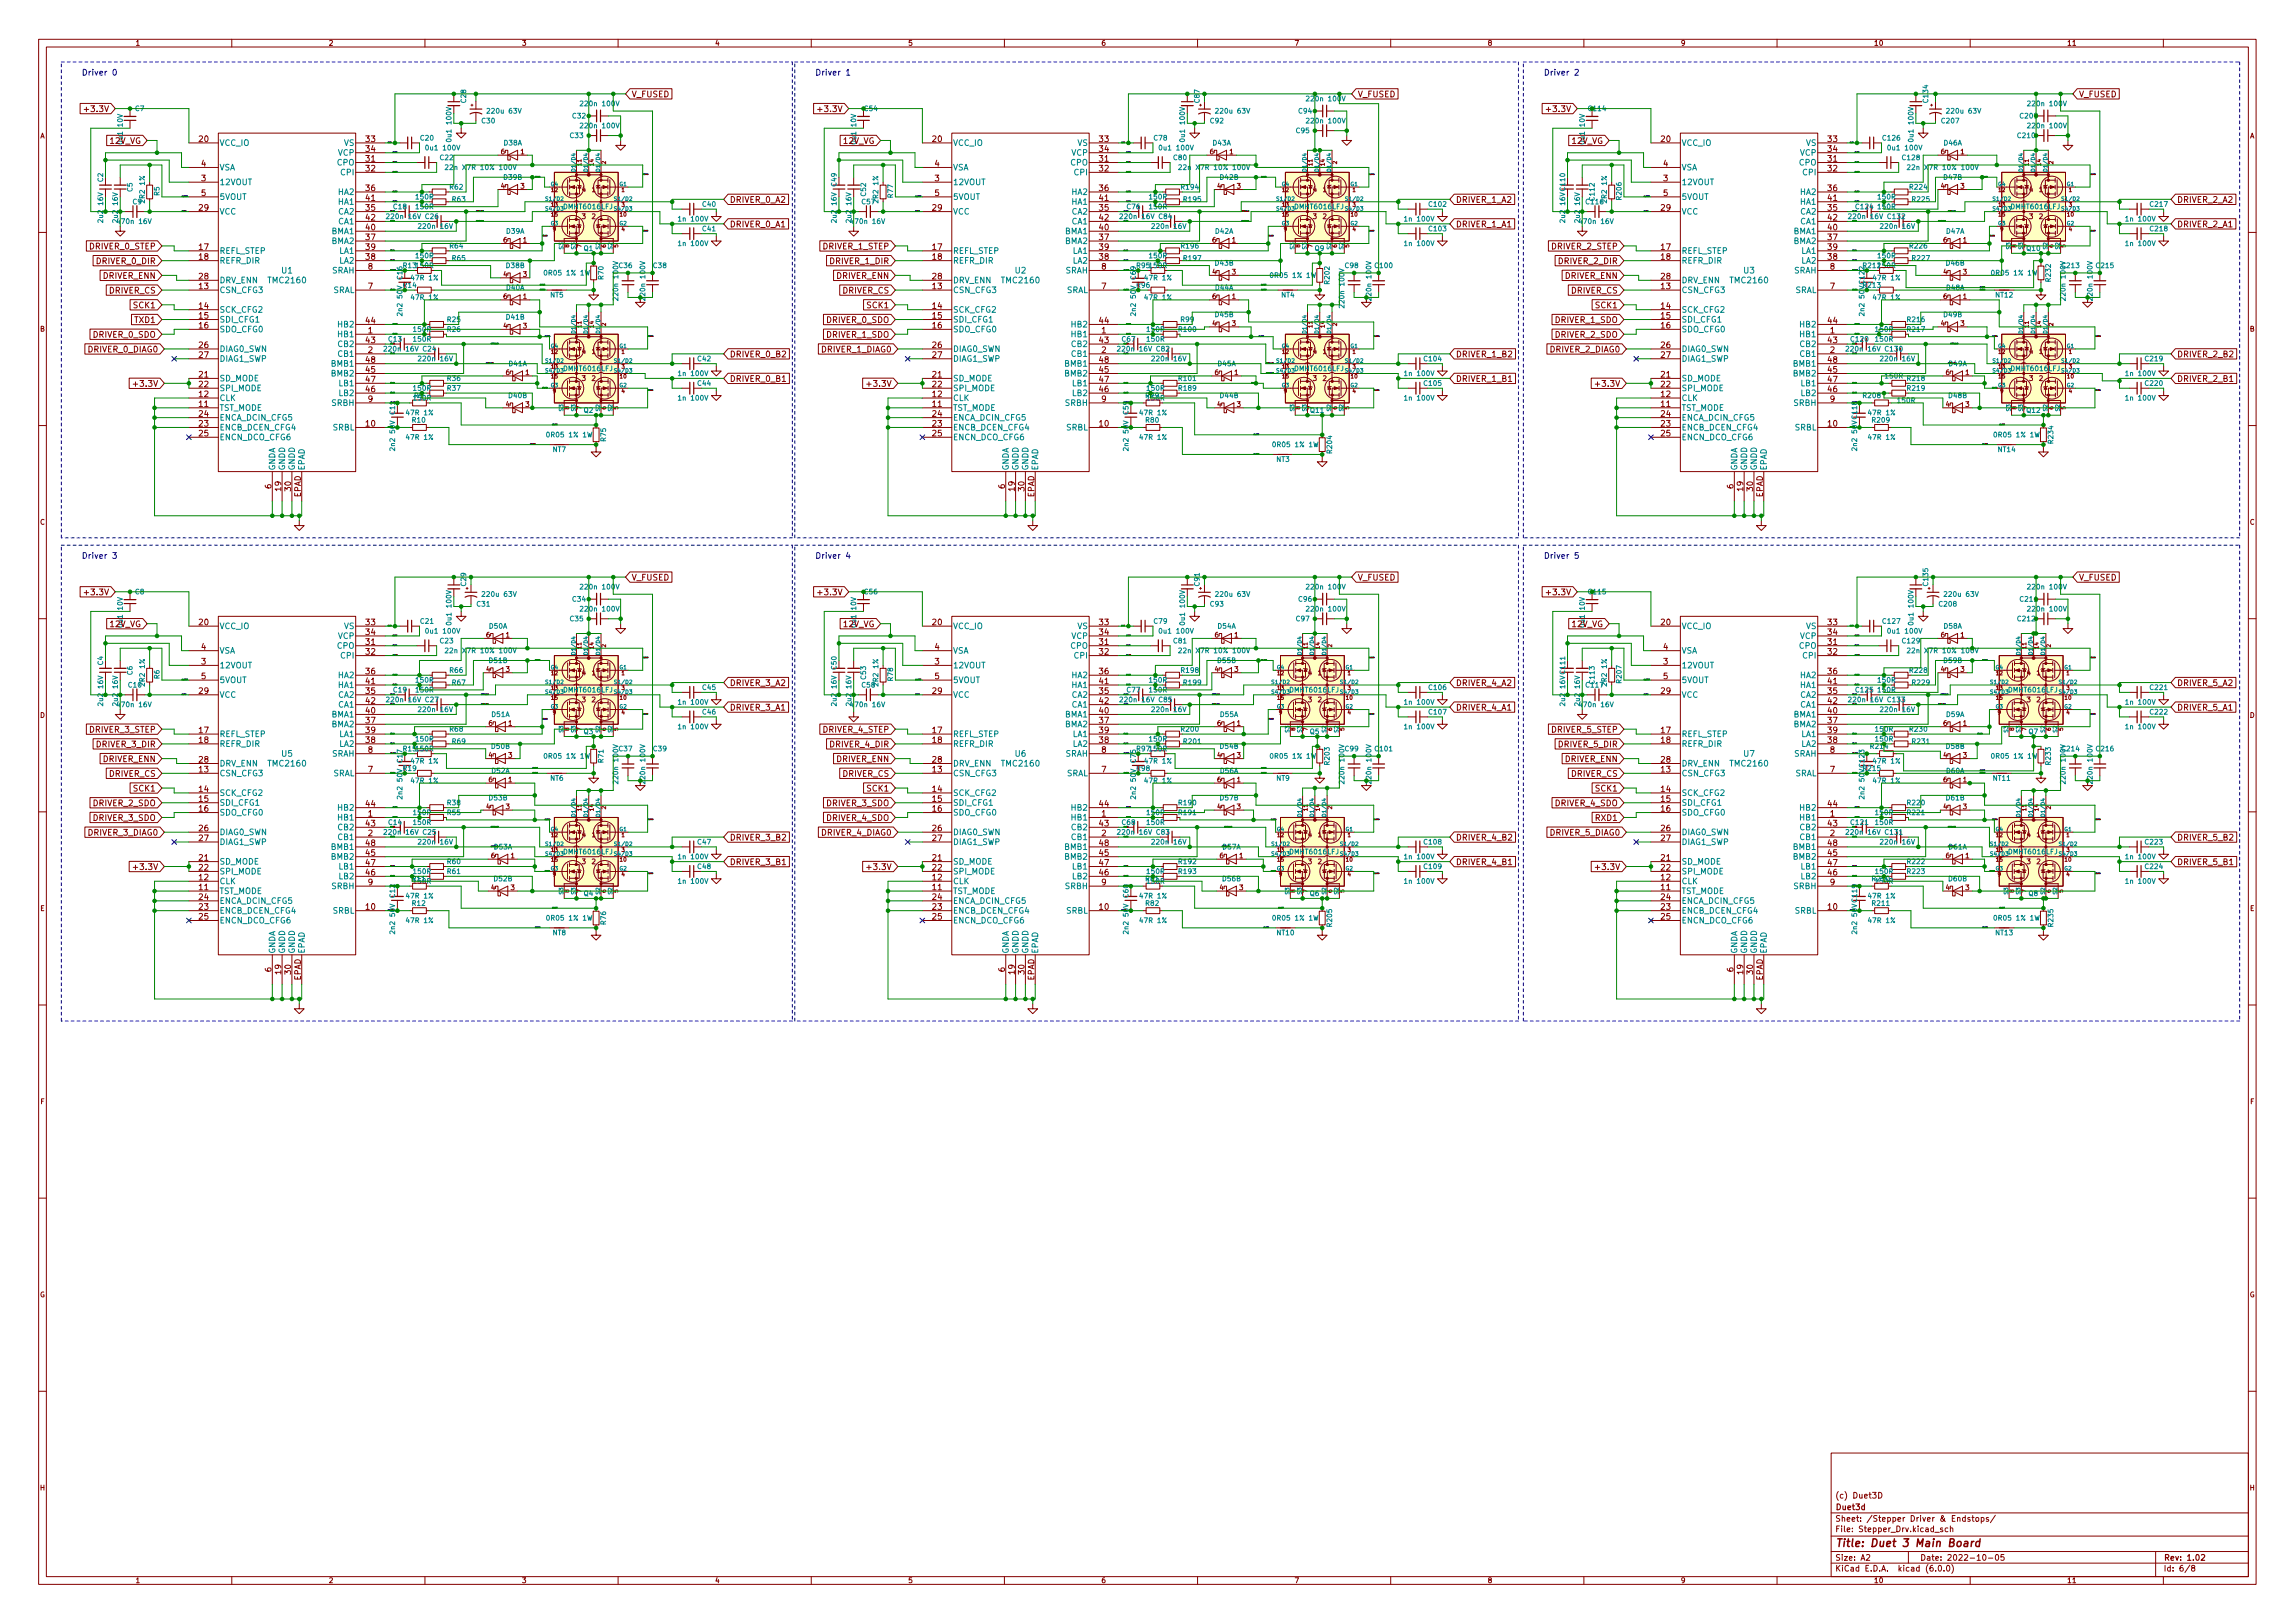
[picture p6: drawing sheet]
<svg xmlns="http://www.w3.org/2000/svg" width="594mm" height="420mm" viewBox="0 0 594 420" stroke-linecap="round" stroke-linejoin="round" font-family="sans-serif">
<defs><g id="words">
<text font-size="2.8" fill="#840000" x="475" y="400.5">Title: Duet 3 Main Board</text>
<g font-size="2.1" fill="#0000c2">
<text x="22.6" y="19.5">Driver 0</text>
<text x="212.4" y="19.5">Driver 1</text>
<text x="401" y="19.5">Driver 2</text>
<text x="22.6" y="144.6">Driver 3</text>
<text x="212.4" y="144.6">Driver 4</text>
<text x="401" y="144.6">Driver 5</text>
</g>
<g font-size="2.1" fill="#840000">
<text x="22.7" y="29">+3.3V</text>
<text x="163.4" y="25.2">V_FUSED</text>
<text x="212.6" y="29">+3.3V</text>
<text x="351.4" y="25.2">V_FUSED</text>
<text x="401.2" y="29">+3.3V</text>
<text x="538.1" y="25.2">V_FUSED</text>
<text x="28.6" y="37.2">12V_VG</text>
<text x="51.5" y="36.7">20</text>
<text x="94.7" y="41.8">31</text>
<text x="94.7" y="36.7">33</text>
<text x="94.7" y="39.3">34</text>
<text x="218.4" y="37.2">12V_VG</text>
<text x="241.4" y="36.7">20</text>
<text x="284.6" y="41.8">31</text>
<text x="284.6" y="36.7">33</text>
<text x="284.6" y="39.3">34</text>
<text x="407" y="37.2">12V_VG</text>
<text x="430" y="36.7">20</text>
<text x="473.2" y="41.8">31</text>
<text x="473.2" y="36.7">33</text>
<text x="473.2" y="39.3">34</text>
<text x="52.1" y="46.9">3</text>
<text x="52.1" y="43.1">4</text>
<text x="94.7" y="44.4">32</text>
<text x="242" y="46.9">3</text>
<text x="242" y="43.1">4</text>
<text x="284.6" y="44.4">32</text>
<text x="430.6" y="46.9">3</text>
<text x="430.6" y="43.1">4</text>
<text x="473.2" y="44.4">32</text>
<text x="52.1" y="50.7">5</text>
<text x="94.7" y="49.4">36</text>
<text x="94.7" y="52">41</text>
<text x="188.8" y="52.5">DRIVER_0_A2</text>
<text x="242" y="50.7">5</text>
<text x="284.6" y="49.4">36</text>
<text x="284.6" y="52">41</text>
<text x="376.8" y="52.5">DRIVER_1_A2</text>
<text x="430.6" y="50.7">5</text>
<text x="473.2" y="49.4">36</text>
<text x="473.2" y="52">41</text>
<text x="563.5" y="52.5">DRIVER_2_A2</text>
<text x="51.5" y="54.5">29</text>
<text x="94.7" y="54.5">35</text>
<text x="94.7" y="59.6">40</text>
<text x="94.7" y="57.1">42</text>
<text x="188.8" y="58.8">DRIVER_0_A1</text>
<text x="241.4" y="54.5">29</text>
<text x="284.6" y="54.5">35</text>
<text x="284.6" y="59.6">40</text>
<text x="284.6" y="57.1">42</text>
<text x="376.8" y="58.8">DRIVER_1_A1</text>
<text x="430" y="54.5">29</text>
<text x="473.2" y="54.5">35</text>
<text x="473.2" y="59.6">40</text>
<text x="473.2" y="57.1">42</text>
<text x="563.5" y="58.8">DRIVER_2_A1</text>
<text x="23.3" y="64.5">DRIVER_0_STEP</text>
<text x="51.5" y="64.7">17</text>
<text x="94.7" y="62.1">37</text>
<text x="94.7" y="64.7">39</text>
<text x="213.1" y="64.5">DRIVER_1_STEP</text>
<text x="241.4" y="64.7">17</text>
<text x="284.6" y="62.1">37</text>
<text x="284.6" y="64.7">39</text>
<text x="401.7" y="64.5">DRIVER_2_STEP</text>
<text x="430" y="64.7">17</text>
<text x="473.2" y="62.1">37</text>
<text x="473.2" y="64.7">39</text>
<text x="25.2" y="68.4">DRIVER_0_DIR</text>
<text x="51.5" y="67.2">18</text>
<text x="94.7" y="67.2">38</text>
<text x="95.3" y="69.8">8</text>
<text x="215" y="68.4">DRIVER_1_DIR</text>
<text x="241.4" y="67.2">18</text>
<text x="284.6" y="67.2">38</text>
<text x="285.2" y="69.8">8</text>
<text x="403.6" y="68.4">DRIVER_2_DIR</text>
<text x="430" y="67.2">18</text>
<text x="473.2" y="67.2">38</text>
<text x="473.8" y="69.8">8</text>
<text x="26.7" y="72.2">DRIVER_ENN</text>
<text x="28.2" y="76">DRIVER_CS</text>
<text x="51.5" y="74.8">13</text>
<text x="51.5" y="72.3">28</text>
<text x="95.3" y="74.8">7</text>
<text x="216.6" y="72.2">DRIVER_ENN</text>
<text x="218.1" y="76">DRIVER_CS</text>
<text x="241.4" y="74.8">13</text>
<text x="241.4" y="72.3">28</text>
<text x="285.2" y="74.8">7</text>
<text x="405.2" y="72.2">DRIVER_ENN</text>
<text x="406.7" y="76">DRIVER_CS</text>
<text x="430" y="74.8">13</text>
<text x="430" y="72.3">28</text>
<text x="473.8" y="74.8">7</text>
<text x="34.7" y="79.8">SCK1</text>
<text x="35" y="83.6">TXD1</text>
<text x="51.5" y="79.9">14</text>
<text x="51.5" y="82.5">15</text>
<text x="94.7" y="83.7">44</text>
<text x="214.1" y="83.6">DRIVER_0_SDO</text>
<text x="224.6" y="79.8">SCK1</text>
<text x="241.4" y="79.9">14</text>
<text x="241.4" y="82.5">15</text>
<text x="284.6" y="83.7">44</text>
<text x="402.7" y="83.6">DRIVER_1_SDO</text>
<text x="413.2" y="79.8">SCK1</text>
<text x="430" y="79.9">14</text>
<text x="430" y="82.5">15</text>
<text x="473.2" y="83.7">44</text>
<text x="24.2" y="87.4">DRIVER_0_SDO</text>
<text x="51.5" y="85">16</text>
<text x="94.7" y="88.8">43</text>
<text x="95.3" y="86.3">1</text>
<text x="214.1" y="87.4">DRIVER_1_SDO</text>
<text x="241.4" y="85">16</text>
<text x="284.6" y="88.8">43</text>
<text x="285.2" y="86.3">1</text>
<text x="402.7" y="87.4">DRIVER_2_SDO</text>
<text x="430" y="85">16</text>
<text x="473.2" y="88.8">43</text>
<text x="473.8" y="86.3">1</text>
<text x="23" y="91.2">DRIVER_0_DIAG0</text>
<text x="51.5" y="90.1">26</text>
<text x="51.5" y="92.6">27</text>
<text x="94.7" y="93.9">48</text>
<text x="95.3" y="91.4">2</text>
<text x="188.8" y="92.5">DRIVER_0_B2</text>
<text x="212.8" y="91.2">DRIVER_1_DIAG0</text>
<text x="241.4" y="90.1">26</text>
<text x="241.4" y="92.6">27</text>
<text x="284.6" y="93.9">48</text>
<text x="285.2" y="91.4">2</text>
<text x="376.8" y="92.5">DRIVER_1_B2</text>
<text x="401.4" y="91.2">DRIVER_2_DIAG0</text>
<text x="430" y="90.1">26</text>
<text x="430" y="92.6">27</text>
<text x="473.2" y="93.9">48</text>
<text x="473.8" y="91.4">2</text>
<text x="563.5" y="92.5">DRIVER_2_B2</text>
<text x="35.4" y="100.1">+3.3V</text>
<text x="51.5" y="97.7">21</text>
<text x="51.5" y="100.2">22</text>
<text x="94.7" y="96.4">45</text>
<text x="94.7" y="101.5">46</text>
<text x="94.7" y="99">47</text>
<text x="188.8" y="98.8">DRIVER_0_B1</text>
<text x="225.3" y="100.1">+3.3V</text>
<text x="241.4" y="97.7">21</text>
<text x="241.4" y="100.2">22</text>
<text x="284.6" y="96.4">45</text>
<text x="284.6" y="101.5">46</text>
<text x="284.6" y="99">47</text>
<text x="376.8" y="98.8">DRIVER_1_B1</text>
<text x="413.9" y="100.1">+3.3V</text>
<text x="430" y="97.7">21</text>
<text x="430" y="100.2">22</text>
<text x="473.2" y="96.4">45</text>
<text x="473.2" y="101.5">46</text>
<text x="473.2" y="99">47</text>
<text x="563.5" y="98.8">DRIVER_2_B1</text>
<text x="51.5" y="105.3">11</text>
<text x="51.5" y="102.8">12</text>
<text x="51.5" y="107.9">24</text>
<text x="95.3" y="104.1">9</text>
<text x="241.4" y="105.3">11</text>
<text x="241.4" y="102.8">12</text>
<text x="241.4" y="107.9">24</text>
<text x="285.2" y="104.1">9</text>
<text x="430" y="105.3">11</text>
<text x="430" y="102.8">12</text>
<text x="430" y="107.9">24</text>
<text x="473.8" y="104.1">9</text>
<text x="51.5" y="110.4">23</text>
<text x="51.5" y="112.9">25</text>
<text x="94.7" y="110.4">10</text>
<text x="241.4" y="110.4">23</text>
<text x="241.4" y="112.9">25</text>
<text x="284.6" y="110.4">10</text>
<text x="430" y="110.4">23</text>
<text x="430" y="112.9">25</text>
<text x="473.2" y="110.4">10</text>
<text x="70.2" y="126.5" transform="rotate(-90 70.2 126.5)">6</text>
<text x="72.8" y="127.1" transform="rotate(-90 72.8 127.1)">19</text>
<text x="75.3" y="127.1" transform="rotate(-90 75.3 127.1)">30</text>
<text x="77.9" y="128.8" transform="rotate(-90 77.9 128.8)">EPAD</text>
<text x="260.1" y="126.5" transform="rotate(-90 260.1 126.5)">6</text>
<text x="262.6" y="127.1" transform="rotate(-90 262.6 127.1)">19</text>
<text x="265.2" y="127.1" transform="rotate(-90 265.2 127.1)">30</text>
<text x="267.7" y="128.8" transform="rotate(-90 267.7 128.8)">EPAD</text>
<text x="448.7" y="126.5" transform="rotate(-90 448.7 126.5)">6</text>
<text x="451.2" y="127.1" transform="rotate(-90 451.2 127.1)">19</text>
<text x="453.8" y="127.1" transform="rotate(-90 453.8 127.1)">30</text>
<text x="456.3" y="128.8" transform="rotate(-90 456.3 128.8)">EPAD</text>
<text x="22.7" y="154.1">+3.3V</text>
<text x="163.4" y="150.3">V_FUSED</text>
<text x="212.6" y="154.1">+3.3V</text>
<text x="351.4" y="150.3">V_FUSED</text>
<text x="401.2" y="154.1">+3.3V</text>
<text x="538.1" y="150.3">V_FUSED</text>
<text x="51.5" y="161.8">20</text>
<text x="94.7" y="161.8">33</text>
<text x="241.4" y="161.8">20</text>
<text x="284.6" y="161.8">33</text>
<text x="430" y="161.8">20</text>
<text x="473.2" y="161.8">33</text>
<text x="28.6" y="162.3">12V_VG</text>
<text x="94.7" y="166.9">31</text>
<text x="94.7" y="164.4">34</text>
<text x="218.4" y="162.3">12V_VG</text>
<text x="284.6" y="166.9">31</text>
<text x="284.6" y="164.4">34</text>
<text x="407" y="162.3">12V_VG</text>
<text x="473.2" y="166.9">31</text>
<text x="473.2" y="164.4">34</text>
<text x="52.1" y="172">3</text>
<text x="52.1" y="168.2">4</text>
<text x="94.7" y="169.5">32</text>
<text x="242" y="172">3</text>
<text x="242" y="168.2">4</text>
<text x="284.6" y="169.5">32</text>
<text x="430.6" y="172">3</text>
<text x="430.6" y="168.2">4</text>
<text x="473.2" y="169.5">32</text>
<text x="51.5" y="179.6">29</text>
<text x="52.1" y="175.8">5</text>
<text x="94.7" y="179.6">35</text>
<text x="94.7" y="174.5">36</text>
<text x="94.7" y="177.1">41</text>
<text x="188.8" y="177.6">DRIVER_3_A2</text>
<text x="241.4" y="179.6">29</text>
<text x="242" y="175.8">5</text>
<text x="284.6" y="179.6">35</text>
<text x="284.6" y="174.5">36</text>
<text x="284.6" y="177.1">41</text>
<text x="376.8" y="177.6">DRIVER_4_A2</text>
<text x="430" y="179.6">29</text>
<text x="430.6" y="175.8">5</text>
<text x="473.2" y="179.6">35</text>
<text x="473.2" y="174.5">36</text>
<text x="473.2" y="177.1">41</text>
<text x="563.5" y="177.6">DRIVER_5_A2</text>
<text x="94.7" y="184.7">40</text>
<text x="94.7" y="182.2">42</text>
<text x="188.8" y="183.9">DRIVER_3_A1</text>
<text x="284.6" y="184.7">40</text>
<text x="284.6" y="182.2">42</text>
<text x="376.8" y="183.9">DRIVER_4_A1</text>
<text x="473.2" y="184.7">40</text>
<text x="473.2" y="182.2">42</text>
<text x="563.5" y="183.9">DRIVER_5_A1</text>
<text x="23.3" y="189.6">DRIVER_3_STEP</text>
<text x="51.5" y="189.8">17</text>
<text x="94.7" y="187.2">37</text>
<text x="94.7" y="189.8">39</text>
<text x="213.1" y="189.6">DRIVER_4_STEP</text>
<text x="241.4" y="189.8">17</text>
<text x="284.6" y="187.2">37</text>
<text x="284.6" y="189.8">39</text>
<text x="401.7" y="189.6">DRIVER_5_STEP</text>
<text x="430" y="189.8">17</text>
<text x="473.2" y="187.2">37</text>
<text x="473.2" y="189.8">39</text>
<text x="25.2" y="193.4">DRIVER_3_DIR</text>
<text x="26.7" y="197.3">DRIVER_ENN</text>
<text x="51.5" y="192.3">18</text>
<text x="51.5" y="197.4">28</text>
<text x="94.7" y="192.3">38</text>
<text x="95.3" y="194.9">8</text>
<text x="215" y="193.4">DRIVER_4_DIR</text>
<text x="216.6" y="197.3">DRIVER_ENN</text>
<text x="241.4" y="192.3">18</text>
<text x="241.4" y="197.4">28</text>
<text x="284.6" y="192.3">38</text>
<text x="285.2" y="194.9">8</text>
<text x="403.6" y="193.4">DRIVER_5_DIR</text>
<text x="405.2" y="197.3">DRIVER_ENN</text>
<text x="430" y="192.3">18</text>
<text x="430" y="197.4">28</text>
<text x="473.2" y="192.3">38</text>
<text x="473.8" y="194.9">8</text>
<text x="28.2" y="201.1">DRIVER_CS</text>
<text x="51.5" y="199.9">13</text>
<text x="95.3" y="199.9">7</text>
<text x="218.1" y="201.1">DRIVER_CS</text>
<text x="241.4" y="199.9">13</text>
<text x="285.2" y="199.9">7</text>
<text x="406.7" y="201.1">DRIVER_CS</text>
<text x="430" y="199.9">13</text>
<text x="473.8" y="199.9">7</text>
<text x="24.2" y="208.7">DRIVER_2_SDO</text>
<text x="34.7" y="204.9">SCK1</text>
<text x="51.5" y="205">14</text>
<text x="51.5" y="207.6">15</text>
<text x="94.7" y="208.8">44</text>
<text x="214.1" y="208.7">DRIVER_3_SDO</text>
<text x="224.6" y="204.9">SCK1</text>
<text x="241.4" y="205">14</text>
<text x="241.4" y="207.6">15</text>
<text x="284.6" y="208.8">44</text>
<text x="402.7" y="208.7">DRIVER_4_SDO</text>
<text x="413.2" y="204.9">SCK1</text>
<text x="430" y="205">14</text>
<text x="430" y="207.6">15</text>
<text x="473.2" y="208.8">44</text>
<text x="24.2" y="212.5">DRIVER_3_SDO</text>
<text x="51.5" y="210.1">16</text>
<text x="51.5" y="215.2">26</text>
<text x="94.7" y="213.9">43</text>
<text x="95.3" y="211.4">1</text>
<text x="214.1" y="212.5">DRIVER_4_SDO</text>
<text x="241.4" y="210.1">16</text>
<text x="241.4" y="215.2">26</text>
<text x="284.6" y="213.9">43</text>
<text x="285.2" y="211.4">1</text>
<text x="413.2" y="212.5">RXD1</text>
<text x="430" y="210.1">16</text>
<text x="430" y="215.2">26</text>
<text x="473.2" y="213.9">43</text>
<text x="473.8" y="211.4">1</text>
<text x="23" y="216.3">DRIVER_3_DIAG0</text>
<text x="51.5" y="217.7">27</text>
<text x="94.7" y="221.5">45</text>
<text x="94.7" y="219">48</text>
<text x="95.3" y="216.5">2</text>
<text x="188.8" y="217.6">DRIVER_3_B2</text>
<text x="212.8" y="216.3">DRIVER_4_DIAG0</text>
<text x="241.4" y="217.7">27</text>
<text x="284.6" y="221.5">45</text>
<text x="284.6" y="219">48</text>
<text x="285.2" y="216.5">2</text>
<text x="376.8" y="217.6">DRIVER_4_B2</text>
<text x="401.4" y="216.3">DRIVER_5_DIAG0</text>
<text x="430" y="217.7">27</text>
<text x="473.2" y="221.5">45</text>
<text x="473.2" y="219">48</text>
<text x="473.8" y="216.5">2</text>
<text x="563.5" y="217.6">DRIVER_5_B2</text>
<text x="35.4" y="225.2">+3.3V</text>
<text x="51.5" y="227.9">12</text>
<text x="51.5" y="222.8">21</text>
<text x="51.5" y="225.3">22</text>
<text x="94.7" y="226.6">46</text>
<text x="94.7" y="224.1">47</text>
<text x="188.8" y="223.9">DRIVER_3_B1</text>
<text x="225.3" y="225.2">+3.3V</text>
<text x="241.4" y="227.9">12</text>
<text x="241.4" y="222.8">21</text>
<text x="241.4" y="225.3">22</text>
<text x="284.6" y="226.6">46</text>
<text x="284.6" y="224.1">47</text>
<text x="376.8" y="223.9">DRIVER_4_B1</text>
<text x="413.9" y="225.2">+3.3V</text>
<text x="430" y="227.9">12</text>
<text x="430" y="222.8">21</text>
<text x="430" y="225.3">22</text>
<text x="473.2" y="226.6">46</text>
<text x="473.2" y="224.1">47</text>
<text x="563.5" y="223.9">DRIVER_5_B1</text>
<text x="51.5" y="230.4">11</text>
<text x="51.5" y="233">24</text>
<text x="95.3" y="229.2">9</text>
<text x="241.4" y="230.4">11</text>
<text x="241.4" y="233">24</text>
<text x="285.2" y="229.2">9</text>
<text x="430" y="230.4">11</text>
<text x="430" y="233">24</text>
<text x="473.8" y="229.2">9</text>
<text x="51.5" y="235.5">23</text>
<text x="51.5" y="238">25</text>
<text x="94.7" y="235.5">10</text>
<text x="241.4" y="235.5">23</text>
<text x="241.4" y="238">25</text>
<text x="284.6" y="235.5">10</text>
<text x="430" y="235.5">23</text>
<text x="430" y="238">25</text>
<text x="473.2" y="235.5">10</text>
<text x="70.2" y="251.6" transform="rotate(-90 70.2 251.6)">6</text>
<text x="260.1" y="251.6" transform="rotate(-90 260.1 251.6)">6</text>
<text x="448.7" y="251.6" transform="rotate(-90 448.7 251.6)">6</text>
<text x="72.8" y="252.2" transform="rotate(-90 72.8 252.2)">19</text>
<text x="75.3" y="252.2" transform="rotate(-90 75.3 252.2)">30</text>
<text x="77.9" y="253.9" transform="rotate(-90 77.9 253.9)">EPAD</text>
<text x="262.6" y="252.2" transform="rotate(-90 262.6 252.2)">19</text>
<text x="265.2" y="252.2" transform="rotate(-90 265.2 252.2)">30</text>
<text x="267.7" y="253.9" transform="rotate(-90 267.7 253.9)">EPAD</text>
<text x="451.2" y="252.2" transform="rotate(-90 451.2 252.2)">19</text>
<text x="453.8" y="252.2" transform="rotate(-90 453.8 252.2)">30</text>
<text x="456.3" y="253.9" transform="rotate(-90 456.3 253.9)">EPAD</text>
<text x="475" y="387.9">(c) Duet3D</text>
<text x="475" y="393.9">Sheet: /Stepper Driver &amp; Endstops/</text>
<text x="475" y="390.9">Duet3d</text>
<text x="475" y="396.6">File: Stepper_Drv.kicad_sch</text>
<text x="475" y="406.8">KiCad E.D.A. kicad (6.0.0)</text>
<text x="475" y="404">Size: A2</text>
<text x="497" y="404">Date: 2022-10-05</text>
<text x="560" y="404">Rev: 1.02</text>
<text x="560" y="406.8">Id: 6/8</text>
</g>
<g font-size="2.1" fill="#008484">
<text x="56.8" y="37.7">VCC_IO</text>
<text x="87.5" y="40.3">VCP</text>
<text x="89" y="37.7">VS</text>
<text x="246.6" y="37.7">VCC_IO</text>
<text x="277.4" y="40.3">VCP</text>
<text x="278.9" y="37.7">VS</text>
<text x="435.2" y="37.7">VCC_IO</text>
<text x="466" y="40.3">VCP</text>
<text x="467.5" y="37.7">VS</text>
<text x="56.8" y="47.9">12VOUT</text>
<text x="56.8" y="44.1">VSA</text>
<text x="87.3" y="42.8">CPO</text>
<text x="88.3" y="45.4">CPI</text>
<text x="246.6" y="47.9">12VOUT</text>
<text x="246.6" y="44.1">VSA</text>
<text x="277.2" y="42.8">CPO</text>
<text x="278.2" y="45.4">CPI</text>
<text x="435.2" y="47.9">12VOUT</text>
<text x="435.2" y="44.1">VSA</text>
<text x="465.8" y="42.8">CPO</text>
<text x="466.8" y="45.4">CPI</text>
<text x="56.8" y="51.7">5VOUT</text>
<text x="87.6" y="50.4">HA2</text>
<text x="87.6" y="53">HA1</text>
<text x="246.6" y="51.7">5VOUT</text>
<text x="277.5" y="50.4">HA2</text>
<text x="277.5" y="53">HA1</text>
<text x="435.2" y="51.7">5VOUT</text>
<text x="466.1" y="50.4">HA2</text>
<text x="466.1" y="53">HA1</text>
<text x="56.8" y="55.5">VCC</text>
<text x="87.6" y="55.5">CA2</text>
<text x="87.6" y="58.1">CA1</text>
<text x="246.6" y="55.5">VCC</text>
<text x="277.5" y="55.5">CA2</text>
<text x="277.5" y="58.1">CA1</text>
<text x="435.2" y="55.5">VCC</text>
<text x="466.1" y="55.5">CA2</text>
<text x="466.1" y="58.1">CA1</text>
<text x="56.8" y="65.7">REFL_STEP</text>
<text x="85.9" y="63.1">BMA2</text>
<text x="85.9" y="60.6">BMA1</text>
<text x="87.9" y="65.7">LA1</text>
<text x="246.6" y="65.7">REFL_STEP</text>
<text x="275.8" y="63.1">BMA2</text>
<text x="275.8" y="60.6">BMA1</text>
<text x="277.7" y="65.7">LA1</text>
<text x="435.2" y="65.7">REFL_STEP</text>
<text x="464.4" y="63.1">BMA2</text>
<text x="464.4" y="60.6">BMA1</text>
<text x="466.3" y="65.7">LA1</text>
<text x="56.8" y="68.2">REFR_DIR</text>
<text x="72.9" y="70.8">U1</text>
<text x="85.9" y="70.8">SRAH</text>
<text x="87.9" y="68.2">LA2</text>
<text x="246.6" y="68.2">REFR_DIR</text>
<text x="262.8" y="70.8">U2</text>
<text x="275.8" y="70.8">SRAH</text>
<text x="277.7" y="68.2">LA2</text>
<text x="435.2" y="68.2">REFR_DIR</text>
<text x="451.4" y="70.8">U3</text>
<text x="464.4" y="70.8">SRAH</text>
<text x="466.3" y="68.2">LA2</text>
<text x="56.8" y="75.8">CSN_CFG3</text>
<text x="56.8" y="73.3">DRV_ENN</text>
<text x="69.6" y="73.3">TMC2160</text>
<text x="86.1" y="75.8">SRAL</text>
<text x="246.6" y="75.8">CSN_CFG3</text>
<text x="246.6" y="73.3">DRV_ENN</text>
<text x="259.5" y="73.3">TMC2160</text>
<text x="276" y="75.8">SRAL</text>
<text x="435.2" y="75.8">CSN_CFG3</text>
<text x="435.2" y="73.3">DRV_ENN</text>
<text x="448.1" y="73.3">TMC2160</text>
<text x="464.6" y="75.8">SRAL</text>
<text x="56.8" y="80.9">SCK_CFG2</text>
<text x="56.8" y="83.5">SDI_CFG1</text>
<text x="246.6" y="80.9">SCK_CFG2</text>
<text x="246.6" y="83.5">SDI_CFG1</text>
<text x="435.2" y="80.9">SCK_CFG2</text>
<text x="435.2" y="83.5">SDI_CFG1</text>
<text x="56.8" y="86">SDO_CFG0</text>
<text x="87.6" y="87.3">HB1</text>
<text x="87.6" y="89.8">CB2</text>
<text x="87.6" y="84.7">HB2</text>
<text x="246.6" y="86">SDO_CFG0</text>
<text x="277.5" y="87.3">HB1</text>
<text x="277.5" y="89.8">CB2</text>
<text x="277.5" y="84.7">HB2</text>
<text x="435.2" y="86">SDO_CFG0</text>
<text x="466.1" y="87.3">HB1</text>
<text x="466.1" y="89.8">CB2</text>
<text x="466.1" y="84.7">HB2</text>
<text x="56.8" y="91.1">DIAG0_SWN</text>
<text x="56.8" y="93.6">DIAG1_SWP</text>
<text x="85.9" y="94.9">BMB1</text>
<text x="87.6" y="92.4">CB1</text>
<text x="246.6" y="91.1">DIAG0_SWN</text>
<text x="246.6" y="93.6">DIAG1_SWP</text>
<text x="275.8" y="94.9">BMB1</text>
<text x="277.5" y="92.4">CB1</text>
<text x="435.2" y="91.1">DIAG0_SWN</text>
<text x="435.2" y="93.6">DIAG1_SWP</text>
<text x="464.4" y="94.9">BMB1</text>
<text x="466.1" y="92.4">CB1</text>
<text x="56.8" y="98.7">SD_MODE</text>
<text x="56.8" y="101.2">SPI_MODE</text>
<text x="85.9" y="97.4">BMB2</text>
<text x="87.9" y="100">LB1</text>
<text x="246.6" y="98.7">SD_MODE</text>
<text x="246.6" y="101.2">SPI_MODE</text>
<text x="275.8" y="97.4">BMB2</text>
<text x="277.7" y="100">LB1</text>
<text x="435.2" y="98.7">SD_MODE</text>
<text x="435.2" y="101.2">SPI_MODE</text>
<text x="464.4" y="97.4">BMB2</text>
<text x="466.3" y="100">LB1</text>
<text x="56.8" y="106.3">TST_MODE</text>
<text x="56.8" y="103.8">CLK</text>
<text x="85.9" y="105.1">SRBH</text>
<text x="87.9" y="102.5">LB2</text>
<text x="246.6" y="106.3">TST_MODE</text>
<text x="246.6" y="103.8">CLK</text>
<text x="275.8" y="105.1">SRBH</text>
<text x="277.7" y="102.5">LB2</text>
<text x="435.2" y="106.3">TST_MODE</text>
<text x="435.2" y="103.8">CLK</text>
<text x="464.4" y="105.1">SRBH</text>
<text x="466.3" y="102.5">LB2</text>
<text x="56.8" y="111.4">ENCB_DCEN_CFG4</text>
<text x="56.8" y="108.9">ENCA_DCIN_CFG5</text>
<text x="56.8" y="113.9">ENCN_DCO_CFG6</text>
<text x="86.1" y="111.4">SRBL</text>
<text x="246.6" y="111.4">ENCB_DCEN_CFG4</text>
<text x="246.6" y="108.9">ENCA_DCIN_CFG5</text>
<text x="246.6" y="113.9">ENCN_DCO_CFG6</text>
<text x="276" y="111.4">SRBL</text>
<text x="435.2" y="111.4">ENCB_DCEN_CFG4</text>
<text x="435.2" y="108.9">ENCA_DCIN_CFG5</text>
<text x="435.2" y="113.9">ENCN_DCO_CFG6</text>
<text x="464.6" y="111.4">SRBL</text>
<text x="71.2" y="121.8" transform="rotate(-90 71.2 121.8)">GNDA</text>
<text x="73.8" y="121.8" transform="rotate(-90 73.8 121.8)">GNDD</text>
<text x="76.3" y="121.8" transform="rotate(-90 76.3 121.8)">GNDD</text>
<text x="78.9" y="121.8" transform="rotate(-90 78.9 121.8)">EPAD</text>
<text x="261.1" y="121.8" transform="rotate(-90 261.1 121.8)">GNDA</text>
<text x="263.6" y="121.8" transform="rotate(-90 263.6 121.8)">GNDD</text>
<text x="266.2" y="121.8" transform="rotate(-90 266.2 121.8)">GNDD</text>
<text x="268.7" y="121.8" transform="rotate(-90 268.7 121.8)">EPAD</text>
<text x="449.7" y="121.8" transform="rotate(-90 449.7 121.8)">GNDA</text>
<text x="452.2" y="121.8" transform="rotate(-90 452.2 121.8)">GNDD</text>
<text x="454.8" y="121.8" transform="rotate(-90 454.8 121.8)">GNDD</text>
<text x="457.3" y="121.8" transform="rotate(-90 457.3 121.8)">EPAD</text>
<text x="56.8" y="162.8">VCC_IO</text>
<text x="87.3" y="167.9">CPO</text>
<text x="87.5" y="165.4">VCP</text>
<text x="89" y="162.8">VS</text>
<text x="246.6" y="162.8">VCC_IO</text>
<text x="277.2" y="167.9">CPO</text>
<text x="277.4" y="165.4">VCP</text>
<text x="278.9" y="162.8">VS</text>
<text x="435.2" y="162.8">VCC_IO</text>
<text x="465.8" y="167.9">CPO</text>
<text x="466" y="165.4">VCP</text>
<text x="467.5" y="162.8">VS</text>
<text x="56.8" y="173">12VOUT</text>
<text x="56.8" y="169.2">VSA</text>
<text x="88.3" y="170.5">CPI</text>
<text x="246.6" y="173">12VOUT</text>
<text x="246.6" y="169.2">VSA</text>
<text x="278.2" y="170.5">CPI</text>
<text x="435.2" y="173">12VOUT</text>
<text x="435.2" y="169.2">VSA</text>
<text x="466.8" y="170.5">CPI</text>
<text x="56.8" y="176.8">5VOUT</text>
<text x="87.6" y="175.5">HA2</text>
<text x="87.6" y="178.1">HA1</text>
<text x="246.6" y="176.8">5VOUT</text>
<text x="277.5" y="175.5">HA2</text>
<text x="277.5" y="178.1">HA1</text>
<text x="435.2" y="176.8">5VOUT</text>
<text x="466.1" y="175.5">HA2</text>
<text x="466.1" y="178.1">HA1</text>
<text x="56.8" y="180.6">VCC</text>
<text x="85.9" y="185.7">BMA1</text>
<text x="87.6" y="180.6">CA2</text>
<text x="87.6" y="183.2">CA1</text>
<text x="246.6" y="180.6">VCC</text>
<text x="275.8" y="185.7">BMA1</text>
<text x="277.5" y="180.6">CA2</text>
<text x="277.5" y="183.2">CA1</text>
<text x="435.2" y="180.6">VCC</text>
<text x="464.4" y="185.7">BMA1</text>
<text x="466.1" y="180.6">CA2</text>
<text x="466.1" y="183.2">CA1</text>
<text x="56.8" y="190.8">REFL_STEP</text>
<text x="85.9" y="188.2">BMA2</text>
<text x="87.9" y="190.8">LA1</text>
<text x="246.6" y="190.8">REFL_STEP</text>
<text x="275.8" y="188.2">BMA2</text>
<text x="277.7" y="190.8">LA1</text>
<text x="435.2" y="190.8">REFL_STEP</text>
<text x="464.4" y="188.2">BMA2</text>
<text x="466.3" y="190.8">LA1</text>
<text x="56.8" y="193.3">REFR_DIR</text>
<text x="72.9" y="195.9">U5</text>
<text x="85.9" y="195.9">SRAH</text>
<text x="87.9" y="193.3">LA2</text>
<text x="246.6" y="193.3">REFR_DIR</text>
<text x="262.8" y="195.9">U6</text>
<text x="275.8" y="195.9">SRAH</text>
<text x="277.7" y="193.3">LA2</text>
<text x="435.2" y="193.3">REFR_DIR</text>
<text x="451.4" y="195.9">U7</text>
<text x="464.4" y="195.9">SRAH</text>
<text x="466.3" y="193.3">LA2</text>
<text x="56.8" y="200.9">CSN_CFG3</text>
<text x="56.8" y="198.4">DRV_ENN</text>
<text x="69.6" y="198.4">TMC2160</text>
<text x="86.1" y="200.9">SRAL</text>
<text x="246.6" y="200.9">CSN_CFG3</text>
<text x="246.6" y="198.4">DRV_ENN</text>
<text x="259.5" y="198.4">TMC2160</text>
<text x="276" y="200.9">SRAL</text>
<text x="435.2" y="200.9">CSN_CFG3</text>
<text x="435.2" y="198.4">DRV_ENN</text>
<text x="448.1" y="198.4">TMC2160</text>
<text x="464.6" y="200.9">SRAL</text>
<text x="56.8" y="206">SCK_CFG2</text>
<text x="56.8" y="208.6">SDI_CFG1</text>
<text x="87.6" y="209.8">HB2</text>
<text x="246.6" y="206">SCK_CFG2</text>
<text x="246.6" y="208.6">SDI_CFG1</text>
<text x="277.5" y="209.8">HB2</text>
<text x="435.2" y="206">SCK_CFG2</text>
<text x="435.2" y="208.6">SDI_CFG1</text>
<text x="466.1" y="209.8">HB2</text>
<text x="56.8" y="211.1">SDO_CFG0</text>
<text x="87.6" y="212.4">HB1</text>
<text x="87.6" y="214.9">CB2</text>
<text x="246.6" y="211.1">SDO_CFG0</text>
<text x="277.5" y="212.4">HB1</text>
<text x="277.5" y="214.9">CB2</text>
<text x="435.2" y="211.1">SDO_CFG0</text>
<text x="466.1" y="212.4">HB1</text>
<text x="466.1" y="214.9">CB2</text>
<text x="56.8" y="216.2">DIAG0_SWN</text>
<text x="56.8" y="218.7">DIAG1_SWP</text>
<text x="85.9" y="220">BMB1</text>
<text x="87.6" y="217.5">CB1</text>
<text x="246.6" y="216.2">DIAG0_SWN</text>
<text x="246.6" y="218.7">DIAG1_SWP</text>
<text x="275.8" y="220">BMB1</text>
<text x="277.5" y="217.5">CB1</text>
<text x="435.2" y="216.2">DIAG0_SWN</text>
<text x="435.2" y="218.7">DIAG1_SWP</text>
<text x="464.4" y="220">BMB1</text>
<text x="466.1" y="217.5">CB1</text>
<text x="56.8" y="223.8">SD_MODE</text>
<text x="56.8" y="226.3">SPI_MODE</text>
<text x="85.9" y="222.5">BMB2</text>
<text x="87.9" y="227.6">LB2</text>
<text x="87.9" y="225.1">LB1</text>
<text x="246.6" y="223.8">SD_MODE</text>
<text x="246.6" y="226.3">SPI_MODE</text>
<text x="275.8" y="222.5">BMB2</text>
<text x="277.7" y="227.6">LB2</text>
<text x="277.7" y="225.1">LB1</text>
<text x="435.2" y="223.8">SD_MODE</text>
<text x="435.2" y="226.3">SPI_MODE</text>
<text x="464.4" y="222.5">BMB2</text>
<text x="466.3" y="227.6">LB2</text>
<text x="466.3" y="225.1">LB1</text>
<text x="56.8" y="231.4">TST_MODE</text>
<text x="56.8" y="228.9">CLK</text>
<text x="56.8" y="234">ENCA_DCIN_CFG5</text>
<text x="85.9" y="230.2">SRBH</text>
<text x="246.6" y="231.4">TST_MODE</text>
<text x="246.6" y="228.9">CLK</text>
<text x="246.6" y="234">ENCA_DCIN_CFG5</text>
<text x="275.8" y="230.2">SRBH</text>
<text x="435.2" y="231.4">TST_MODE</text>
<text x="435.2" y="228.9">CLK</text>
<text x="435.2" y="234">ENCA_DCIN_CFG5</text>
<text x="464.4" y="230.2">SRBH</text>
<text x="56.8" y="236.5">ENCB_DCEN_CFG4</text>
<text x="56.8" y="239">ENCN_DCO_CFG6</text>
<text x="86.1" y="236.5">SRBL</text>
<text x="246.6" y="236.5">ENCB_DCEN_CFG4</text>
<text x="246.6" y="239">ENCN_DCO_CFG6</text>
<text x="276" y="236.5">SRBL</text>
<text x="435.2" y="236.5">ENCB_DCEN_CFG4</text>
<text x="435.2" y="239">ENCN_DCO_CFG6</text>
<text x="464.6" y="236.5">SRBL</text>
<text x="71.2" y="246.9" transform="rotate(-90 71.2 246.9)">GNDA</text>
<text x="73.8" y="246.9" transform="rotate(-90 73.8 246.9)">GNDD</text>
<text x="76.3" y="246.9" transform="rotate(-90 76.3 246.9)">GNDD</text>
<text x="78.9" y="246.9" transform="rotate(-90 78.9 246.9)">EPAD</text>
<text x="261.1" y="246.9" transform="rotate(-90 261.1 246.9)">GNDA</text>
<text x="263.6" y="246.9" transform="rotate(-90 263.6 246.9)">GNDD</text>
<text x="266.2" y="246.9" transform="rotate(-90 266.2 246.9)">GNDD</text>
<text x="268.7" y="246.9" transform="rotate(-90 268.7 246.9)">EPAD</text>
<text x="449.7" y="246.9" transform="rotate(-90 449.7 246.9)">GNDA</text>
<text x="452.2" y="246.9" transform="rotate(-90 452.2 246.9)">GNDD</text>
<text x="454.8" y="246.9" transform="rotate(-90 454.8 246.9)">GNDD</text>
<text x="457.3" y="246.9" transform="rotate(-90 457.3 246.9)">EPAD</text>
</g>
<g font-size="1.8" fill="#840000">
<text x="35" y="11.8">1</text>
<text x="85" y="11.8">2</text>
<text x="135" y="11.8">3</text>
<text x="185" y="11.8">4</text>
<text x="235" y="11.8">5</text>
<text x="285" y="11.8">6</text>
<text x="335" y="11.8">7</text>
<text x="385" y="11.8">8</text>
<text x="435" y="11.8">9</text>
<text x="485" y="11.8">10</text>
<text x="535" y="11.8">11</text>
<text x="10.3" y="35.8">A</text>
<text x="582.4" y="35.8">A</text>
<text x="31.7" y="36.8" transform="rotate(-90 31.7 36.8)">0u1 10V</text>
<text x="129.7" y="39.9">6</text>
<text x="134.8" y="39.9">1</text>
<text x="221.6" y="36.8" transform="rotate(-90 221.6 36.8)">0u1 10V</text>
<text x="313.2" y="39.9">6</text>
<text x="318.3" y="39.9">1</text>
<text x="410.2" y="36.8" transform="rotate(-90 410.2 36.8)">0u1 10V</text>
<text x="502.4" y="39.9">6</text>
<text x="507.5" y="39.9">1</text>
<text x="129.7" y="48.8">4</text>
<text x="134.8" y="48.8">3</text>
<text x="150.6" y="49.7">4</text>
<text x="153.2" y="49.7">1</text>
<text x="315.1" y="48.8">4</text>
<text x="320.2" y="48.8">3</text>
<text x="339.9" y="49.7">4</text>
<text x="342.4" y="49.7">1</text>
<text x="502.4" y="48.8">4</text>
<text x="507.5" y="48.8">3</text>
<text x="525.3" y="49.7">4</text>
<text x="527.8" y="49.7">1</text>
<text x="150.6" y="56.7">3</text>
<text x="153.2" y="56.7">2</text>
<text x="339.9" y="56.7">3</text>
<text x="342.4" y="56.7">2</text>
<text x="525.3" y="56.7">3</text>
<text x="527.8" y="56.7">2</text>
<text x="130.3" y="62.8">6</text>
<text x="135.4" y="62.8">1</text>
<text x="313.8" y="62.8">6</text>
<text x="318.9" y="62.8">1</text>
<text x="503.1" y="62.8">6</text>
<text x="508.1" y="62.8">1</text>
<text x="130.3" y="71.7">4</text>
<text x="135.4" y="71.7">3</text>
<text x="313.8" y="71">4</text>
<text x="318.9" y="71">3</text>
<text x="503.1" y="71">4</text>
<text x="508.1" y="71">3</text>
<text x="130.3" y="77.4">6</text>
<text x="135.4" y="77.4">1</text>
<text x="313.8" y="77.4">6</text>
<text x="318.9" y="77.4">1</text>
<text x="503.1" y="77.4">6</text>
<text x="508.1" y="77.4">1</text>
<text x="10.3" y="85.8">B</text>
<text x="130.3" y="85">4</text>
<text x="135.4" y="85">3</text>
<text x="313.8" y="84.4">4</text>
<text x="318.9" y="84.4">3</text>
<text x="502.4" y="84.4">4</text>
<text x="507.5" y="84.4">3</text>
<text x="582.4" y="85.8">B</text>
<text x="150.6" y="91.6">4</text>
<text x="153.2" y="91.6">1</text>
<text x="339.9" y="91.6">4</text>
<text x="342.4" y="91.6">1</text>
<text x="525.3" y="91.6">4</text>
<text x="527.8" y="91.6">1</text>
<text x="131" y="97.1">6</text>
<text x="136" y="97.1">1</text>
<text x="150.6" y="98.6">3</text>
<text x="153.2" y="98.6">2</text>
<text x="297" y="101.1">150R</text>
<text x="314.5" y="97.1">6</text>
<text x="319.5" y="97.1">1</text>
<text x="339.9" y="98.6">3</text>
<text x="342.4" y="98.6">2</text>
<text x="503.7" y="97.1">6</text>
<text x="508.8" y="97.1">1</text>
<text x="525.3" y="98.6">3</text>
<text x="527.8" y="98.6">2</text>
<text x="131" y="105.3">4</text>
<text x="136" y="105.3">3</text>
<text x="297" y="103.7">150R</text>
<text x="315.1" y="105.3">4</text>
<text x="320.2" y="105.3">3</text>
<text x="503.7" y="105.3">4</text>
<text x="508.8" y="105.3">3</text>
<text x="10.3" y="135.8">C</text>
<text x="582.4" y="135.8">C</text>
<text x="31.7" y="161.9" transform="rotate(-90 31.7 161.9)">0u1 10V</text>
<text x="221.6" y="161.9" transform="rotate(-90 221.6 161.9)">0u1 10V</text>
<text x="410.2" y="161.9" transform="rotate(-90 410.2 161.9)">0u1 10V</text>
<text x="125.9" y="165">6</text>
<text x="131" y="165">1</text>
<text x="314.5" y="165">6</text>
<text x="319.5" y="165">1</text>
<text x="502.4" y="165">6</text>
<text x="507.5" y="165">1</text>
<text x="125.9" y="173.9">4</text>
<text x="131" y="173.9">3</text>
<text x="314.5" y="173.9">4</text>
<text x="319.5" y="173.9">3</text>
<text x="502.4" y="173.9">4</text>
<text x="507.5" y="173.9">3</text>
<text x="150.6" y="174.8">4</text>
<text x="153.2" y="174.8">1</text>
<text x="338.6" y="174.8">4</text>
<text x="341.1" y="174.8">1</text>
<text x="524.7" y="174.8">4</text>
<text x="527.2" y="174.8">1</text>
<text x="10.3" y="185.8">D</text>
<text x="150.6" y="181.8">3</text>
<text x="153.2" y="181.8">2</text>
<text x="338.6" y="181.8">3</text>
<text x="341.1" y="181.8">2</text>
<text x="524.7" y="181.8">3</text>
<text x="527.2" y="181.8">2</text>
<text x="582.4" y="185.8">D</text>
<text x="107.7" y="191.9">150R</text>
<text x="126.5" y="187.9">6</text>
<text x="131.6" y="187.9">1</text>
<text x="315.1" y="187.9">6</text>
<text x="320.2" y="187.9">1</text>
<text x="503.1" y="187.9">6</text>
<text x="508.1" y="187.9">1</text>
<text x="126.5" y="196.1">4</text>
<text x="131.6" y="196.1">3</text>
<text x="315.1" y="196.1">4</text>
<text x="320.2" y="196.1">3</text>
<text x="503.1" y="196.1">4</text>
<text x="508.1" y="196.1">3</text>
<text x="126.5" y="202.5">6</text>
<text x="131.6" y="202.5">1</text>
<text x="315.1" y="202.5">6</text>
<text x="320.2" y="202.5">1</text>
<text x="503.1" y="202.5">6</text>
<text x="508.1" y="202.5">1</text>
<text x="125.9" y="209.5">4</text>
<text x="131" y="209.5">3</text>
<text x="315.1" y="209.5">4</text>
<text x="320.2" y="209.5">3</text>
<text x="503.1" y="209.5">4</text>
<text x="508.1" y="209.5">3</text>
<text x="150.6" y="216.7">4</text>
<text x="153.2" y="216.7">1</text>
<text x="338.6" y="216.7">4</text>
<text x="341.1" y="216.7">1</text>
<text x="524.7" y="216.7">4</text>
<text x="527.2" y="216.7">1</text>
<text x="127.1" y="222.2">6</text>
<text x="132.2" y="222.2">1</text>
<text x="150.6" y="223.7">3</text>
<text x="153.2" y="223.7">2</text>
<text x="315.7" y="222.2">6</text>
<text x="320.8" y="222.2">1</text>
<text x="338.6" y="223.7">3</text>
<text x="341.1" y="223.7">2</text>
<text x="503.7" y="222.2">6</text>
<text x="508.8" y="222.2">1</text>
<text x="524.7" y="223.7">3</text>
<text x="527.2" y="223.7">2</text>
<text x="107.1" y="228.8">150R</text>
<text x="127.1" y="230.4">4</text>
<text x="132.2" y="230.4">3</text>
<text x="315.7" y="230.4">4</text>
<text x="320.8" y="230.4">3</text>
<text x="503.7" y="230.4">4</text>
<text x="508.8" y="230.4">3</text>
<text x="10.4" y="235.8">E</text>
<text x="582.4" y="235.8">E</text>
<text x="10.4" y="285.8">F</text>
<text x="582.5" y="285.8">F</text>
<text x="10.3" y="335.8">G</text>
<text x="582.3" y="335.8">G</text>
<text x="10.3" y="385.8">H</text>
<text x="582.4" y="385.8">H</text>
<text x="35" y="409.8">1</text>
<text x="85" y="409.8">2</text>
<text x="135" y="409.8">3</text>
<text x="185" y="409.8">4</text>
<text x="235" y="409.8">5</text>
<text x="285" y="409.8">6</text>
<text x="335" y="409.8">7</text>
<text x="385" y="409.8">8</text>
<text x="435" y="409.8">9</text>
<text x="485" y="409.8">10</text>
<text x="535" y="409.8">11</text>
</g>
<g font-size="1.8" fill="#008484">
<text x="35" y="28.7">C7</text>
<text x="120.6" y="26.5" transform="rotate(-90 120.6 26.5)">C28</text>
<text x="126.6" y="29.4">220u 63V</text>
<text x="150.8" y="27.5">220n 100V</text>
<text x="223.8" y="28.7">C54</text>
<text x="310.5" y="26.5" transform="rotate(-90 310.5 26.5)">C87</text>
<text x="315.2" y="29.4">220u 63V</text>
<text x="336.2" y="29.4">C94</text>
<text x="338.8" y="26.2">220n 100V</text>
<text x="499.1" y="26.4" transform="rotate(-90 499.1 26.4)">C134</text>
<text x="504.4" y="29.4">220u 63V</text>
<text x="525.5" y="27.5">220n 100V</text>
<text x="124.8" y="31.9">C30</text>
<text x="147.6" y="35.7">C33</text>
<text x="148.3" y="30.6">C32</text>
<text x="150.8" y="33.2">220n 100V</text>
<text x="313.4" y="31.9">C92</text>
<text x="335.6" y="34.5">C95</text>
<text x="338.8" y="31.9">220n 100V</text>
<text x="502.7" y="31.9">C207</text>
<text x="522.4" y="35.7">C210</text>
<text x="525.5" y="33.2">220n 100V</text>
<text x="108.9" y="36.4">C20</text>
<text x="110.7" y="38.9">0u1 100V</text>
<text x="114" y="41.4">C22</text>
<text x="130.5" y="37.6">D38A</text>
<text x="298.8" y="36.4">C78</text>
<text x="300.6" y="38.9">0u1 100V</text>
<text x="303.8" y="41.4">C80</text>
<text x="314" y="37.6">D43A</text>
<text x="487.5" y="36.4">C126</text>
<text x="489.2" y="38.9">0u1 100V</text>
<text x="492.5" y="41.4">C128</text>
<text x="503.2" y="37.6">D46A</text>
<text x="26.7" y="47.1" transform="rotate(-90 26.7 47.1)">C2</text>
<text x="116.6" y="44">22n X7R 10% 100V</text>
<text x="130.5" y="46.5">D39B</text>
<text x="306.4" y="44">22n X7R 10% 100V</text>
<text x="315.9" y="46.5">D42B</text>
<text x="495" y="44">22n X7R 10% 100V</text>
<text x="503.2" y="46.5">D47B</text>
<text x="34.3" y="49.6" transform="rotate(-90 34.3 49.6)">C5</text>
<text x="34.4" y="52.9">C9</text>
<text x="37.5" y="52.2" transform="rotate(-90 37.5 52.2)">2R2 1%</text>
<text x="41.3" y="50.6" transform="rotate(-90 41.3 50.6)">R5</text>
<text x="116.5" y="49.1">R62</text>
<text x="117.1" y="52.2">R63</text>
<text x="181.9" y="53.5">C40</text>
<text x="216.5" y="48.2" transform="rotate(-90 216.5 48.2)">C49</text>
<text x="223.1" y="52.9">C57</text>
<text x="224.2" y="50.7" transform="rotate(-90 224.2 50.7)">C52</text>
<text x="227.3" y="52.2" transform="rotate(-90 227.3 52.2)">2R2 1%</text>
<text x="231.1" y="51.1" transform="rotate(-90 231.1 51.1)">R77</text>
<text x="305.9" y="49.1">R194</text>
<text x="306.5" y="52.2">R195</text>
<text x="370" y="53.5">C102</text>
<text x="405.1" y="49.3" transform="rotate(-90 405.1 49.3)">C110</text>
<text x="410.6" y="52.9">C116</text>
<text x="412.7" y="51.8" transform="rotate(-90 412.7 51.8)">C112</text>
<text x="415.9" y="52.2" transform="rotate(-90 415.9 52.2)">2R2 1%</text>
<text x="419.7" y="51.6" transform="rotate(-90 419.7 51.6)">R206</text>
<text x="494.5" y="49.1">R224</text>
<text x="495.1" y="52.2">R225</text>
<text x="556.7" y="53.5">C217</text>
<text x="26.7" y="57.1" transform="rotate(-90 26.7 57.1)">2u2 16V</text>
<text x="30.5" y="57.1" transform="rotate(-90 30.5 57.1)">2u2 16V</text>
<text x="30.8" y="58">470n 16V</text>
<text x="107.7" y="54.1">150R</text>
<text x="108.8" y="59.2">220n 16V</text>
<text x="110.2" y="56.7">C26</text>
<text x="146.1" y="54.1">DMHT6016LFJ</text>
<text x="176" y="57.3">1n 100V</text>
<text x="181.9" y="59.9">C41</text>
<text x="216.5" y="57.1" transform="rotate(-90 216.5 57.1)">2u2 16V</text>
<text x="220.3" y="57.1" transform="rotate(-90 220.3 57.1)">2u2 16V</text>
<text x="220.7" y="58">470n 16V</text>
<text x="297.6" y="54.1">150R</text>
<text x="298.7" y="59.2">220n 16V</text>
<text x="300" y="56.7">C84</text>
<text x="335.3" y="54.1">DMHT6016LFJ</text>
<text x="364" y="57.3">1n 100V</text>
<text x="370" y="59.9">C103</text>
<text x="405.1" y="57.1" transform="rotate(-90 405.1 57.1)">2u2 16V</text>
<text x="408.9" y="57.1" transform="rotate(-90 408.9 57.1)">2u2 16V</text>
<text x="409.3" y="58">470n 16V</text>
<text x="486.2" y="54.1">150R</text>
<text x="487.3" y="59.2">220n 16V</text>
<text x="488.7" y="56.7">C132</text>
<text x="520.8" y="54.1">DMHT6016LFJ</text>
<text x="550.7" y="57.3">1n 100V</text>
<text x="556.7" y="59.9">C218</text>
<text x="116.5" y="64.3">R64</text>
<text x="131.1" y="60.5">D39A</text>
<text x="151.1" y="64.9">Q1</text>
<text x="176" y="63.7">1n 100V</text>
<text x="305.9" y="64.3">R196</text>
<text x="314.6" y="60.5">D42A</text>
<text x="340.4" y="64.9">Q9</text>
<text x="364" y="63.7">1n 100V</text>
<text x="494.5" y="64.3">R226</text>
<text x="503.8" y="60.5">D47A</text>
<text x="524.7" y="64.9">Q10</text>
<text x="550.7" y="63.7">1n 100V</text>
<text x="117.1" y="67.5">R65</text>
<text x="131.1" y="69.4">D38B</text>
<text x="141.5" y="71.3">0R05 1% 1W</text>
<text x="160.3" y="69.4">C36</text>
<text x="169.2" y="69.4">C38</text>
<text x="306.5" y="67.5">R197</text>
<text x="314.6" y="68.7">D43B</text>
<text x="329.4" y="71.9">0R05 1% 1W</text>
<text x="348.2" y="69.4">C98</text>
<text x="356" y="69.4">C100</text>
<text x="495.1" y="67.5">R227</text>
<text x="503.8" y="68.7">D46B</text>
<text x="516.1" y="71.3">0R05 1% 1W</text>
<text x="533.8" y="69.4">C213</text>
<text x="542.7" y="69.4">C215</text>
<text x="104.1" y="72.3" transform="rotate(-90 104.1 72.3)">C16</text>
<text x="104.4" y="74.5">R14</text>
<text x="106.7" y="77.6">47R 1%</text>
<text x="106.7" y="72.6">47R 1%</text>
<text x="131.1" y="75.1">D40A</text>
<text x="142.5" y="77">NT5</text>
<text x="156.2" y="72.3" transform="rotate(-90 156.2 72.3)">R70</text>
<text x="160" y="77.1" transform="rotate(-90 160 77.1)">220n 100V</text>
<text x="294" y="72.3" transform="rotate(-90 294 72.3)">C69</text>
<text x="296.6" y="72.6">47R 1%</text>
<text x="296.6" y="77.6">47R 1%</text>
<text x="314.6" y="75.1">D44A</text>
<text x="331.7" y="77">NT4</text>
<text x="344.2" y="73.4" transform="rotate(-90 344.2 73.4)">R202</text>
<text x="482.6" y="73.4" transform="rotate(-90 482.6 73.4)">C122</text>
<text x="485.2" y="72.6">47R 1%</text>
<text x="485.2" y="77.6">47R 1%</text>
<text x="503.8" y="75.1">D48A</text>
<text x="516.6" y="77">NT12</text>
<text x="530.9" y="72.8" transform="rotate(-90 530.9 72.8)">R232</text>
<text x="534.7" y="77.1" transform="rotate(-90 534.7 77.1)">220n 100V</text>
<text x="104.1" y="81.3" transform="rotate(-90 104.1 81.3)">2n2 50V</text>
<text x="115.9" y="83.4">R25</text>
<text x="131.1" y="82.7">D41B</text>
<text x="294" y="81.3" transform="rotate(-90 294 81.3)">2n2 50V</text>
<text x="305.7" y="83.4">R99</text>
<text x="314.6" y="82.1">D45B</text>
<text x="348" y="79" transform="rotate(-90 348 79)">220n 100V</text>
<text x="482.6" y="81.3" transform="rotate(-90 482.6 81.3)">2n2 50V</text>
<text x="493.8" y="83.4">R216</text>
<text x="503.2" y="82.1">D49B</text>
<text x="107.1" y="88.4">150R</text>
<text x="115.9" y="85.9">R26</text>
<text x="297" y="88.4">150R</text>
<text x="305.2" y="85.9">R100</text>
<text x="485.6" y="88.4">150R</text>
<text x="493.8" y="85.9">R217</text>
<text x="108.8" y="93.5">220n 16V</text>
<text x="109.5" y="91">C24</text>
<text x="131.7" y="94.8">D41A</text>
<text x="180.6" y="93.5">C42</text>
<text x="298.7" y="93.5">220n 16V</text>
<text x="299.4" y="91">C82</text>
<text x="315.2" y="94.8">D45A</text>
<text x="368.7" y="93.5">C104</text>
<text x="487.3" y="93.5">220n 16V</text>
<text x="488.1" y="91">C130</text>
<text x="555.4" y="93.5">C219</text>
<text x="115.9" y="101.1">R37</text>
<text x="115.9" y="98.6">R36</text>
<text x="146.1" y="96.1">DMHT6016LFJ</text>
<text x="176" y="97.3">1n 100V</text>
<text x="180.6" y="99.9">C44</text>
<text x="305.2" y="98.6">R101</text>
<text x="305.2" y="101.1">R189</text>
<text x="335.3" y="96.1">DMHT6016LFJ</text>
<text x="364" y="97.3">1n 100V</text>
<text x="368.7" y="99.9">C105</text>
<text x="488.1" y="98">150R</text>
<text x="493.8" y="101.1">R219</text>
<text x="493.8" y="98.6">R218</text>
<text x="520.8" y="96.1">DMHT6016LFJ</text>
<text x="550.7" y="97.3">1n 100V</text>
<text x="555.4" y="99.9">C220</text>
<text x="105.4" y="107.5">47R 1%</text>
<text x="107.1" y="103.7">150R</text>
<text x="131.7" y="103">D40B</text>
<text x="151.1" y="106.8">Q2</text>
<text x="176" y="103.7">1n 100V</text>
<text x="295.3" y="107.5">47R 1%</text>
<text x="315.9" y="103">D44B</text>
<text x="339.3" y="106.8">Q11</text>
<text x="364" y="103.7">1n 100V</text>
<text x="482.4" y="103">R208</text>
<text x="483.9" y="107.5">47R 1%</text>
<text x="491.3" y="104.3">150R</text>
<text x="504.5" y="103">D48B</text>
<text x="524.7" y="106.8">Q12</text>
<text x="550.7" y="103.7">1n 100V</text>
<text x="105.4" y="113.8">47R 1%</text>
<text x="106.8" y="109.4">R10</text>
<text x="142.1" y="113.2">0R05 1% 1W</text>
<text x="295.3" y="113.8">47R 1%</text>
<text x="296.6" y="109.4">R80</text>
<text x="483.9" y="113.8">47R 1%</text>
<text x="484.7" y="109.4">R209</text>
<text x="516.8" y="113.2">0R05 1% 1W</text>
<text x="143.1" y="117">NT7</text>
<text x="156.8" y="114.2" transform="rotate(-90 156.8 114.2)">R75</text>
<text x="330.1" y="115.7">0R05 1% 1W</text>
<text x="330.4" y="119.5">NT3</text>
<text x="344.8" y="117.2" transform="rotate(-90 344.8 117.2)">R204</text>
<text x="517.3" y="117">NT14</text>
<text x="531.5" y="114.7" transform="rotate(-90 531.5 114.7)">R234</text>
<text x="35" y="153.8">C8</text>
<text x="120.6" y="151.6" transform="rotate(-90 120.6 151.6)">C29</text>
<text x="125.3" y="154.5">220u 63V</text>
<text x="148.3" y="155.7">C34</text>
<text x="150.8" y="152.6">220n 100V</text>
<text x="223.8" y="153.8">C56</text>
<text x="310.5" y="151.6" transform="rotate(-90 310.5 151.6)">C91</text>
<text x="315.2" y="154.5">220u 63V</text>
<text x="336.2" y="155.7">C96</text>
<text x="338.8" y="152.6">220n 100V</text>
<text x="499.1" y="151.5" transform="rotate(-90 499.1 151.5)">C135</text>
<text x="503.8" y="154.5">220u 63V</text>
<text x="525.5" y="152.6">220n 100V</text>
<text x="108.9" y="161.5">C21</text>
<text x="123.5" y="157">C31</text>
<text x="147.6" y="160.8">C35</text>
<text x="150.8" y="158.3">220n 100V</text>
<text x="298.8" y="161.5">C79</text>
<text x="313.4" y="157">C93</text>
<text x="335.6" y="160.8">C97</text>
<text x="338.8" y="158.3">220n 100V</text>
<text x="487.5" y="161.5">C127</text>
<text x="502.1" y="157">C208</text>
<text x="522.4" y="160.8">C212</text>
<text x="525.5" y="158.3">220n 100V</text>
<text x="110.7" y="164">0u1 100V</text>
<text x="114" y="166.5">C23</text>
<text x="126.6" y="162.7">D50A</text>
<text x="300.6" y="164">0u1 100V</text>
<text x="303.8" y="166.5">C81</text>
<text x="315.2" y="162.7">D54A</text>
<text x="489.2" y="164">0u1 100V</text>
<text x="492.5" y="166.5">C129</text>
<text x="503.2" y="162.7">D58A</text>
<text x="26.7" y="172.2" transform="rotate(-90 26.7 172.2)">C4</text>
<text x="116.6" y="169.1">22n X7R 10% 100V</text>
<text x="126.6" y="171.6">D51B</text>
<text x="216.5" y="173.3" transform="rotate(-90 216.5 173.3)">C50</text>
<text x="306.4" y="169.1">22n X7R 10% 100V</text>
<text x="315.2" y="171.6">D55B</text>
<text x="503.2" y="171.6">D59B</text>
<text x="33.3" y="178">C10</text>
<text x="34.3" y="174.7" transform="rotate(-90 34.3 174.7)">C6</text>
<text x="37.5" y="177.3" transform="rotate(-90 37.5 177.3)">2R2 1%</text>
<text x="41.3" y="175.7" transform="rotate(-90 41.3 175.7)">R6</text>
<text x="107.7" y="179.2">150R</text>
<text x="116.5" y="174.2">R66</text>
<text x="117.1" y="177.3">R67</text>
<text x="146.1" y="179.2">DMHT6016LFJ</text>
<text x="181.9" y="178.6">C45</text>
<text x="223.1" y="178">C58</text>
<text x="224.2" y="175.8" transform="rotate(-90 224.2 175.8)">C53</text>
<text x="227.3" y="177.3" transform="rotate(-90 227.3 177.3)">2R2 1%</text>
<text x="231.1" y="176.2" transform="rotate(-90 231.1 176.2)">R78</text>
<text x="297.6" y="179.2">150R</text>
<text x="305.9" y="174.2">R198</text>
<text x="306.5" y="177.3">R199</text>
<text x="334.1" y="179.2">DMHT6016LFJ</text>
<text x="370" y="178.6">C106</text>
<text x="405.1" y="174.4" transform="rotate(-90 405.1 174.4)">C111</text>
<text x="410.6" y="178">C117</text>
<text x="412.7" y="176.9" transform="rotate(-90 412.7 176.9)">C113</text>
<text x="415.9" y="177.3" transform="rotate(-90 415.9 177.3)">2R2 1%</text>
<text x="419.7" y="176.7" transform="rotate(-90 419.7 176.7)">R207</text>
<text x="486.2" y="179.2">150R</text>
<text x="494.5" y="174.2">R228</text>
<text x="495.1" y="177.3">R229</text>
<text x="520.1" y="179.2">DMHT6016LFJ</text>
<text x="556.7" y="178.6">C221</text>
<text x="26.7" y="182.2" transform="rotate(-90 26.7 182.2)">2u2 16V</text>
<text x="30.5" y="182.2" transform="rotate(-90 30.5 182.2)">2u2 16V</text>
<text x="30.8" y="183">470n 16V</text>
<text x="108.8" y="184.3">220n 16V</text>
<text x="110.2" y="181.8">C27</text>
<text x="127.3" y="185.6">D51A</text>
<text x="176" y="182.4">1n 100V</text>
<text x="181.9" y="185">C46</text>
<text x="216.5" y="182.2" transform="rotate(-90 216.5 182.2)">2u2 16V</text>
<text x="220.3" y="182.2" transform="rotate(-90 220.3 182.2)">2u2 16V</text>
<text x="220.7" y="183">470n 16V</text>
<text x="298.7" y="184.3">220n 16V</text>
<text x="300" y="181.8">C85</text>
<text x="315.9" y="185.6">D55A</text>
<text x="364" y="182.4">1n 100V</text>
<text x="370" y="185">C107</text>
<text x="405.1" y="182.2" transform="rotate(-90 405.1 182.2)">2u2 16V</text>
<text x="408.9" y="182.2" transform="rotate(-90 408.9 182.2)">2u2 16V</text>
<text x="409.3" y="183">470n 16V</text>
<text x="487.3" y="184.3">220n 16V</text>
<text x="488.7" y="181.8">C133</text>
<text x="503.8" y="185.6">D59A</text>
<text x="550.7" y="182.4">1n 100V</text>
<text x="556.7" y="185">C222</text>
<text x="116.5" y="189.4">R68</text>
<text x="151.1" y="190">Q3</text>
<text x="176" y="188.8">1n 100V</text>
<text x="305.9" y="189.4">R200</text>
<text x="339.1" y="190">Q5</text>
<text x="364" y="188.8">1n 100V</text>
<text x="494.5" y="189.4">R230</text>
<text x="525.2" y="190">Q7</text>
<text x="550.7" y="188.8">1n 100V</text>
<text x="104.1" y="197.4" transform="rotate(-90 104.1 197.4)">C17</text>
<text x="106.7" y="197.7">47R 1%</text>
<text x="117.1" y="192.6">R69</text>
<text x="127.3" y="193.8">D50B</text>
<text x="141.5" y="196.4">0R05 1% 1W</text>
<text x="156.2" y="197.4" transform="rotate(-90 156.2 197.4)">R71</text>
<text x="160.3" y="194.5">C37</text>
<text x="169.2" y="194.5">C39</text>
<text x="294" y="197.4" transform="rotate(-90 294 197.4)">C75</text>
<text x="296.6" y="197.7">47R 1%</text>
<text x="306.5" y="192.6">R201</text>
<text x="315.9" y="193.8">D54B</text>
<text x="329.4" y="196.4">0R05 1% 1W</text>
<text x="344.2" y="197.9" transform="rotate(-90 344.2 197.9)">R203</text>
<text x="348.2" y="194.5">C99</text>
<text x="356" y="194.5">C101</text>
<text x="485.2" y="197.7">47R 1%</text>
<text x="495.1" y="192.6">R231</text>
<text x="503.8" y="193.8">D58B</text>
<text x="516.1" y="196.4">0R05 1% 1W</text>
<text x="530.9" y="197.9" transform="rotate(-90 530.9 197.9)">R233</text>
<text x="533.8" y="194.5">C214</text>
<text x="542.7" y="194.5">C216</text>
<text x="106.7" y="202.7">47R 1%</text>
<text x="127.3" y="200.2">D52A</text>
<text x="142.5" y="202.1">NT6</text>
<text x="160" y="202.2" transform="rotate(-90 160 202.2)">220n 100V</text>
<text x="296.6" y="202.7">47R 1%</text>
<text x="315.9" y="200.2">D56A</text>
<text x="330.4" y="202.1">NT9</text>
<text x="348" y="202.2" transform="rotate(-90 348 202.2)">220n 100V</text>
<text x="482.6" y="198.5" transform="rotate(-90 482.6 198.5)">C123</text>
<text x="485.2" y="202.7">47R 1%</text>
<text x="503.8" y="200.2">D60A</text>
<text x="516" y="202.1">NT11</text>
<text x="534.7" y="202.2" transform="rotate(-90 534.7 202.2)">220n 100V</text>
<text x="104.1" y="206.4" transform="rotate(-90 104.1 206.4)">2n2 50V</text>
<text x="115.9" y="208.4">R38</text>
<text x="126.6" y="207.2">D53B</text>
<text x="294" y="206.4" transform="rotate(-90 294 206.4)">2n2 50V</text>
<text x="305.2" y="208.4">R190</text>
<text x="315.9" y="207.2">D57B</text>
<text x="482.6" y="206.4" transform="rotate(-90 482.6 206.4)">2n2 50V</text>
<text x="493.8" y="208.4">R220</text>
<text x="503.8" y="207.2">D61B</text>
<text x="107.1" y="213.5">150R</text>
<text x="115.9" y="211">R55</text>
<text x="297" y="213.5">150R</text>
<text x="305.2" y="211">R191</text>
<text x="485.6" y="213.5">150R</text>
<text x="493.8" y="211">R221</text>
<text x="108.8" y="218.6">220n 16V</text>
<text x="109.5" y="216.1">C25</text>
<text x="146.1" y="221.1">DMHT6016LFJ</text>
<text x="180.6" y="218.6">C47</text>
<text x="298.7" y="218.6">220n 16V</text>
<text x="299.4" y="216.1">C83</text>
<text x="334.1" y="221.1">DMHT6016LFJ</text>
<text x="368.7" y="218.6">C108</text>
<text x="487.3" y="218.6">220n 16V</text>
<text x="488.1" y="216.1">C131</text>
<text x="520.1" y="221.1">DMHT6016LFJ</text>
<text x="555.4" y="218.6">C223</text>
<text x="107.1" y="226.2">150R</text>
<text x="115.9" y="226.2">R61</text>
<text x="115.9" y="223.7">R60</text>
<text x="176" y="222.4">1n 100V</text>
<text x="180.6" y="225">C48</text>
<text x="305.2" y="223.7">R192</text>
<text x="305.2" y="226.2">R193</text>
<text x="364" y="222.4">1n 100V</text>
<text x="368.7" y="225">C109</text>
<text x="493.8" y="223.7">R222</text>
<text x="493.8" y="226.2">R223</text>
<text x="550.7" y="222.4">1n 100V</text>
<text x="555.4" y="225">C224</text>
<text x="105.4" y="232.6">47R 1%</text>
<text x="127.9" y="228.1">D52B</text>
<text x="151.1" y="231.9">Q4</text>
<text x="176" y="228.8">1n 100V</text>
<text x="295.3" y="232.6">47R 1%</text>
<text x="297" y="228.8">150R</text>
<text x="316.5" y="228.1">D56B</text>
<text x="339.1" y="231.9">Q6</text>
<text x="364" y="228.8">1n 100V</text>
<text x="483.9" y="232.6">47R 1%</text>
<text x="485.6" y="228.8">150R</text>
<text x="504.5" y="228.1">D60B</text>
<text x="525.2" y="231.9">Q8</text>
<text x="550.7" y="228.8">1n 100V</text>
<text x="105.4" y="238.9">47R 1%</text>
<text x="106.8" y="234.5">R12</text>
<text x="142.1" y="238.3">0R05 1% 1W</text>
<text x="156.8" y="239.3" transform="rotate(-90 156.8 239.3)">R76</text>
<text x="295.3" y="238.9">47R 1%</text>
<text x="296.6" y="234.5">R82</text>
<text x="330.1" y="238.3">0R05 1% 1W</text>
<text x="344.8" y="239.8" transform="rotate(-90 344.8 239.8)">R205</text>
<text x="483.9" y="238.9">47R 1%</text>
<text x="484.7" y="234.5">R211</text>
<text x="516.8" y="238.3">0R05 1% 1W</text>
<text x="531.5" y="239.8" transform="rotate(-90 531.5 239.8)">R235</text>
<text x="143.1" y="242.1">NT8</text>
<text x="330.6" y="242.1">NT10</text>
<text x="516.6" y="242.1">NT13</text>
</g>
<g font-size="1.8" fill="#008400">
<text x="411.3" y="28.7">C114</text>
<text x="523" y="30.6">C209</text>
<text x="116.8" y="36.1" transform="rotate(-90 116.8 36.1)">0u1 100V</text>
<text x="306.7" y="36.1" transform="rotate(-90 306.7 36.1)">0u1 100V</text>
<text x="495.3" y="36.1" transform="rotate(-90 495.3 36.1)">0u1 100V</text>
<text x="107.7" y="51.6">150R</text>
<text x="297.6" y="51.6">150R</text>
<text x="486.2" y="51.6">150R</text>
<text x="104.4" y="69.4">R13150R</text>
<text x="107.7" y="66.8">150R</text>
<text x="294.3" y="69.4">R95150R</text>
<text x="297.6" y="66.8">150R</text>
<text x="482.4" y="69.4">R212150R</text>
<text x="486.2" y="66.8">150R</text>
<text x="167" y="77.1" transform="rotate(-90 167 77.1)">220n 100V</text>
<text x="294.3" y="74.5">R96</text>
<text x="355" y="77.1" transform="rotate(-90 355 77.1)">220n 100V</text>
<text x="482.4" y="74.5">R213</text>
<text x="541.7" y="77.1" transform="rotate(-90 541.7 77.1)">220n 100V</text>
<text x="107.1" y="85.9">150R</text>
<text x="297" y="85.9">150R</text>
<text x="485.6" y="85.9">150R</text>
<text x="107.1" y="101.1">150R</text>
<text x="102.2" y="107.2" transform="rotate(-90 102.2 107.2)">C11</text>
<text x="107.3" y="103">R9</text>
<text x="292.1" y="107.2" transform="rotate(-90 292.1 107.2)">C59</text>
<text x="296.6" y="103">R79</text>
<text x="480.7" y="108.3" transform="rotate(-90 480.7 108.3)">C118</text>
<text x="102.2" y="116.2" transform="rotate(-90 102.2 116.2)">2n2 50V</text>
<text x="292.1" y="116.2" transform="rotate(-90 292.1 116.2)">2n2 50V</text>
<text x="480.7" y="116.2" transform="rotate(-90 480.7 116.2)">2n2 50V</text>
<text x="411.3" y="153.8">C115</text>
<text x="523" y="155.7">C211</text>
<text x="116.8" y="161.2" transform="rotate(-90 116.8 161.2)">0u1 100V</text>
<text x="306.7" y="161.2" transform="rotate(-90 306.7 161.2)">0u1 100V</text>
<text x="495.3" y="161.2" transform="rotate(-90 495.3 161.2)">0u1 100V</text>
<text x="495" y="169.1">22n X7R 10% 100V</text>
<text x="107.7" y="176.7">150R</text>
<text x="297.6" y="176.7">150R</text>
<text x="486.2" y="176.7">150R</text>
<text x="297.6" y="191.9">150R</text>
<text x="485.6" y="191.9">150R</text>
<text x="485.6" y="189.4">150R</text>
<text x="104.4" y="194.5">R15150R</text>
<text x="294.3" y="194.5">R97150R</text>
<text x="484.3" y="193.8">R214</text>
<text x="104.4" y="199.6">R19</text>
<text x="167" y="202.2" transform="rotate(-90 167 202.2)">220n 100V</text>
<text x="294.3" y="199.6">R98</text>
<text x="355" y="202.2" transform="rotate(-90 355 202.2)">220n 100V</text>
<text x="482.4" y="199.6">R215</text>
<text x="541.7" y="202.2" transform="rotate(-90 541.7 202.2)">220n 100V</text>
<text x="107.1" y="211">150R</text>
<text x="297" y="211">150R</text>
<text x="485.6" y="211">150R</text>
<text x="297" y="226.2">150R</text>
<text x="485.6" y="226.2">150R</text>
<text x="102.2" y="232.3" transform="rotate(-90 102.2 232.3)">C12</text>
<text x="106.8" y="228.1">R11</text>
<text x="292.1" y="232.3" transform="rotate(-90 292.1 232.3)">C60</text>
<text x="296.6" y="228.1">R81</text>
<text x="480.7" y="233.4" transform="rotate(-90 480.7 233.4)">C119</text>
<text x="484.7" y="228.1">R210</text>
<text x="102.2" y="241.3" transform="rotate(-90 102.2 241.3)">2n2 50V</text>
<text x="292.1" y="241.3" transform="rotate(-90 292.1 241.3)">2n2 50V</text>
<text x="480.7" y="241.3" transform="rotate(-90 480.7 241.3)">2n2 50V</text>
</g>
<g font-size="1.8">
<text x="100.6" y="56.7">220n 16V</text>
<text x="101.9" y="54.1">C18</text>
<text x="290.4" y="56.7">220n 16V</text>
<text x="291.8" y="54.1">C76</text>
<text x="479" y="56.7">220n 16V</text>
<text x="480.5" y="54.1">C124</text>
<text x="100.6" y="88.4">C13</text>
<text x="290.5" y="88.4">C67</text>
<text x="479.2" y="88.4">C120</text>
<text x="99.9" y="91">220n 16V</text>
<text x="289.8" y="91">220n 16V</text>
<text x="478.4" y="91">220n 16V</text>
<text x="504.5" y="94.8">D49A</text>
<text x="101.9" y="179.2">C19</text>
<text x="291.8" y="179.2">C77</text>
<text x="480.5" y="179.2">C125</text>
<text x="100.6" y="181.8">220n 16V</text>
<text x="290.4" y="181.8">220n 16V</text>
<text x="479" y="181.8">220n 16V</text>
<text x="100.6" y="213.5">C14</text>
<text x="290.5" y="213.5">C68</text>
<text x="479.2" y="213.5">C121</text>
<text x="99.9" y="216.1">220n 16V</text>
<text x="127.9" y="219.9">D53A</text>
<text x="289.8" y="216.1">220n 16V</text>
<text x="316.5" y="219.9">D57A</text>
<text x="478.4" y="216.1">220n 16V</text>
<text x="504.5" y="219.9">D61A</text>
</g>
<g font-size="1.4" fill="#008484">
<text x="149" y="44.1" transform="rotate(-90 149 44.1)">D1/D4</text>
<text x="152.1" y="44.1" transform="rotate(-90 152.1 44.1)">D1/D4</text>
<text x="155.3" y="44.1" transform="rotate(-90 155.3 44.1)">D1/D4</text>
<text x="338.2" y="44.1" transform="rotate(-90 338.2 44.1)">D1/D4</text>
<text x="341.4" y="44.1" transform="rotate(-90 341.4 44.1)">D1/D4</text>
<text x="344.6" y="44.1" transform="rotate(-90 344.6 44.1)">D1/D4</text>
<text x="523.6" y="44.1" transform="rotate(-90 523.6 44.1)">D1/D4</text>
<text x="526.8" y="44.1" transform="rotate(-90 526.8 44.1)">D1/D4</text>
<text x="530" y="44.1" transform="rotate(-90 530 44.1)">D1/D4</text>
<text x="141.6" y="52">S1/D2</text>
<text x="142.6" y="48.2">G4</text>
<text x="159.4" y="52">S1/D2</text>
<text x="160.4" y="48.2">G1</text>
<text x="330.8" y="52">S1/D2</text>
<text x="331.8" y="48.2">G4</text>
<text x="348.6" y="52">S1/D2</text>
<text x="349.6" y="48.2">G1</text>
<text x="516.2" y="52">S1/D2</text>
<text x="517.2" y="48.2">G4</text>
<text x="534" y="52">S1/D2</text>
<text x="535" y="48.2">G1</text>
<text x="141.6" y="54.5">S4/D3</text>
<text x="142.6" y="58.3">G3</text>
<text x="159.4" y="54.5">S4/D3</text>
<text x="160.4" y="58.3">G2</text>
<text x="330.8" y="54.5">S4/D3</text>
<text x="331.8" y="58.3">G3</text>
<text x="348.6" y="54.5">S4/D3</text>
<text x="349.6" y="58.3">G2</text>
<text x="516.2" y="54.5">S4/D3</text>
<text x="517.2" y="58.3">G3</text>
<text x="534" y="54.5">S4/D3</text>
<text x="535" y="58.3">G2</text>
<text x="145.8" y="64.5" transform="rotate(-90 145.8 64.5)">S3</text>
<text x="149" y="64.5" transform="rotate(-90 149 64.5)">S3</text>
<text x="155.3" y="64.5" transform="rotate(-90 155.3 64.5)">S2</text>
<text x="158.5" y="64.5" transform="rotate(-90 158.5 64.5)">S2</text>
<text x="335" y="64.5" transform="rotate(-90 335 64.5)">S3</text>
<text x="338.2" y="64.5" transform="rotate(-90 338.2 64.5)">S3</text>
<text x="344.6" y="64.5" transform="rotate(-90 344.6 64.5)">S2</text>
<text x="347.7" y="64.5" transform="rotate(-90 347.7 64.5)">S2</text>
<text x="520.4" y="64.5" transform="rotate(-90 520.4 64.5)">S3</text>
<text x="523.6" y="64.5" transform="rotate(-90 523.6 64.5)">S3</text>
<text x="530" y="64.5" transform="rotate(-90 530 64.5)">S2</text>
<text x="533.1" y="64.5" transform="rotate(-90 533.1 64.5)">S2</text>
<text x="149" y="86" transform="rotate(-90 149 86)">D1/D4</text>
<text x="152.1" y="86" transform="rotate(-90 152.1 86)">D1/D4</text>
<text x="155.3" y="86" transform="rotate(-90 155.3 86)">D1/D4</text>
<text x="338.2" y="86" transform="rotate(-90 338.2 86)">D1/D4</text>
<text x="341.4" y="86" transform="rotate(-90 341.4 86)">D1/D4</text>
<text x="344.6" y="86" transform="rotate(-90 344.6 86)">D1/D4</text>
<text x="523.6" y="86" transform="rotate(-90 523.6 86)">D1/D4</text>
<text x="526.8" y="86" transform="rotate(-90 526.8 86)">D1/D4</text>
<text x="530" y="86" transform="rotate(-90 530 86)">D1/D4</text>
<text x="141.6" y="93.9">S1/D2</text>
<text x="142.6" y="90.1">G4</text>
<text x="159.4" y="93.9">S1/D2</text>
<text x="160.4" y="90.1">G1</text>
<text x="330.8" y="93.9">S1/D2</text>
<text x="331.8" y="90.1">G4</text>
<text x="348.6" y="93.9">S1/D2</text>
<text x="349.6" y="90.1">G1</text>
<text x="516.2" y="93.9">S1/D2</text>
<text x="517.2" y="90.1">G4</text>
<text x="534" y="93.9">S1/D2</text>
<text x="535" y="90.1">G1</text>
<text x="141.6" y="96.4">S4/D3</text>
<text x="142.6" y="100.2">G3</text>
<text x="159.4" y="96.4">S4/D3</text>
<text x="160.4" y="100.2">G2</text>
<text x="330.8" y="96.4">S4/D3</text>
<text x="331.8" y="100.2">G3</text>
<text x="348.6" y="96.4">S4/D3</text>
<text x="349.6" y="100.2">G2</text>
<text x="516.2" y="96.4">S4/D3</text>
<text x="534" y="96.4">S4/D3</text>
<text x="535" y="100.2">G2</text>
<text x="145.8" y="106.4" transform="rotate(-90 145.8 106.4)">S3</text>
<text x="149" y="106.4" transform="rotate(-90 149 106.4)">S3</text>
<text x="155.3" y="106.4" transform="rotate(-90 155.3 106.4)">S2</text>
<text x="158.5" y="106.4" transform="rotate(-90 158.5 106.4)">S2</text>
<text x="335" y="106.4" transform="rotate(-90 335 106.4)">S3</text>
<text x="338.2" y="106.4" transform="rotate(-90 338.2 106.4)">S3</text>
<text x="344.6" y="106.4" transform="rotate(-90 344.6 106.4)">S2</text>
<text x="347.7" y="106.4" transform="rotate(-90 347.7 106.4)">S2</text>
<text x="520.4" y="106.4" transform="rotate(-90 520.4 106.4)">S3</text>
<text x="523.6" y="106.4" transform="rotate(-90 523.6 106.4)">S3</text>
<text x="530" y="106.4" transform="rotate(-90 530 106.4)">S2</text>
<text x="533.1" y="106.4" transform="rotate(-90 533.1 106.4)">S2</text>
<text x="142.6" y="173.3">G4</text>
<text x="149" y="169.1" transform="rotate(-90 149 169.1)">D1/D4</text>
<text x="152.1" y="169.1" transform="rotate(-90 152.1 169.1)">D1/D4</text>
<text x="155.3" y="169.1" transform="rotate(-90 155.3 169.1)">D1/D4</text>
<text x="160.4" y="173.3">G1</text>
<text x="330.5" y="173.3">G4</text>
<text x="336.9" y="169.1" transform="rotate(-90 336.9 169.1)">D1/D4</text>
<text x="340.1" y="169.1" transform="rotate(-90 340.1 169.1)">D1/D4</text>
<text x="343.3" y="169.1" transform="rotate(-90 343.3 169.1)">D1/D4</text>
<text x="348.3" y="173.3">G1</text>
<text x="516.6" y="173.3">G4</text>
<text x="523" y="169.1" transform="rotate(-90 523 169.1)">D1/D4</text>
<text x="526.2" y="169.1" transform="rotate(-90 526.2 169.1)">D1/D4</text>
<text x="529.3" y="169.1" transform="rotate(-90 529.3 169.1)">D1/D4</text>
<text x="534.4" y="173.3">G1</text>
<text x="141.6" y="177.1">S1/D2</text>
<text x="141.6" y="179.6">S4/D3</text>
<text x="159.4" y="179.6">S4/D3</text>
<text x="159.4" y="177.1">S1/D2</text>
<text x="329.5" y="177.1">S1/D2</text>
<text x="329.5" y="179.6">S4/D3</text>
<text x="347.3" y="179.6">S4/D3</text>
<text x="347.3" y="177.1">S1/D2</text>
<text x="515.6" y="177.1">S1/D2</text>
<text x="515.6" y="179.6">S4/D3</text>
<text x="533.4" y="179.6">S4/D3</text>
<text x="533.4" y="177.1">S1/D2</text>
<text x="142.6" y="183.4">G3</text>
<text x="160.4" y="183.4">G2</text>
<text x="330.5" y="183.4">G3</text>
<text x="348.3" y="183.4">G2</text>
<text x="516.6" y="183.4">G3</text>
<text x="534.4" y="183.4">G2</text>
<text x="145.8" y="189.6" transform="rotate(-90 145.8 189.6)">S3</text>
<text x="149" y="189.6" transform="rotate(-90 149 189.6)">S3</text>
<text x="155.3" y="189.6" transform="rotate(-90 155.3 189.6)">S2</text>
<text x="158.5" y="189.6" transform="rotate(-90 158.5 189.6)">S2</text>
<text x="333.8" y="189.6" transform="rotate(-90 333.8 189.6)">S3</text>
<text x="336.9" y="189.6" transform="rotate(-90 336.9 189.6)">S3</text>
<text x="343.3" y="189.6" transform="rotate(-90 343.3 189.6)">S2</text>
<text x="346.5" y="189.6" transform="rotate(-90 346.5 189.6)">S2</text>
<text x="519.8" y="189.6" transform="rotate(-90 519.8 189.6)">S3</text>
<text x="523" y="189.6" transform="rotate(-90 523 189.6)">S3</text>
<text x="529.3" y="189.6" transform="rotate(-90 529.3 189.6)">S2</text>
<text x="532.5" y="189.6" transform="rotate(-90 532.5 189.6)">S2</text>
<text x="142.6" y="215.2">G4</text>
<text x="149" y="211.1" transform="rotate(-90 149 211.1)">D1/D4</text>
<text x="152.1" y="211.1" transform="rotate(-90 152.1 211.1)">D1/D4</text>
<text x="155.3" y="211.1" transform="rotate(-90 155.3 211.1)">D1/D4</text>
<text x="160.4" y="215.2">G1</text>
<text x="330.5" y="215.2">G4</text>
<text x="336.9" y="211.1" transform="rotate(-90 336.9 211.1)">D1/D4</text>
<text x="340.1" y="211.1" transform="rotate(-90 340.1 211.1)">D1/D4</text>
<text x="343.3" y="211.1" transform="rotate(-90 343.3 211.1)">D1/D4</text>
<text x="348.3" y="215.2">G1</text>
<text x="516.6" y="215.2">G4</text>
<text x="523" y="211.1" transform="rotate(-90 523 211.1)">D1/D4</text>
<text x="526.2" y="211.1" transform="rotate(-90 526.2 211.1)">D1/D4</text>
<text x="529.3" y="211.1" transform="rotate(-90 529.3 211.1)">D1/D4</text>
<text x="534.4" y="215.2">G1</text>
<text x="141.6" y="219">S1/D2</text>
<text x="141.6" y="221.5">S4/D3</text>
<text x="159.4" y="221.5">S4/D3</text>
<text x="159.4" y="219">S1/D2</text>
<text x="329.5" y="219">S1/D2</text>
<text x="329.5" y="221.5">S4/D3</text>
<text x="347.3" y="221.5">S4/D3</text>
<text x="347.3" y="219">S1/D2</text>
<text x="515.6" y="219">S1/D2</text>
<text x="515.6" y="221.5">S4/D3</text>
<text x="533.4" y="221.5">S4/D3</text>
<text x="533.4" y="219">S1/D2</text>
<text x="160.4" y="225.3">G2</text>
<text x="348.3" y="225.3">G2</text>
<text x="534.4" y="225.3">G2</text>
<text x="145.8" y="231.5" transform="rotate(-90 145.8 231.5)">S3</text>
<text x="149" y="231.5" transform="rotate(-90 149 231.5)">S3</text>
<text x="155.3" y="231.5" transform="rotate(-90 155.3 231.5)">S2</text>
<text x="158.5" y="231.5" transform="rotate(-90 158.5 231.5)">S2</text>
<text x="333.8" y="231.5" transform="rotate(-90 333.8 231.5)">S3</text>
<text x="336.9" y="231.5" transform="rotate(-90 336.9 231.5)">S3</text>
<text x="343.3" y="231.5" transform="rotate(-90 343.3 231.5)">S2</text>
<text x="346.5" y="231.5" transform="rotate(-90 346.5 231.5)">S2</text>
<text x="519.8" y="231.5" transform="rotate(-90 519.8 231.5)">S3</text>
<text x="523" y="231.5" transform="rotate(-90 523 231.5)">S3</text>
<text x="529.3" y="231.5" transform="rotate(-90 529.3 231.5)">S2</text>
<text x="532.5" y="231.5" transform="rotate(-90 532.5 231.5)">S2</text>
</g>
<g font-size="1.4" fill="#840000">
<text x="150.5" y="42.9" transform="rotate(-90 150.5 42.9)">11</text>
<text x="153.7" y="42.9" transform="rotate(-90 153.7 42.9)">14</text>
<text x="156.8" y="42.5" transform="rotate(-90 156.8 42.5)">2</text>
<text x="339.7" y="42.9" transform="rotate(-90 339.7 42.9)">11</text>
<text x="342.9" y="42.9" transform="rotate(-90 342.9 42.9)">14</text>
<text x="346.1" y="42.5" transform="rotate(-90 346.1 42.5)">2</text>
<text x="525.1" y="42.9" transform="rotate(-90 525.1 42.9)">11</text>
<text x="528.3" y="42.9" transform="rotate(-90 528.3 42.9)">14</text>
<text x="531.5" y="42.5" transform="rotate(-90 531.5 42.5)">2</text>
<text x="142.7" y="49.7">12</text>
<text x="142.7" y="53.5">13</text>
<text x="160.9" y="49.7">1</text>
<text x="160.9" y="53.5">3</text>
<text x="332" y="49.7">12</text>
<text x="332" y="53.5">13</text>
<text x="350.1" y="49.7">1</text>
<text x="350.1" y="53.5">3</text>
<text x="517.4" y="49.7">12</text>
<text x="517.4" y="53.5">13</text>
<text x="535.6" y="49.7">1</text>
<text x="535.6" y="53.5">3</text>
<text x="142.7" y="56">15</text>
<text x="143.1" y="59.8">9</text>
<text x="160.5" y="56">10</text>
<text x="160.9" y="59.8">4</text>
<text x="332" y="56">15</text>
<text x="332.4" y="59.8">9</text>
<text x="349.7" y="56">10</text>
<text x="350.1" y="59.8">4</text>
<text x="517.4" y="56">15</text>
<text x="517.8" y="59.8">9</text>
<text x="535.2" y="56">10</text>
<text x="535.6" y="59.8">4</text>
<text x="147.3" y="64.1" transform="rotate(-90 147.3 64.1)">8</text>
<text x="150.5" y="64.1" transform="rotate(-90 150.5 64.1)">7</text>
<text x="156.8" y="64.1" transform="rotate(-90 156.8 64.1)">6</text>
<text x="160" y="64.1" transform="rotate(-90 160 64.1)">5</text>
<text x="336.5" y="64.1" transform="rotate(-90 336.5 64.1)">8</text>
<text x="339.7" y="64.1" transform="rotate(-90 339.7 64.1)">7</text>
<text x="346.1" y="64.1" transform="rotate(-90 346.1 64.1)">6</text>
<text x="349.2" y="64.1" transform="rotate(-90 349.2 64.1)">5</text>
<text x="522" y="64.1" transform="rotate(-90 522 64.1)">8</text>
<text x="525.1" y="64.1" transform="rotate(-90 525.1 64.1)">7</text>
<text x="531.5" y="64.1" transform="rotate(-90 531.5 64.1)">6</text>
<text x="534.7" y="64.1" transform="rotate(-90 534.7 64.1)">5</text>
<text x="150.5" y="84.8" transform="rotate(-90 150.5 84.8)">11</text>
<text x="153.7" y="84.8" transform="rotate(-90 153.7 84.8)">14</text>
<text x="156.8" y="84.4" transform="rotate(-90 156.8 84.4)">2</text>
<text x="339.7" y="84.8" transform="rotate(-90 339.7 84.8)">11</text>
<text x="342.9" y="84.8" transform="rotate(-90 342.9 84.8)">14</text>
<text x="346.1" y="84.4" transform="rotate(-90 346.1 84.4)">2</text>
<text x="525.1" y="84.8" transform="rotate(-90 525.1 84.8)">11</text>
<text x="528.3" y="84.8" transform="rotate(-90 528.3 84.8)">14</text>
<text x="531.5" y="84.4" transform="rotate(-90 531.5 84.4)">2</text>
<text x="142.7" y="91.6">12</text>
<text x="142.7" y="95.4">13</text>
<text x="160.9" y="91.6">1</text>
<text x="160.9" y="95.4">3</text>
<text x="332" y="91.6">12</text>
<text x="332" y="95.4">13</text>
<text x="350.1" y="91.6">1</text>
<text x="350.1" y="95.4">3</text>
<text x="517.4" y="91.6">12</text>
<text x="517.4" y="95.4">13</text>
<text x="535.6" y="91.6">1</text>
<text x="535.6" y="95.4">3</text>
<text x="142.7" y="97.9">15</text>
<text x="143.1" y="101.8">9</text>
<text x="160.5" y="97.9">10</text>
<text x="160.9" y="101.8">4</text>
<text x="332" y="97.9">15</text>
<text x="332.4" y="101.8">9</text>
<text x="349.7" y="97.9">10</text>
<text x="350.1" y="101.8">4</text>
<text x="517.4" y="97.9">15</text>
<text x="517.8" y="101.8">9</text>
<text x="535.2" y="97.9">10</text>
<text x="535.6" y="101.8">4</text>
<text x="147.3" y="106" transform="rotate(-90 147.3 106)">8</text>
<text x="150.5" y="106" transform="rotate(-90 150.5 106)">7</text>
<text x="156.8" y="106" transform="rotate(-90 156.8 106)">6</text>
<text x="160" y="106" transform="rotate(-90 160 106)">5</text>
<text x="336.5" y="106" transform="rotate(-90 336.5 106)">8</text>
<text x="339.7" y="106" transform="rotate(-90 339.7 106)">7</text>
<text x="346.1" y="106" transform="rotate(-90 346.1 106)">6</text>
<text x="349.2" y="106" transform="rotate(-90 349.2 106)">5</text>
<text x="522" y="106" transform="rotate(-90 522 106)">8</text>
<text x="525.1" y="106" transform="rotate(-90 525.1 106)">7</text>
<text x="531.5" y="106" transform="rotate(-90 531.5 106)">6</text>
<text x="534.7" y="106" transform="rotate(-90 534.7 106)">5</text>
<text x="150.5" y="167.9" transform="rotate(-90 150.5 167.9)">11</text>
<text x="153.7" y="167.9" transform="rotate(-90 153.7 167.9)">14</text>
<text x="156.8" y="167.6" transform="rotate(-90 156.8 167.6)">2</text>
<text x="338.4" y="167.9" transform="rotate(-90 338.4 167.9)">11</text>
<text x="341.6" y="167.9" transform="rotate(-90 341.6 167.9)">14</text>
<text x="344.8" y="167.6" transform="rotate(-90 344.8 167.6)">2</text>
<text x="524.5" y="167.9" transform="rotate(-90 524.5 167.9)">11</text>
<text x="527.7" y="167.9" transform="rotate(-90 527.7 167.9)">14</text>
<text x="530.8" y="167.6" transform="rotate(-90 530.8 167.6)">2</text>
<text x="142.7" y="174.8">12</text>
<text x="142.7" y="178.6">13</text>
<text x="160.9" y="174.8">1</text>
<text x="160.9" y="178.6">3</text>
<text x="330.7" y="174.8">12</text>
<text x="330.7" y="178.6">13</text>
<text x="348.9" y="174.8">1</text>
<text x="348.9" y="178.6">3</text>
<text x="516.8" y="174.8">12</text>
<text x="516.8" y="178.6">13</text>
<text x="534.9" y="174.8">1</text>
<text x="534.9" y="178.6">3</text>
<text x="142.7" y="181.1">15</text>
<text x="143.1" y="184.9">9</text>
<text x="160.5" y="181.1">10</text>
<text x="160.9" y="184.9">4</text>
<text x="330.7" y="181.1">15</text>
<text x="331.1" y="184.9">9</text>
<text x="348.5" y="181.1">10</text>
<text x="348.9" y="184.9">4</text>
<text x="516.8" y="181.1">15</text>
<text x="517.1" y="184.9">9</text>
<text x="534.5" y="181.1">10</text>
<text x="534.9" y="184.9">4</text>
<text x="147.3" y="189.2" transform="rotate(-90 147.3 189.2)">8</text>
<text x="150.5" y="189.2" transform="rotate(-90 150.5 189.2)">7</text>
<text x="156.8" y="189.2" transform="rotate(-90 156.8 189.2)">6</text>
<text x="160" y="189.2" transform="rotate(-90 160 189.2)">5</text>
<text x="335.3" y="189.2" transform="rotate(-90 335.3 189.2)">8</text>
<text x="338.4" y="189.2" transform="rotate(-90 338.4 189.2)">7</text>
<text x="344.8" y="189.2" transform="rotate(-90 344.8 189.2)">6</text>
<text x="348" y="189.2" transform="rotate(-90 348 189.2)">5</text>
<text x="521.3" y="189.2" transform="rotate(-90 521.3 189.2)">8</text>
<text x="524.5" y="189.2" transform="rotate(-90 524.5 189.2)">7</text>
<text x="530.8" y="189.2" transform="rotate(-90 530.8 189.2)">6</text>
<text x="534" y="189.2" transform="rotate(-90 534 189.2)">5</text>
<text x="150.5" y="209.9" transform="rotate(-90 150.5 209.9)">11</text>
<text x="153.7" y="209.9" transform="rotate(-90 153.7 209.9)">14</text>
<text x="156.8" y="209.5" transform="rotate(-90 156.8 209.5)">2</text>
<text x="338.4" y="209.9" transform="rotate(-90 338.4 209.9)">11</text>
<text x="341.6" y="209.9" transform="rotate(-90 341.6 209.9)">14</text>
<text x="344.8" y="209.5" transform="rotate(-90 344.8 209.5)">2</text>
<text x="524.5" y="209.9" transform="rotate(-90 524.5 209.9)">11</text>
<text x="527.7" y="209.9" transform="rotate(-90 527.7 209.9)">14</text>
<text x="530.8" y="209.5" transform="rotate(-90 530.8 209.5)">2</text>
<text x="142.7" y="216.7">12</text>
<text x="142.7" y="220.5">13</text>
<text x="160.9" y="216.7">1</text>
<text x="160.9" y="220.5">3</text>
<text x="330.7" y="216.7">12</text>
<text x="330.7" y="220.5">13</text>
<text x="348.9" y="216.7">1</text>
<text x="348.9" y="220.5">3</text>
<text x="516.8" y="216.7">12</text>
<text x="516.8" y="220.5">13</text>
<text x="534.9" y="216.7">1</text>
<text x="534.9" y="220.5">3</text>
<text x="142.7" y="223">15</text>
<text x="143.1" y="226.8">9</text>
<text x="160.5" y="223">10</text>
<text x="160.9" y="226.8">4</text>
<text x="330.7" y="223">15</text>
<text x="331.1" y="226.8">9</text>
<text x="348.5" y="223">10</text>
<text x="348.9" y="226.8">4</text>
<text x="516.8" y="223">15</text>
<text x="517.1" y="226.8">9</text>
<text x="534.5" y="223">10</text>
<text x="534.9" y="226.8">4</text>
<text x="147.3" y="231.1" transform="rotate(-90 147.3 231.1)">8</text>
<text x="150.5" y="231.1" transform="rotate(-90 150.5 231.1)">7</text>
<text x="156.8" y="231.1" transform="rotate(-90 156.8 231.1)">6</text>
<text x="160" y="231.1" transform="rotate(-90 160 231.1)">5</text>
<text x="335.3" y="231.1" transform="rotate(-90 335.3 231.1)">8</text>
<text x="338.4" y="231.1" transform="rotate(-90 338.4 231.1)">7</text>
<text x="344.8" y="231.1" transform="rotate(-90 344.8 231.1)">6</text>
<text x="348" y="231.1" transform="rotate(-90 348 231.1)">5</text>
<text x="521.3" y="231.1" transform="rotate(-90 521.3 231.1)">8</text>
<text x="524.5" y="231.1" transform="rotate(-90 524.5 231.1)">7</text>
<text x="530.8" y="231.1" transform="rotate(-90 530.8 231.1)">6</text>
<text x="534" y="231.1" transform="rotate(-90 534 231.1)">5</text>
</g>
<g font-size="1.4">
<text x="517.2" y="100.2">G3</text>
<text x="142.6" y="225.3">G3</text>
<text x="330.5" y="225.3">G3</text>
<text x="516.6" y="225.3">G3</text>
</g>
<g font-size=".3">
<text x="100.3" y="37">D0_VS</text>
<text x="101.6" y="39.5">D0_VCP</text>
<text x="290.2" y="37">D1_VS</text>
<text x="291.5" y="39.5">D1_VCP</text>
<text x="478.8" y="37">D2_VS</text>
<text x="480.1" y="39.5">D2_VCP</text>
<text x="101.6" y="44.6">D0_CPO</text>
<text x="101.6" y="42">D0_CPI</text>
<text x="138.4" y="45.8">D0_HAG1</text>
<text x="166.4" y="45.2">D0_HAG2</text>
<text x="291.5" y="44.6">D1_CPO</text>
<text x="291.5" y="42">D1_CPI</text>
<text x="326.4" y="45.8">D1_HAG1</text>
<text x="354.3" y="45.2">D1_HAG2</text>
<text x="480.1" y="44.6">D2_CPO</text>
<text x="480.1" y="42">D2_CPI</text>
<text x="513.1" y="45.8">D2_HAG1</text>
<text x="541" y="45.2">D2_HAG2</text>
<text x="47" y="50.9">D0_5VOUT</text>
<text x="101.6" y="52.2">D0_HA1</text>
<text x="101.6" y="49.7">D0_HA2</text>
<text x="236.9" y="50.9">D1_5VOUT</text>
<text x="291.5" y="52.2">D1_HA1</text>
<text x="291.5" y="49.7">D1_HA2</text>
<text x="425.4" y="50.9">D2_5VOUT</text>
<text x="480.1" y="52.2">D2_HA1</text>
<text x="480.1" y="49.7">D2_HA2</text>
<text x="47" y="54.7">D0_VCC</text>
<text x="101" y="57.3">D0_CA1</text>
<text x="101" y="54.7">D0_CA2</text>
<text x="123.2" y="57.3">DRIVER_0_A1</text>
<text x="123.2" y="54.7">DRIVER_0_A2</text>
<text x="166.4" y="59.8">D0_LAG2</text>
<text x="236.9" y="54.7">D1_VCC</text>
<text x="290.8" y="57.3">D1_CA1</text>
<text x="290.8" y="54.7">D1_CA2</text>
<text x="321.3" y="54.7">DRIVER_1_A2</text>
<text x="321.3" y="57.3">DRIVER_1_A1</text>
<text x="354.3" y="59.8">D1_LAG2</text>
<text x="425.4" y="54.7">D2_VCC</text>
<text x="479.4" y="54.7">D2_CA2</text>
<text x="479.4" y="57.3">D2_CA1</text>
<text x="501.6" y="57.3">DRIVER_2_A1</text>
<text x="504.2" y="54.7">DRIVER_2_A2</text>
<text x="541" y="59.8">D2_LAG2</text>
<text x="101" y="64.9">D0_LA1</text>
<text x="140.3" y="61.1">D0_LAG1</text>
<text x="290.8" y="64.9">D1_LA1</text>
<text x="328.3" y="61.1">D1_LAG1</text>
<text x="479.4" y="64.9">D2_LA1</text>
<text x="515" y="61.1">D2_LAG1</text>
<text x="101" y="70">D0_SRAH</text>
<text x="101" y="67.4">D0_LA2</text>
<text x="290.8" y="70">D1_SRAH</text>
<text x="290.8" y="67.4">D1_LA2</text>
<text x="479.4" y="70">D2_SRAH</text>
<text x="479.4" y="67.4">D2_LA2</text>
<text x="101" y="75.1">D0_SRAL</text>
<text x="139.7" y="73.8">D0_SRAT</text>
<text x="139.7" y="75.1">D0_SRAG</text>
<text x="290.8" y="75.1">D1_SRAL</text>
<text x="326.4" y="73.8">D1_SRAT</text>
<text x="326.4" y="75.1">D1_SRAG</text>
<text x="479.4" y="75.1">D2_SRAL</text>
<text x="512.4" y="74.4">D2_SRAT</text>
<text x="512.4" y="75.1">D2_SRAG</text>
<text x="101.6" y="83.9">D0_HB2</text>
<text x="291.5" y="83.9">D1_HB2</text>
<text x="480.1" y="83.9">D2_HB2</text>
<text x="101" y="89">D0_CB2</text>
<text x="101.6" y="86.5">D0_HB1</text>
<text x="127" y="89">DRIVER_0_B2</text>
<text x="141" y="87.1">D0_HBG1</text>
<text x="167.6" y="87.1">D0_HBG2</text>
<text x="290.8" y="89">D1_CB2</text>
<text x="291.5" y="86.5">D1_HB1</text>
<text x="325.8" y="87.1">D1_HBG1</text>
<text x="355.6" y="87.1">D1_HBG2</text>
<text x="479.4" y="89">D2_CB2</text>
<text x="480.1" y="86.5">D2_HB1</text>
<text x="504.8" y="89">DRIVER_2_B2</text>
<text x="515.6" y="87.1">D2_HBG1</text>
<text x="542.3" y="87.1">D2_HBG2</text>
<text x="101" y="91.6">D0_CB1</text>
<text x="125.7" y="94.1">DRIVER_0_B1</text>
<text x="290.8" y="91.6">D1_CB1</text>
<text x="327.7" y="94.1">DRIVER_1_B2</text>
<text x="479.4" y="91.6">D2_CB1</text>
<text x="504.2" y="94.1">DRIVER_2_B1</text>
<text x="101" y="101.7">D0_LB2</text>
<text x="101" y="99.2">D0_LB1</text>
<text x="140.3" y="100.5">D0_LBG1</text>
<text x="167.6" y="101.1">D0_LBG2</text>
<text x="290.8" y="99.2">D1_LB1</text>
<text x="290.8" y="101.7">D1_LB2</text>
<text x="323.8" y="99.2">D1_LBG1</text>
<text x="327.7" y="96.6">DRIVER_1_B1</text>
<text x="355.6" y="101.1">D1_LBG2</text>
<text x="479.4" y="101.7">D2_LB2</text>
<text x="479.4" y="99.2">D2_LB1</text>
<text x="515.6" y="100.5">D2_LBG1</text>
<text x="542.3" y="101.1">D2_LBG2</text>
<text x="101" y="104.3">D0_SRBH</text>
<text x="290.8" y="104.3">D1_SRBH</text>
<text x="479.4" y="104.3">D2_SRBH</text>
<text x="100.3" y="110.6">D0_SRBL</text>
<text x="142.9" y="110">D0_SRBT</text>
<text x="290.2" y="110.6">D1_SRBL</text>
<text x="324.5" y="112.5">D1_SRBT</text>
<text x="478.8" y="110.6">D2_SRBL</text>
<text x="517.5" y="110">D2_SRBT</text>
<text x="137.2" y="115.1">D0_SRBG</text>
<text x="324.5" y="117.6">D1_SRBG</text>
<text x="513.1" y="115.1">D2_SRBG</text>
<text x="100.3" y="162.1">D3_VS</text>
<text x="101.6" y="167.1">D3_CPI</text>
<text x="101.6" y="164.6">D3_VCP</text>
<text x="290.2" y="162.1">D4_VS</text>
<text x="291.5" y="164.6">D4_VCP</text>
<text x="291.5" y="167.1">D4_CPI</text>
<text x="478.8" y="162.1">D5_VS</text>
<text x="480.1" y="167.1">D5_CPI</text>
<text x="480.1" y="164.6">D5_VCP</text>
<text x="101.6" y="169.7">D3_CPO</text>
<text x="138.4" y="170.9">D3_HAG1</text>
<text x="166.4" y="170.3">D3_HAG2</text>
<text x="291.5" y="169.7">D4_CPO</text>
<text x="326.4" y="170.9">D4__HAG1</text>
<text x="354.3" y="170.3">D4_HAG2</text>
<text x="480.1" y="169.7">D5_CPO</text>
<text x="513.1" y="170.9">D5_HAG1</text>
<text x="541" y="170.3">D5_HAG2</text>
<text x="47" y="176">D3_5VOUT</text>
<text x="47" y="179.8">D3_VCC</text>
<text x="101" y="179.8">D3_CA2</text>
<text x="101.6" y="177.3">D3_HA1</text>
<text x="101.6" y="174.8">D3_HA2</text>
<text x="124.5" y="179.8">DRIVER_3_A2</text>
<text x="236.9" y="176">D4_5VOUT</text>
<text x="236.9" y="179.8">D4_VCC</text>
<text x="290.8" y="179.8">D4_CA2</text>
<text x="291.5" y="177.3">D4_HA1</text>
<text x="291.5" y="174.8">D4_HA2</text>
<text x="313.7" y="179.8">DRIVER_4_A2</text>
<text x="425.4" y="179.8">D5_VCC</text>
<text x="425.4" y="176">D5_5VOUT</text>
<text x="479.4" y="179.8">D5_CA2</text>
<text x="480.1" y="174.8">D5_HA2</text>
<text x="480.1" y="177.3">D5_HA1</text>
<text x="502.3" y="179.8">DRIVER_5_A2</text>
<text x="101" y="182.4">D3_CA1</text>
<text x="124.5" y="182.4">DRIVER_3_A1</text>
<text x="166.4" y="184.9">D3_LAG2</text>
<text x="290.8" y="182.4">D4_CA1</text>
<text x="313.7" y="182.4">DRIVER_4_A1</text>
<text x="354.3" y="184.9">D4_LAG2</text>
<text x="479.4" y="182.4">D5_CA1</text>
<text x="501.6" y="182.4">DRIVER_5_A1</text>
<text x="541" y="184.9">D5_LAG2</text>
<text x="101" y="190">D3_LA1</text>
<text x="140.3" y="186.2">D3_LAG1</text>
<text x="290.8" y="190">D4_LA1</text>
<text x="328.3" y="186.2">D4_LAG1</text>
<text x="479.4" y="190">D5_LA1</text>
<text x="511.8" y="190">D5_LAG1</text>
<text x="101" y="195.1">D3_SRAH</text>
<text x="101" y="192.5">D3_LA2</text>
<text x="290.8" y="192.5">D4_LA2</text>
<text x="290.8" y="195.1">D4_SRAH</text>
<text x="479.4" y="192.5">D5_LA2</text>
<text x="479.4" y="195.1">D5_SRAH</text>
<text x="101" y="200.2">D3_SRAL</text>
<text x="137.8" y="200.2">D3_SRAG</text>
<text x="137.8" y="198.9">D3_SRAT</text>
<text x="290.8" y="200.2">D4_SRAL</text>
<text x="326.4" y="200.2">D4_SRAG</text>
<text x="326.4" y="198.9">D4_SRAT</text>
<text x="479.4" y="200.2">D5_SRAL</text>
<text x="512.4" y="199.5">D5_SRAT</text>
<text x="512.4" y="200.2">D5_SRAG</text>
<text x="101.6" y="209">D3_HB2</text>
<text x="291.5" y="209">D4_HB2</text>
<text x="480.1" y="209">D5_HB2</text>
<text x="101" y="214.1">D3_CB2</text>
<text x="101.6" y="211.6">D3_HB1</text>
<text x="127" y="214.1">DRIVER_3_B2</text>
<text x="141" y="212.2">D3_HBG1</text>
<text x="167.6" y="212.2">D3_HBG2</text>
<text x="290.8" y="214.1">D4_CB2</text>
<text x="291.5" y="211.6">D4_HB1</text>
<text x="316.9" y="214.1">DRIVER_4_B2</text>
<text x="328.9" y="212.2">D4_HBG1</text>
<text x="355.6" y="212.2">D4_HBG2</text>
<text x="479.4" y="214.1">D5_CB2</text>
<text x="480.1" y="211.6">D5_HB1</text>
<text x="504.2" y="214.1">DRIVER_5_B2</text>
<text x="515.6" y="212.2">D5_HBG1</text>
<text x="542.3" y="212.2">D5_HBG2</text>
<text x="101" y="216.7">D3_CB1</text>
<text x="127" y="219.2">DRIVER_3_B1</text>
<text x="290.8" y="216.7">D4_CB1</text>
<text x="316.2" y="219.2">DRIVER_4_B1</text>
<text x="479.4" y="216.7">D5_CB1</text>
<text x="504.2" y="219.2">DRIVER_5_B1</text>
<text x="101" y="226.8">D3_LB2</text>
<text x="101" y="224.3">D3_LB1</text>
<text x="141" y="225.6">D3_LBG1</text>
<text x="167.6" y="226.2">D3_LBG2</text>
<text x="290.8" y="226.8">D4_LB2</text>
<text x="290.8" y="224.3">D4_LB1</text>
<text x="328.9" y="225.6">D4_LBG1</text>
<text x="355.6" y="226.2">D4_LBG2</text>
<text x="479.4" y="226.8">D5_LB2</text>
<text x="479.4" y="224.3">D5_LB1</text>
<text x="515" y="225.6">D5_LBG1</text>
<text x="542.3" y="226.2">D5_LBG2</text>
<text x="101" y="229.4">D3_SRBH</text>
<text x="290.8" y="229.4">D4_SRBH</text>
<text x="479.4" y="229.4">D5_SRBH</text>
<text x="100.3" y="235.7">D3__SRBL</text>
<text x="142.9" y="235.1">D3_SRBT</text>
<text x="290.2" y="235.7">D4_SRBL</text>
<text x="330.8" y="235.1">D4_SRBT</text>
<text x="478.8" y="235.7">D5_SRBL</text>
<text x="517.5" y="235.1">D5_SRBT</text>
<text x="138.4" y="240.2">D3_SRBG</text>
<text x="327" y="240.2">D4_SRBG</text>
<text x="513.1" y="240.2">D5_SRBG</text>
</g>
</g></defs>
<g fill="none" stroke="#840000" stroke-width=".26">
<path d="M10 10.2h574v400h-574zM12 12.2h570v396h-570zM60 10.2v2M110 10.2v2M160 10.2v2M210 10.2v2M260 10.2v2M310 10.2v2M360 10.2v2M410 10.2v2M460 10.2v2M510 10.2v2"/>
<path d="M536.6 11.8h.7M560 10.2v2M20.7 26.8h8l1.1 1.3-1.1 1.3h-8zM21.8 28.3h1.1M27.6 35h9.4l1.1 1.4-1.1 1.3h-9.4zM33.7 28.1v2M33.7 31.2v2M48.9 37h7.6M56.5 34.5h35.6v87.6h-35.6zM92.1 37h7.6M92.1 39.5h7.6M103.5 37h2"/>
<path d="M106.6 37h2M117.5 24.3v2M117.5 27.3v2.1M119.4 33.2v1.3h1.2l-1.2 1.2-1.3-1.2h1.3M121.9 27.2h.5M122.2 27v.5M123.2 26.2v2M123.2 29.3v2M130.8 39.5v-.6h.6v2.5h.7v-.6M149.2 38.9v7.8M152.4 38.9v6.4M152.4 30h2"/>
<path d="M152.4 35.1h2M155.4 30h2.1M155.4 35.1h2.1M155.6 38.9v7.8M160.7 36.4v1.2h1.2l-1.2 1.3-1.3-1.3h1.3M163.1 23h10.8v2.6h-10.8l-1.2-1.3zM210.6 26.8h8l1.1 1.3-1.1 1.3h-8zM211.7 28.3h1.1M217.5 35h9.3l1.2 1.4-1.2 1.3h-9.3zM223.5 28.1v2M223.5 31.2v2M238.8 37h7.6"/>
<path d="M246.4 34.5h35.5v87.6h-35.5zM281.9 37h7.7M281.9 39.5h7.7M293.4 37h2M296.4 37h2M307.3 24.3v2M307.3 27.3v2.1M309.2 33.2v1.3h1.3l-1.3 1.2-1.2-1.2h1.2M310.5 27.2h.5M310.8 27v.5M311.8 26.2v2M311.8 29.3v2"/>
<path d="M314.3 39.5v-.6h.7v2.5h.6v-.6M338.5 38.9v7.8M340.4 28.7h2M340.4 33.8h2M341.6 38.9v6.4M343.4 28.7h2M343.4 33.8h2M344.8 38.9v7.8M348.6 35.1v1.3h1.3l-1.3 1.2-1.3-1.2h1.3M351 23h10.9v2.6h-10.9l-1.1-1.3zM399.2 26.8h8l1.1 1.3-1.1 1.3h-8zM400.2 28.3h1.2"/>
<path d="M406.1 35h9.3l1.2 1.4-1.2 1.3h-9.3zM412.1 28.1v2M412.1 31.2v2M427.4 37h7.6M435 34.5h35.5v87.6h-35.5zM470.5 37h7.7M470.5 39.5h7.7M482 37h2M485 37h2M495.9 24.3v2M495.9 27.3v2.1M497.8 33.2v1.3h1.3l-1.3 1.2-1.2-1.2h1.2"/>
<path d="M499.7 27.2h.6M500 27v.5M501 26.2v2M501 29.3v2M503.6 39.5v-.6h.6v2.5h.6v-.6M523.9 38.9v7.8M527 30h2.1M527 35.1h2.1M527 38.9v6.4M530.1 30h2M530.1 35.1h2M530.2 38.9v7.8"/>
<path d="M535.3 36.4v1.2h1.3l-1.3 1.3-1.3-1.3h1.3M537.7 23h10.9v2.6h-10.9l-1.1-1.3zM27.3 45.9v2M27.3 48.9v2.1M31.1 58.6v1.3h1.3l-1.3 1.2-1.3-1.2h1.3M31.1 45.9v2M31.1 48.9v2.1M32.4 54.8h2M35.4 54.8h2.1M38 47.9h1.5v3.6h-1.5zM38.7 47.2v.7M38.7 51.5v.7"/>
<path d="M48.9 54.8h7.6M48.9 47.2h7.6M48.9 43.3h7.6M48.9 51h7.6M92.1 54.8h7.6M92.1 52.2h7.6M92.1 42.1h7.6M92.1 44.6h7.6M92.1 49.7h7.6M92.1 59.9h7.6M92.1 57.3h7.6M105.9 54.8h2"/>
<path d="M107.9 42.1h2.1M111 42.1h2M111.1 49.7h.8M111.9 51.5h3.5v1.5h-3.5zM111.9 48.9h3.5v1.6h-3.5zM114.2 57.3h2M115.4 52.2h.8M115.4 49.7h.8M128.9 49.1h7.6M128.9 40.2h7.6M130.8 48.4v-.6h.6v2.5h.7v-.6M131.4 49.1l2.6-1.3v2.5z"/>
<path d="M131.4 40.2l2.6-1.3v2.5zM142.2 54.8h12.7M142.2 58.6h4.7M142.2 52.2h20.4M142.2 48.4h4.7M143.5 44.6h16.5v17.8h-16.5zM146.9 56.7v3.8M146.9 46.5v3.8M147.4 58.6h1.8v2.5M147.4 56.3v1M147.4 58.1v1M147.4 59.9v1"/>
<path d="M147.4 56.8h1.8M147.4 48.4h1.8v7.6M147.4 46.1v1.1M147.4 47.9v1M147.4 49.7v1M147.4 46.7h1.8M148.6 52.2a.9 .9 0 0 1 1.3 0M149.2 56.8h.7v3.6h-2.5M149.2 56v.8M149.2 46.7h.8v3.5h-2.6M149.2 45.3h6.4M149.4 58.1l1 .2"/>
<path d="M149.5 47.9l1 .3M149.9 58.2l.4 .6h-.7zM150 48l.4 .7h-.8zM154.8 48l.4 .7h-.8zM154.9 58.2l.3 .6h-.7zM155.3 47.9l-1 .3M155.4 58.1l-1 .2M155.6 46.7h-.8v3.5h2.6M155.6 46.7h1.8M155.6 56.8h-.7v3.6h2.5M155.6 56v.8M155.6 56.8h1.8"/>
<path d="M156.2 54.8h6.4M157.4 48.4h-1.8v7.6M157.4 46.1v1.1M157.4 47.9v1M157.4 49.7v1M157.4 56.3v1M157.4 58.1v1M157.4 59.9v1M157.4 58.6h-1.8v2.5M157.9 46.5v3.8M157.9 48.4h4.7M157.9 56.7v3.8"/>
<path d="M157.9 58.6h4.7M176.5 54.1h2.1M179.6 54.1h2M185.4 54.8v1.2h1.3l-1.3 1.3-1.3-1.3h1.3M188.5 56.6h15.6v2.7h-15.6l-1.2-1.3zM188.5 50.3h15.6v2.6h-15.6l-1.2-1.3zM217.2 48.9v2.1M221 58.6v1.3h1.2l-1.2 1.2-1.3-1.2h1.3M221 45.9v2M221 48.9v2.1M222.2 54.8h2.1M225.3 54.8h2"/>
<path d="M227.8 47.9h1.6v3.6h-1.6zM228.6 47.2v.7M228.6 51.5v.7M238.8 54.8h7.6M238.8 47.2h7.6M238.8 43.3h7.6M238.8 51h7.6M281.9 54.8h7.7M281.9 52.2h7.7M281.9 42.1h7.7M281.9 44.6h7.7M281.9 49.7h7.7"/>
<path d="M281.9 59.9h7.7M281.9 57.3h7.7M295.8 54.8h2M297.8 42.1h2M300.9 42.1h2M301 49.7h.8M301.8 48.9h3.5v1.6h-3.5zM301.8 51.5h3.5v1.5h-3.5zM304 57.3h2.1M305.3 52.2h.8M305.3 49.7h.8M312.4 40.2h7.6"/>
<path d="M314.3 49.1h7.6M315 40.2l2.5-1.3v2.5zM316.2 48.4v-.6h.7v2.5h.6v-.6M316.9 49.1l2.5-1.3v2.5zM331.5 54.8h12.7M331.5 58.6h4.6M331.5 52.2h20.3M331.5 48.4h4.7M332.7 44.6h16.5v17.8h-16.5zM336.1 56.7v3.8M336.2 46.5v3.8M336.6 58.6h1.8v2.5"/>
<path d="M336.6 56.3v1M336.6 58.1v1M336.6 59.9v1M336.6 56.8h1.8M336.7 48.4h1.8v7.6M336.7 46.1v1.1M336.7 47.9v1M336.7 49.7v1M336.7 46.7h1.8M337.8 52.2a.9 .9 0 0 1 1.3 0M338.4 56.8h.8v3.6h-2.6M338.4 56v.8"/>
<path d="M338.5 46.7h.7v3.5h-2.5M338.5 45.3h6.3M338.7 58.1l1 .2M338.7 47.9l1 .3M339.2 58.2l.3 .6h-.7zM339.2 48l.4 .7h-.8zM344 48l.4 .7h-.7zM344.1 58.2l.4 .6h-.8zM344.6 47.9l-1.1 .3M344.6 58.1l-1 .2M344.8 46.7h-.8v3.5h2.6M344.8 46.7h1.8"/>
<path d="M344.9 56.8h-.8v3.6h2.5M344.9 56v.8M344.9 56.8h1.7M345.4 54.8h6.4M346.6 48.4h-1.8v7.6M346.6 46.1v1.1M346.6 47.9v1M346.6 49.7v1M346.6 56.3v1M346.6 58.1v1M346.6 59.9v1M346.6 58.6h-1.7v2.5"/>
<path d="M347.1 46.5v3.8M347.1 48.4h4.7M347.1 56.7v3.8M347.1 58.6h4.7M364.5 54.1h2M367.5 54.1h2.1M373.4 54.8v1.2h1.2l-1.2 1.3-1.3-1.3h1.3M376.4 56.6h15.7v2.7h-15.7l-1.1-1.3zM376.4 50.3h15.7v2.6h-15.7l-1.1-1.3zM405.8 48.9v2.1M409.6 58.6v1.3h1.2l-1.2 1.2-1.3-1.2h1.3M409.6 45.9v2"/>
<path d="M409.6 48.9v2.1M410.8 54.8h2.1M413.9 54.8h2M416.4 47.9h1.6v3.6h-1.6zM417.2 47.2v.7M417.2 51.5v.7M427.4 54.8h7.6M427.4 47.2h7.6M427.4 43.3h7.6M427.4 51h7.6M470.5 54.8h7.7M470.5 52.2h7.7"/>
<path d="M470.5 42.1h7.7M470.5 44.6h7.7M470.5 49.7h7.7M470.5 59.9h7.7M470.5 57.3h7.7M484.4 54.8h2M486.4 42.1h2M489.5 42.1h2M489.6 49.7h.7M490.3 51.5h3.6v1.5h-3.6zM490.3 48.9h3.6v1.6h-3.6zM492.6 57.3h2.1"/>
<path d="M493.9 52.2h.8M493.9 49.7h.8M501.6 49.1h7.7M501.6 40.2h7.7M503.6 48.4v-.6h.6v2.5h.6v-.6M504.2 49.1l2.5-1.3v2.5zM504.2 40.2l2.5-1.3v2.5zM516.9 54.8h12.7M516.9 58.6h4.6M516.9 52.2h20.3M516.9 48.4h4.7M518.2 44.6h16.5v17.8h-16.5z"/>
<path d="M521.5 56.7v3.8M521.6 46.5v3.8M522 58.6h1.8v2.5M522 56.8h1.8M522 56.3v1M522 58.1v1M522 59.9v1M522.1 48.4h1.8v7.6M522.1 46.7h1.8M522.1 46.1v1.1M522.1 47.9v1M522.1 49.7v1"/>
<path d="M523.2 52.2a.9 .9 0 0 1 1.3 0M523.8 56.8h.8v3.6h-2.6M523.8 56v.8M523.9 46.7h.7v3.5h-2.5M523.9 45.3h6.3M524.1 58.1l1 .2M524.1 47.9l1 .3M524.6 58.2l.4 .6h-.8zM524.6 48l.4 .7h-.7zM529.5 48l.3 .7h-.7zM529.5 58.2l.4 .6h-.8zM530 47.9l-1 .3"/>
<path d="M530 58.1l-1 .2M530.2 46.7h-.7v3.5h2.5M530.2 46.7h1.8M530.3 56.8h-.8v3.6h2.6M530.3 56.8h1.8M530.3 56v.8M530.9 54.8h6.3M532 48.4h-1.8v7.6M532 46.1v1.1M532 47.9v1M532 49.7v1M532.1 58.6h-1.8v2.5"/>
<path d="M532.1 56.3v1M532.1 58.1v1M532.1 59.9v1M532.5 46.5v3.8M532.5 48.4h4.7M532.6 56.7v3.8M532.6 58.6h4.6M551.2 54.1h2M554.2 54.1h2.1M560.1 54.8v1.2h1.2l-1.2 1.3-1.3-1.3h1.3M563.1 50.3h15.7v2.6h-15.7l-1.1-1.3zM563.1 56.6h15.7v2.7h-15.7l-1.1-1.3z"/>
<path d="M10 60.2h2M22.4 62.3h18.4l1.1 1.4-1.1 1.3h-18.4zM24.1 66.1h16.7l1.1 1.4-1.1 1.3h-16.7zM25.9 70h14.9l1.1 1.3-1.1 1.3h-14.9zM27.5 73.8h13.3l1.1 1.3-1.1 1.3h-13.3zM33.7 77.6h7.1l1.1 1.3-1.1 1.3h-7.1zM48.9 75.1h7.6M48.9 64.9h7.6M48.9 67.5h7.6M48.9 72.6h7.6M92.1 75.1h7.6M92.1 64.9h7.6"/>
<path d="M92.1 67.5h7.6M92.1 62.4h7.6M92.1 70h7.6M104.8 73.1v2M107.3 75.1h.8M108.1 74.3h3.5v1.6h-3.5zM108.1 69.3h3.5v1.5h-3.5zM111.1 64.9h.8M111.6 75.1h.8M111.9 66.7h3.5v1.5h-3.5zM111.9 64.2h3.5v1.5h-3.5zM115.4 64.9h.8"/>
<path d="M115.4 67.5h.8M129.5 77.6h7.7M129.5 71.9h7.7M129.5 63h7.7M131.4 77v-.6h.7v2.5h.6v-.6M131.4 71.3v-.6h.7v2.5h.6v-.6M131.4 62.4v-.6h.7v2.5h.6v-.6M132.1 77.6l2.5-1.2v2.5zM132.1 71.9l2.5-1.2v2.5zM132.1 63l2.5-1.2v2.5zM141.6 75.1h5.1M149.2 61.1v4.5"/>
<path d="M149.2 61.8h-3.2v3.8M152.9 68.9h1.5v3.5h-1.5zM153.7 75.1v1.3h1.2l-1.2 1.2-1.3-1.2h1.3M153.7 68.1v.8M153.7 72.4v.8M155.6 61.1v4.5M155.6 61.8h3.1v3.8M162.6 70.7v2M162.6 73.7v2M165.7 77v1.3h1.3l-1.3 1.2-1.2-1.2h1.2M168.9 70.7v2M168.9 73.7v2"/>
<path d="M176.5 60.5h2.1M179.6 60.5h2M185.4 61.1v1.3h1.3l-1.3 1.3-1.3-1.3h1.3M212.2 62.3h18.4l1.2 1.4-1.2 1.3h-18.4zM214 66.1h16.6l1.2 1.4-1.2 1.3h-16.6zM215.8 70h14.8l1.2 1.3-1.2 1.3h-14.8zM217.4 73.8h13.2l1.2 1.3-1.2 1.3h-13.2zM223.5 77.6h7.1l1.2 1.3-1.2 1.3h-7.1zM238.8 75.1h7.6M238.8 64.9h7.6M238.8 67.5h7.6M238.8 72.6h7.6"/>
<path d="M281.9 75.1h7.7M281.9 64.9h7.7M281.9 67.5h7.7M281.9 62.4h7.7M281.9 70h7.7M297.9 69.3h3.6v1.5h-3.6zM297.9 74.3h3.6v1.6h-3.6zM301 64.9h.8M301.5 75.1h.8M301.8 64.2h3.5v1.5h-3.5zM301.8 66.7h3.5v1.5h-3.5zM305.3 64.9h.8"/>
<path d="M305.3 67.5h.8M313.1 77.6h7.6M313.1 63h7.6M313.1 71.3h7.6M315 70.7v-.7h.6v2.6h.6v-.7M315 77v-.6h.6v2.5h.6v-.6M315 62.4v-.6h.6v2.5h.6v-.6M315.6 71.3l2.5-1.3v2.6zM315.6 77.6l2.5-1.2v2.5zM315.6 63l2.5-1.2v2.5zM330.8 75.1h5.1M338.5 61.1v4.5"/>
<path d="M338.5 61.8h-3.2v3.8M340.9 69.5h1.5v3.6h-1.5zM341.6 75.1v1.3h1.3l-1.3 1.2-1.2-1.2h1.2M341.6 68.7v.8M341.6 73.1v.7M344.8 61.1v4.5M344.8 61.8h3.2v3.8M350.5 70.7v2M350.5 73.7v2M353.7 77v1.3h1.3l-1.3 1.2-1.3-1.2h1.3M356.9 70.7v2M356.9 73.7v2"/>
<path d="M364.5 60.5h2M367.5 60.5h2.1M373.4 61.1v1.3h1.2l-1.2 1.3-1.3-1.3h1.3M400.8 62.3h18.4l1.2 1.4-1.2 1.3h-18.4zM402.6 66.1h16.6l1.2 1.4-1.2 1.3h-16.6zM404.4 70h14.8l1.2 1.3-1.2 1.3h-14.8zM406 73.8h13.2l1.2 1.3-1.2 1.3h-13.2zM412.1 77.6h7.1l1.2 1.3-1.2 1.3h-7.1zM427.4 75.1h7.6M427.4 64.9h7.6M427.4 67.5h7.6M427.4 72.6h7.6"/>
<path d="M470.5 75.1h7.7M470.5 64.9h7.7M470.5 67.5h7.7M470.5 62.4h7.7M470.5 70h7.7M486.5 69.3h3.6v1.5h-3.6zM486.5 74.3h3.6v1.6h-3.6zM489.6 64.9h.7M490.1 75.1h.8M490.3 66.7h3.6v1.5h-3.6zM490.3 64.2h3.6v1.5h-3.6zM493.9 64.9h.8"/>
<path d="M493.9 67.5h.8M502.3 77.6h7.6M502.3 63h7.6M502.3 71.3h7.6M504.2 77v-.6h.6v2.5h.7v-.6M504.2 62.4v-.6h.6v2.5h.7v-.6M504.2 70.7v-.7h.6v2.6h.7v-.7M504.8 77.6l2.6-1.2v2.5zM504.8 63l2.6-1.2v2.5zM504.8 71.3l2.6-1.3v2.6zM516.3 75.1h5M523.9 61.8h-3.2v3.8"/>
<path d="M523.9 61.1v4.5M527.6 68.9h1.5v3.5h-1.5zM528.3 75.1v1.3h1.3l-1.3 1.2-1.3-1.2h1.3M528.3 68.1v.8M528.3 72.4v.8M530.2 61.8h3.2v3.8M530.2 61.1v4.5M537.2 70.7v2M537.2 73.7v2M540.4 77v1.3h1.3l-1.3 1.2-1.3-1.2h1.3M543.6 70.7v2M543.6 73.7v2"/>
<path d="M551.2 60.5h2M554.2 60.5h2.1M560.1 61.1v1.3h1.2l-1.2 1.3-1.3-1.3h1.3M582 60.2h2M22 89h19.4l1.1 1.3-1.1 1.4h-19.4zM23.3 85.2h17.5l1.1 1.3-1.1 1.4h-17.5zM33.4 97.9h8l1.1 1.3-1.1 1.4h-8zM34 81.4h6.8l1.1 1.3-1.1 1.4h-6.8zM34.5 99.4h1.1M48.9 90.3h7.6M48.9 85.3h7.6M48.9 80.2h7.6"/>
<path d="M48.9 82.7h7.6M48.9 98h7.6M48.9 92.9h7.6M92.1 96.7h7.6M92.1 94.1h7.6M92.1 99.2h7.6M92.1 86.5h7.6M92.1 91.6h7.6M92.1 89.1h7.6M92.1 84h7.6M104.6 89.1h2.1M110.5 99.2h.8"/>
<path d="M110.5 84h.8M111.3 98.5h3.5v1.5h-3.5zM111.3 85.8h3.5v1.5h-3.5zM111.3 83.2h3.5v1.6h-3.5zM113.5 91.6h2.1M114.8 99.2h.8M114.8 86.5h.8M114.8 84h.8M129.5 85.3h7.7M130.2 97.3h7.6M131.4 84.6v-.6h.7v2.5h.6v-.6M132.1 85.3l2.5-1.3v2.5z"/>
<path d="M132.1 96.7v-.6h.6v2.5h.6v-.6M132.7 97.3l2.6-1.2v2.5zM142.2 96.7h12.7M142.2 94.1h20.4M142.2 90.3h4.7M143.5 86.5h16.5v17.8h-16.5zM146.9 98.6v3.8M146.9 88.4v3.8M147.4 98.2v1M147.4 100v1M147.4 98.7h1.8M147.4 90.3h1.8v7.7"/>
<path d="M147.4 88.1v1M147.4 89.8v1M147.4 91.6v1M147.4 88.6h1.8M148.6 94.1a.9 .9 0 0 1 1.3 0M149.2 98.7h.7v3.6h-2.5M149.2 98v.7M149.2 88.6h.8v3.5h-2.6M149.2 80.8v7.8M149.2 87.2h6.4M149.4 100l1 .2M149.5 89.8l1 .3"/>
<path d="M150 90l.4 .6h-.8zM152.4 80.8v6.4M154.8 90l.4 .6h-.8zM155.3 89.8l-1 .3M155.4 100l-1 .2M155.6 88.6h-.8v3.5h2.6M155.6 80.8v7.8M155.6 88.6h1.8M155.6 98.7h-.7v3.6h2.5M155.6 98v.7M155.6 98.7h1.8M156.2 96.7h6.4"/>
<path d="M157.4 90.3h-1.8v7.7M157.4 88.1v1M157.4 89.8v1M157.4 91.6v1M157.4 98.2v1M157.4 100v1M157.9 88.4v3.8M157.9 90.3h4.7M157.9 98.6v3.8M176.5 94.1h2.1M179.6 94.1h2M185.4 94.8v1.3h1.3l-1.3 1.2-1.3-1.2h1.3"/>
<path d="M188.5 90.3h15.8v2.6h-15.8l-1.2-1.3zM188.5 96.6h15.8v2.7h-15.8l-1.2-1.3zM202.5 98.8h.9M211.8 89h19.5l1.1 1.3-1.1 1.4h-19.5zM213.2 85.2h17.4l1.2 1.3-1.2 1.4h-17.4zM213.2 81.4h17.4l1.2 1.3-1.2 1.4h-17.4zM223.3 97.9h8l1.1 1.3-1.1 1.4h-8zM224.4 99.4h1.1M238.8 90.3h7.6M238.8 85.3h7.6M238.8 80.2h7.6M238.8 82.7h7.6"/>
<path d="M238.8 98h7.6M238.8 92.9h7.6M281.9 96.7h7.7M281.9 94.1h7.7M281.9 99.2h7.7M281.9 86.5h7.7M281.9 91.6h7.7M281.9 89.1h7.7M281.9 84h7.7M294.5 89.1h2M300.4 99.2h.7M300.4 84h.7"/>
<path d="M301.1 98.5h3.6v1.5h-3.6zM301.1 83.2h3.6v1.6h-3.6zM301.1 85.8h3.6v1.5h-3.6zM303.4 91.6h2M304.7 99.2h.7M304.7 86.5h.7M304.7 84h.7M313.1 84.6h7.6M313.7 97.3h7.6M315 84v-.6h.6v2.5h.6v-.6M315.6 84.6l2.5-1.2v2.5zM315.6 96.7v-.6h.6v2.5h.7v-.6"/>
<path d="M316.2 97.3l2.6-1.2v2.5zM331.5 96.7h12.7M331.5 94.1h20.3M331.5 90.3h4.7M332.7 86.5h16.5v17.8h-16.5zM336.1 98.6v3.8M336.2 88.4v3.8M336.6 98.7h1.8M336.6 98.2v1M336.6 100v1M336.7 90.3h1.8v7.7M336.7 88.6h1.8"/>
<path d="M336.7 88.1v1M336.7 89.8v1M336.7 91.6v1M337.8 94.1a.9 .9 0 0 1 1.3 0M338.4 98.7h.8v3.6h-2.6M338.4 98v.7M338.5 88.6h.7v3.5h-2.5M338.5 87.2h6.3M338.5 80.8v7.8M338.7 100l1 .2M338.7 89.8l1 .3M339.2 90l.4 .6h-.8z"/>
<path d="M341.6 80.8v6.4M344 90l.4 .6h-.7zM344.6 89.8l-1.1 .3M344.6 100l-1 .2M344.8 88.6h-.8v3.5h2.6M344.8 80.8v7.8M344.8 88.6h1.8M344.9 98.7h-.8v3.6h2.5M344.9 98.7h1.7M344.9 98v.7M345.4 96.7h6.4M346.6 90.3h-1.8v7.7"/>
<path d="M346.6 88.1v1M346.6 89.8v1M346.6 91.6v1M346.6 98.2v1M346.6 100v1M347.1 88.4v3.8M347.1 90.3h4.7M347.1 98.6v3.8M364.5 94.1h2M367.5 94.1h2.1M373.4 94.8v1.3h1.2l-1.2 1.2-1.3-1.2h1.3M376.4 90.3h15.9v2.6h-15.9l-1.1-1.3z"/>
<path d="M376.4 96.6h15.9v2.7h-15.9l-1.1-1.3zM390.5 98.8h.8M400.4 89h19.5l1.1 1.3-1.1 1.4h-19.5zM401.8 81.4h17.4l1.2 1.3-1.2 1.4h-17.4zM401.8 85.2h17.4l1.2 1.3-1.2 1.4h-17.4zM411.9 97.9h8l1.1 1.3-1.1 1.4h-8zM412.9 99.4h1.2M427.4 90.3h7.6M427.4 85.3h7.6M427.4 80.2h7.6M427.4 82.7h7.6M427.4 98h7.6"/>
<path d="M427.4 92.9h7.6M470.5 96.7h7.7M470.5 94.1h7.7M470.5 99.2h7.7M470.5 86.5h7.7M470.5 91.6h7.7M470.5 89.1h7.7M470.5 84h7.7M483.1 89.1h2M488.9 99.2h.8M488.9 84h.8M489.7 98.5h3.6v1.5h-3.6z"/>
<path d="M489.7 83.2h3.6v1.6h-3.6zM489.7 85.8h3.6v1.5h-3.6zM492 91.6h2M493.3 99.2h.7M493.3 86.5h.7M493.3 84h.7M501.6 84.6h7.7M502.9 97.3h7.6M503.6 84v-.6h.6v2.5h.6v-.6M504.2 84.6l2.5-1.2v2.5zM504.8 96.7v-.6h.7v2.5h.6v-.6M505.5 97.3l2.5-1.2v2.5z"/>
<path d="M516.9 96.7h12.7M516.9 94.1h20.3M516.9 90.3h4.7M518.2 86.5h16.5v17.8h-16.5zM521.5 98.6v3.8M521.6 88.4v3.8M522 98.7h1.8M522 98.2v1M522 100v1M522.1 90.3h1.8v7.7M522.1 88.6h1.8M522.1 88.1v1"/>
<path d="M522.1 89.8v1M522.1 91.6v1M523.2 94.1a.9 .9 0 0 1 1.3 0M523.8 98.7h.8v3.6h-2.6M523.8 98v.7M523.9 88.6h.7v3.5h-2.5M523.9 87.2h6.3M523.9 80.8v7.8M524.1 100l1 .2M524.1 89.8l1 .3M524.6 90l.4 .6h-.7zM527 80.8v6.4"/>
<path d="M529.5 90l.3 .6h-.7zM530 89.8l-1 .3M530 100l-1 .2M530.2 88.6h-.7v3.5h2.5M530.2 88.6h1.8M530.2 80.8v7.8M530.3 98.7h-.8v3.6h2.6M530.3 98.7h1.8M530.3 98v.7M530.9 96.7h6.3M532 90.3h-1.8v7.7M532 88.1v1"/>
<path d="M532 89.8v1M532 91.6v1M532.1 98.2v1M532.1 100v1M532.5 88.4v3.8M532.5 90.3h4.7M532.6 98.6v3.8M551.2 94.1h2M554.2 94.1h2.1M560.1 94.8v1.3h1.2l-1.2 1.2-1.3-1.2h1.3M563.1 90.3h15.9v2.6h-15.9l-1.1-1.3zM563.1 96.6h15.9v2.7h-15.9l-1.1-1.3z"/>
<path d="M577.1 98.8h.9M10 110.2h2M48.9 100.5h7.6M48.9 110.7h7.6M48.9 105.6h7.6M48.9 103h7.6M48.9 108.1h7.6M48.9 113.2h7.6M92.1 104.3h7.6M92.1 110.7h7.6M92.1 101.8h7.6M102.9 108v2"/>
<path d="M106 104.3h.8M106 110.7h.8M106.8 103.5h3.6v1.6h-3.6zM106.8 109.9h3.6v1.5h-3.6zM110.4 110.7h.7M111.3 101h3.5v1.5h-3.5zM114.8 101.8h.8M130.2 105.6h7.6M132.1 104.9v-.6h.6v2.5h.6v-.6M132.7 105.6l2.6-1.3v2.5zM142.2 100.5h4.7M142.2 115.1h5.1"/>
<path d="M147.4 100.5h1.8v2.5M147.4 101.8v1M149.2 103v4.5M149.2 103.7h-3.2v3.8M149.9 100.1l.4 .7h-.7zM153.5 110.8h1.6v3.5h-1.6zM154.3 115.7v1.3h1.3l-1.3 1.3-1.3-1.3h1.3M154.3 110v.8M154.3 114.3v.8M154.9 100.1l.3 .7h-.7zM155.6 103v4.5M155.6 103.7h3.1v3.8"/>
<path d="M157.4 101.8v1M157.4 100.5h-1.8v2.5M157.9 100.5h4.7M176.5 100.5h2.1M179.6 100.5h2M185.4 101.1v1.3h1.3l-1.3 1.3-1.3-1.3h1.3M238.8 100.5h7.6M238.8 110.7h7.6M238.8 105.6h7.6M238.8 103h7.6M238.8 108.1h7.6M238.8 113.2h7.6"/>
<path d="M281.9 104.3h7.7M281.9 110.7h7.7M281.9 101.8h7.7M292.7 108v2M295.9 104.3h.8M295.9 110.7h.8M296.7 109.9h3.5v1.5h-3.5zM296.7 103.5h3.5v1.6h-3.5zM300.2 110.7h.8M301.1 101h3.6v1.5h-3.6zM304.7 101.8h.7M314.3 105.6h7.6"/>
<path d="M316.2 104.9v-.6h.7v2.5h.6v-.6M316.9 105.6l2.5-1.3v2.5zM329.6 117.6h5M331.5 100.5h4.6M336.6 100.5h1.8v2.5M336.6 101.8v1M338.5 103.7h-3.2v3.8M338.5 103v4.5M339.2 100.1l.3 .7h-.7zM341.5 113.3h1.5v3.6h-1.5zM342.3 118.3v1.2h1.2l-1.2 1.3-1.3-1.3h1.3M342.3 112.6v.7"/>
<path d="M342.3 116.9v.7M344.1 100.1l.4 .7h-.8zM344.8 103.7h3.2v3.8M344.8 103v4.5M346.6 100.5h-1.7v2.5M346.6 101.8v1M347.1 100.5h4.7M364.5 100.5h2M367.5 100.5h2.1M373.4 101.1v1.3h1.2l-1.2 1.3-1.3-1.3h1.3M427.4 100.5h7.6M427.4 110.7h7.6"/>
<path d="M427.4 105.6h7.6M427.4 103h7.6M427.4 108.1h7.6M427.4 113.2h7.6M470.5 104.3h7.7M470.5 110.7h7.7M470.5 101.8h7.7M481.3 108v2M484.5 104.3h.8M484.5 110.7h.8M485.3 103.5h3.5v1.6h-3.5zM485.3 109.9h3.5v1.5h-3.5z"/>
<path d="M488.8 104.3h.8M488.8 110.7h.8M488.9 101.8h.8M489.7 101h3.6v1.5h-3.6zM493.3 101.8h.7M502.9 105.6h7.6M504.8 104.9v-.6h.7v2.5h.6v-.6M505.5 105.6l2.5-1.3v2.5zM516.9 100.5h4.6M516.9 115.1h5.1M522 100.5h1.8v2.5M522 101.8v1"/>
<path d="M523.9 103.7h-3.2v3.8M523.9 103v4.5M524.6 100.1l.4 .7h-.8zM528.2 110.8h1.5v3.5h-1.5zM529 115.7v1.3h1.2l-1.2 1.3-1.3-1.3h1.3M529 110v.8M529 114.3v.8M529.5 100.1l.4 .7h-.8zM530.2 103.7h3.2v3.8M530.2 103v4.5M532.1 100.5h-1.8v2.5M532.1 101.8v1"/>
<path d="M532.6 100.5h4.6M551.2 100.5h2M554.2 100.5h2.1M560.1 101.1v1.3h1.2l-1.2 1.3-1.3-1.3h1.3M582 110.2h2M70.5 122.1v7.6M73 122.1v7.6M75.6 122.1v7.6M77.5 134.8v1.3h1.2l-1.2 1.2-1.3-1.2h1.3M78.1 122.1v7.6M260.3 122.1v7.6M262.9 122.1v7.6"/>
<path d="M265.4 122.1v7.6M267.3 134.8v1.3h1.3l-1.3 1.2-1.2-1.2h1.2M268 122.1v7.6M448.9 122.1v7.6M451.5 122.1v7.6M454 122.1v7.6M455.9 134.8v1.3h1.3l-1.3 1.2-1.2-1.2h1.2M456.6 122.1v7.6M20.7 151.9h8l1.1 1.3-1.1 1.3h-8zM21.8 153.4h1.1M33.7 153.2v2M33.7 156.3v2"/>
<path d="M56.5 159.6h35.6v87.6h-35.6zM117.5 149.4v2M117.5 152.4v2.1M119.4 158.3v1.3h1.2l-1.2 1.2-1.3-1.2h1.3M120.6 152.3h.6M120.9 152.1v.5M121.9 151.3v2M121.9 154.3v2.1M152.4 155.1h2M155.4 155.1h2.1M163.1 148.1h10.8v2.6h-10.8l-1.2-1.3zM210.6 151.9h8l1.1 1.3-1.1 1.3h-8z"/>
<path d="M211.7 153.4h1.1M223.5 153.2v2M223.5 156.3v2M246.4 159.6h35.5v87.6h-35.5zM307.3 149.4v2M307.3 152.4v2.1M309.2 158.3v1.3h1.3l-1.3 1.2-1.2-1.2h1.2M310.5 152.3h.5M310.8 152.1v.5M311.8 151.3v2M311.8 154.3v2.1M340.4 155.1h2"/>
<path d="M343.4 155.1h2M351 148.1h10.9v2.6h-10.9l-1.1-1.3zM399.2 151.9h8l1.1 1.3-1.1 1.3h-8zM400.2 153.4h1.2M412.1 153.2v2M412.1 156.3v2M435 159.6h35.5v87.6h-35.5zM495.9 149.4v2M495.9 152.4v2.1M497.8 158.3v1.3h1.3l-1.3 1.2-1.2-1.2h1.2M499.1 152.3h.5M499.4 152.1v.5"/>
<path d="M500.4 151.3v2M500.4 154.3v2.1M527 155.1h2.1M530.1 155.1h2M537.7 148.1h10.9v2.6h-10.9l-1.1-1.3zM10 160.2h2M27.3 171v2M27.3 174v2.1M27.6 160.1h9.4l1.1 1.4-1.1 1.3h-9.4zM31.1 171v2M31.1 174v2.1M32.4 179.9h2"/>
<path d="M35.4 179.9h2.1M38 173h1.5v3.6h-1.5zM38.7 172.3v.7M38.7 176.6v.7M48.9 179.9h7.6M48.9 162.1h7.6M48.9 172.3h7.6M48.9 168.4h7.6M48.9 176.1h7.6M92.1 179.9h7.6M92.1 162.1h7.6M92.1 167.2h7.6"/>
<path d="M92.1 169.7h7.6M92.1 164.6h7.6M92.1 174.8h7.6M92.1 177.3h7.6M103.5 162.1h2M105.9 179.9h2M106.6 162.1h2M107.9 167.2h2.1M111 167.2h2M111.1 174.8h.8M111.9 174h3.5v1.6h-3.5zM111.9 176.6h3.5v1.5h-3.5z"/>
<path d="M115.4 174.8h.8M115.4 177.3h.8M125.1 165.3h7.6M125.1 174.2h7.6M127 164.6v-.6h.6v2.5h.7v-.6M127 173.5v-.6h.6v2.5h.7v-.6M127.6 165.3l2.6-1.3v2.5zM127.6 174.2l2.6-1.3v2.5zM142.2 179.9h12.7M142.2 177.3h20.4M142.2 173.5h4.7M143.5 169.7h16.5v17.8h-16.5z"/>
<path d="M146.9 171.6v3.8M147.4 173.5h1.8v7.6M147.4 171.2v1.1M147.4 173v1M147.4 174.8v1M147.4 171.7h1.8M148.6 177.3a.9 .9 0 0 1 1.3 0M149.2 171.7h.8v3.6h-2.6M149.2 164v7.7M149.2 170.3h6.4M149.5 173l1 .3M150 173.1l.4 .7h-.8z"/>
<path d="M152.4 160.2h2M152.4 164v6.3M154.8 173.1l.4 .7h-.8zM155.3 173l-1 .3M155.4 160.2h2.1M155.6 171.7h-.8v3.6h2.6M155.6 164v7.7M155.6 171.7h1.8M156.2 179.9h6.4M157.4 173.5h-1.8v7.6M157.4 171.2v1.1M157.4 173v1"/>
<path d="M157.4 174.8v1M157.9 171.6v3.8M157.9 173.5h4.7M160.7 161.5v1.2h1.2l-1.2 1.3-1.3-1.3h1.3M176.5 179.2h2.1M179.6 179.2h2M185.4 179.9v1.2h1.3l-1.3 1.3-1.3-1.3h1.3M188.5 175.4h15.6v2.6h-15.6l-1.2-1.3zM217.2 174v2.1M217.5 160.1h9.3l1.2 1.4-1.2 1.3h-9.3zM221 171v2M221 174v2.1"/>
<path d="M222.2 179.9h2.1M225.3 179.9h2M227.8 173h1.6v3.6h-1.6zM228.6 172.3v.7M228.6 176.6v.7M238.8 179.9h7.6M238.8 162.1h7.6M238.8 172.3h7.6M238.8 168.4h7.6M238.8 176.1h7.6M281.9 179.9h7.7M281.9 162.1h7.7"/>
<path d="M281.9 167.2h7.7M281.9 169.7h7.7M281.9 164.6h7.7M281.9 174.8h7.7M281.9 177.3h7.7M293.4 162.1h2M295.8 179.9h2M296.4 162.1h2M297.8 167.2h2M300.9 167.2h2M301 174.8h.8M301.8 176.6h3.5v1.5h-3.5z"/>
<path d="M301.8 174h3.5v1.6h-3.5zM305.3 174.8h.8M305.3 177.3h.8M313.7 165.3h7.6M313.7 174.2h7.6M315.6 164.6v-.6h.6v2.5h.7v-.6M315.6 173.5v-.6h.6v2.5h.7v-.6M316.2 165.3l2.6-1.3v2.5zM316.2 174.2l2.6-1.3v2.5zM330.2 179.9h12.7M330.2 177.3h20.3M330.2 173.5h4.7"/>
<path d="M331.5 169.7h16.5v17.8h-16.5zM334.9 171.6v3.8M335.4 173.5h1.8l-.1 8.4M335.4 171.7h1.8M335.4 171.2v1.1M335.4 173v1M335.4 174.8v1M336.5 177.3a.9 .9 0 0 1 1.3 0M337.2 171.7h.7v3.6h-2.5M337.2 170.3h6.3M337.2 164v7.7M337.4 173l1.1 .3"/>
<path d="M337.9 173.1l.4 .7h-.7zM340.4 160.2h2M340.4 164v6.3M342.8 173.1l.4 .7h-.8zM343.3 173l-1 .3M343.4 160.2h2M343.5 171.7h-.7v3.6h2.5M343.5 171.7h1.8M343.5 164v7.7M344.2 179.9h6.3M345.3 173.5h-1.8v7.6M345.3 171.2v1.1"/>
<path d="M345.3 173v1M345.3 174.8v1M345.8 171.6v3.8M345.8 173.5h4.7M348.6 161.5v1.2h1.3l-1.3 1.3-1.3-1.3h1.3M364.5 179.2h2M367.5 179.2h2.1M373.4 179.9v1.2h1.2l-1.2 1.3-1.3-1.3h1.3M376.4 175.4h15.7v2.6h-15.7l-1.1-1.3zM405.8 174v2.1M406.1 160.1h9.3l1.2 1.4-1.2 1.3h-9.3zM409.6 171v2"/>
<path d="M409.6 174v2.1M410.8 179.9h2.1M413.9 179.9h2M416.4 173h1.6v3.6h-1.6zM417.2 172.3v.7M417.2 176.6v.7M427.4 179.9h7.6M427.4 162.1h7.6M427.4 172.3h7.6M427.4 168.4h7.6M427.4 176.1h7.6M470.5 179.9h7.7"/>
<path d="M470.5 162.1h7.7M470.5 167.2h7.7M470.5 169.7h7.7M470.5 164.6h7.7M470.5 174.8h7.7M470.5 177.3h7.7M482 162.1h2M484.4 179.9h2M485 162.1h2M486.4 167.2h2M489.5 167.2h2M489.6 174.8h.7"/>
<path d="M490.3 176.6h3.6v1.5h-3.6zM490.3 174h3.6v1.6h-3.6zM493.9 174.8h.8M493.9 177.3h.8M501.6 165.3h7.7M501.6 174.2h7.7M503.6 173.5v-.6h.6v2.5h.6v-.6M503.6 164.6v-.6h.6v2.5h.6v-.6M504.2 174.2l2.5-1.3v2.5zM504.2 165.3l2.5-1.3v2.5zM516.3 179.9h12.7M516.3 177.3h20.3"/>
<path d="M516.3 173.5h4.7M517.5 169.7h16.5v17.8h-16.5zM521 171.6v3.8M521.5 173.5h1.7v8.4M521.5 171.2v1.1M521.5 173v1M521.5 174.8v1M521.5 171.7h1.7M522.6 177.3a.9 .9 0 0 1 1.3 0M523.2 171.7h.8v3.6h-2.5M523.2 164v7.7M523.2 170.3h6.4"/>
<path d="M523.5 173l1 .3M524 173.1l.4 .7h-.8zM526.4 164v6.3M527 160.2h2.1M528.8 173.1l.4 .7h-.8zM529.3 173l-1 .3M529.6 171.7h-.8v3.6h2.6M529.6 164v7.7M529.6 171.7h1.8M530.1 160.2h2M530.2 179.9h6.4M531.4 173.5h-1.8v8.4"/>
<path d="M531.4 171.2v1.1M531.4 173v1M531.4 174.8v1M531.9 171.6v3.8M531.9 173.5h4.7M535.3 161.5v1.2h1.3l-1.3 1.3-1.3-1.3h1.3M551.2 179.2h2M554.2 179.2h2.1M560.1 179.9v1.2h1.2l-1.2 1.3-1.3-1.3h1.3M563.1 175.4h15.7v2.6h-15.7l-1.1-1.3zM582 160.2h2M22.4 187.4h18.4l1.1 1.4-1.1 1.3h-18.4z"/>
<path d="M24.1 191.2h16.7l1.1 1.4-1.1 1.3h-16.7zM25.9 195.1h14.9l1.1 1.3-1.1 1.3h-14.9zM27.5 198.9h13.3l1.1 1.3-1.1 1.3h-13.3zM31.1 183.7v1.3h1.3l-1.3 1.2-1.3-1.2h1.3M48.9 190h7.6M48.9 192.6h7.6M48.9 197.7h7.6M92.1 190h7.6M92.1 192.6h7.6M92.1 187.5h7.6M92.1 185h7.6M92.1 182.4h7.6"/>
<path d="M92.1 195.1h7.6M108.1 199.4h3.5v1.6h-3.5zM108.1 194.4h3.5v1.5h-3.5zM111.1 190h.8M111.9 189.3h3.5v1.5h-3.5zM111.9 191.8h3.5v1.5h-3.5zM114.2 182.4h2M115.4 190h.8M115.4 192.6h.8M125.7 196.4h7.6M125.7 188.1h7.6M127.6 195.7v-.6h.7v2.6h.6v-.7"/>
<path d="M127.6 187.5v-.6h.7v2.5h.6v-.6M128.3 196.4l2.5-1.3v2.6zM128.3 188.1l2.5-1.2v2.5zM142.2 183.7h4.7M146.9 181.8v3.8M147.4 183.7h1.8v2.5M147.4 181.4v1M147.4 183.2v1M147.4 185v1M147.4 181.9h1.8M149.2 181.9h.7v3.6h-2.5M149.2 181.1v.8"/>
<path d="M149.2 186.2v4.5M149.2 186.9h-3.2v3.8M149.4 183.2l1 .2M149.9 183.3l.4 .6h-.7zM152.9 194h1.5v3.5h-1.5zM153.7 193.2v.8M153.7 197.5v.8M154.9 183.3l.3 .6h-.7zM155.4 183.2l-1 .2M155.6 186.2v4.5M155.6 186.9h3.1v3.8M155.6 181.9h-.7v3.6h2.5"/>
<path d="M155.6 181.1v.8M155.6 181.9h1.8M157.4 181.4v1M157.4 183.2v1M157.4 185v1M157.4 183.7h-1.8v2.5M157.9 181.8v3.8M157.9 183.7h4.7M162.6 195.7v2.1M162.6 198.8v2M168.9 195.7v2.1M168.9 198.8v2"/>
<path d="M176.5 185.6h2.1M179.6 185.6h2M185.4 186.2v1.3h1.3l-1.3 1.3-1.3-1.3h1.3M188.5 181.7h15.6v2.7h-15.6l-1.2-1.4zM212.2 187.4h18.4l1.2 1.4-1.2 1.3h-18.4zM214 191.2h16.6l1.2 1.4-1.2 1.3h-16.6zM215.8 195.1h14.8l1.2 1.3-1.2 1.3h-14.8zM217.4 198.9h13.2l1.2 1.3-1.2 1.3h-13.2zM221 184.3v1.3h1.2l-1.2 1.3-1.3-1.3h1.3M238.8 190h7.6M238.8 192.6h7.6M238.8 197.7h7.6"/>
<path d="M281.9 190h7.7M281.9 192.6h7.7M281.9 187.5h7.7M281.9 185h7.7M281.9 182.4h7.7M281.9 195.1h7.7M297.9 194.4h3.6v1.5h-3.6zM297.9 199.4h3.6v1.6h-3.6zM301 190h.8M301.8 189.3h3.5v1.5h-3.5zM301.8 191.8h3.5v1.5h-3.5zM304 182.4h2.1"/>
<path d="M305.3 190h.8M305.3 192.6h.8M314.3 196.4h7.6M314.3 188.1h7.6M316.2 195.7v-.6h.7v2.6h.6v-.7M316.2 187.5v-.6h.7v2.5h.6v-.6M316.9 196.4l2.5-1.3v2.6zM316.9 188.1l2.5-1.2v2.5zM330.2 183.7h4.6M334.8 181.8v3.8M335.4 183.7h1.7l.1 7M335.4 181.9h1.7"/>
<path d="M335.4 181.4v1M335.4 183.2v1M335.4 185v1M337.1 181.9h.8v3.6h-2.5M337.2 186.9h-3.2v3.8M337.4 183.2l1 .2M337.9 183.3l.4 .6h-.8zM340.9 194h1.5v3.5h-1.5zM341.6 193.2v.8M341.6 197.5v.8M342.8 183.3l.4 .6h-.8zM343.3 183.2l-1 .2"/>
<path d="M343.5 186.9h3.2v3.8M343.5 186.2v4.5M343.6 181.9h-.8v3.6h2.6M343.6 181.9h1.8M343.6 181.1v.8M345.4 183.7h-1.8v2.5M345.4 181.4v1M345.4 183.2v1M345.4 185v1M345.9 181.8v3.8M345.9 183.7h4.6M350.5 195.7v2.1"/>
<path d="M350.5 198.8v2M356.9 195.7v2.1M356.9 198.8v2M364.5 185.6h2M367.5 185.6h2.1M373.4 186.2v1.3h1.2l-1.2 1.3-1.3-1.3h1.3M376.4 181.7h15.7v2.7h-15.7l-1.1-1.4zM400.8 187.4h18.4l1.2 1.4-1.2 1.3h-18.4zM402.6 191.2h16.6l1.2 1.4-1.2 1.3h-16.6zM404.4 195.1h14.8l1.2 1.3-1.2 1.3h-14.8zM406 198.9h13.2l1.2 1.3-1.2 1.3h-13.2zM409.6 183.7v1.3h1.2l-1.2 1.2-1.3-1.2h1.3"/>
<path d="M427.4 190h7.6M427.4 192.6h7.6M427.4 197.7h7.6M470.5 190h7.7M470.5 192.6h7.7M470.5 187.5h7.7M470.5 185h7.7M470.5 182.4h7.7M470.5 195.1h7.7M485.8 195.1h.7M486.5 194.4h3.6v1.5h-3.6zM486.5 199.4h3.6v1.6h-3.6z"/>
<path d="M489.6 190h.7M489.6 192.6h.7M490.1 195.1h.8M490.3 191.8h3.6v1.5h-3.6zM490.3 189.3h3.6v1.5h-3.6zM492.6 182.4h2.1M493.9 190h.8M493.9 192.6h.8M502.3 196.4h7.6M502.3 188.1h7.6M504.2 187.5v-.6h.6v2.5h.7v-.6M504.2 195.7v-.6h.6v2.6h.7v-.7"/>
<path d="M504.8 188.1l2.6-1.2v2.5zM504.8 196.4l2.6-1.3v2.6zM516.3 183.7h4.6M520.9 181.8v3.8M521.4 183.7h1.8v7M521.4 181.4v1M521.4 183.2v1M521.4 185v1M521.4 181.9h1.8M523.2 181.9h.8v3.6h-2.6M523.2 186.9h-3.1v3.8M523.4 183.2l1.1 .2"/>
<path d="M524 183.3l.3 .6h-.7zM527.6 194h1.5v3.5h-1.5zM528.3 193.2v.8M528.3 197.5v.8M528.9 183.3l.4 .6h-.8zM529.4 183.2l-1 .2M529.6 186.9h3.2v3.8M529.6 181.9h-.7v3.6h2.5M529.6 181.9h1.8M531.4 183.7h-1.8v7M531.4 181.4v1M531.4 183.2v1"/>
<path d="M531.4 185v1M531.9 181.8v3.8M531.9 183.7h4.7M537.2 195.7v2.1M537.2 198.8v2M543.6 195.7v2.1M543.6 198.8v2M551.2 185.6h2M554.2 185.6h2.1M560.1 186.2v1.3h1.2l-1.2 1.3-1.3-1.3h1.3M563.1 181.7h15.7v2.7h-15.7l-1.1-1.4zM10 210.2h2"/>
<path d="M22 214.1h19.4l1.1 1.3-1.1 1.4h-19.4zM23.3 210.3h17.5l1.1 1.3-1.1 1.4h-17.5zM23.3 206.5h17.5l1.1 1.3-1.1 1.3h-17.5zM33.7 202.7h7.1l1.1 1.3-1.1 1.3h-7.1zM48.9 215.4h7.6M48.9 200.2h7.6M48.9 205.3h7.6M48.9 207.8h7.6M48.9 210.4h7.6M48.9 218h7.6M92.1 219.2h7.6M92.1 211.6h7.6"/>
<path d="M92.1 200.2h7.6M92.1 216.7h7.6M92.1 214.2h7.6M92.1 209.1h7.6M104.6 214.2h2.1M110.5 209.1h.8M111.3 208.3h3.5v1.5h-3.5zM111.3 210.9h3.5v1.5h-3.5zM111.6 200.2h.8M113.5 216.7h2.1M114.8 211.6h.8M114.8 209.1h.8"/>
<path d="M125.1 209.7h7.6M125.7 202.7h7.6M127 209.1v-.7h.6v2.6h.7v-.6M127.6 209.7l2.6-1.3v2.6zM127.6 202.1v-.6h.7v2.5h.6v-.6M128.3 202.7l2.5-1.2v2.5zM141.6 200.2h5.1M142.2 219.2h20.4M142.2 215.4h4.7M143.5 211.6h16.5v17.8h-16.5zM146.9 213.5v3.8M147.4 215.4h1.8v7.7"/>
<path d="M147.4 213.7h1.8M147.4 213.1v1.1M147.4 214.9v1M147.4 216.7v1M148.6 219.2a.9 .9 0 0 1 1.3 0M149.2 213.7h.8v3.5h-2.6M149.2 212.3h6.4M149.2 205.9v7.8M149.5 214.9l1 .3M150 215.1l.4 .6h-.8zM152.4 205.9v6.4M153.7 200.2v1.3h1.2l-1.2 1.2-1.3-1.2h1.3"/>
<path d="M154.8 215.1l.4 .6h-.8zM155.3 214.9l-1 .3M155.6 213.7h-.8v3.5h2.6M155.6 205.9v7.8M155.6 213.7h1.8M157.4 215.4h-1.8v7.7M157.4 213.1v1.1M157.4 214.9v1M157.4 216.7v1M157.9 213.5v3.8M157.9 215.4h4.7M165.7 202.1v1.3h1.3l-1.3 1.2-1.2-1.2h1.2"/>
<path d="M176.5 219.2h2.1M179.6 219.2h2M185.4 219.9v1.2h1.3l-1.3 1.3-1.3-1.3h1.3M188.5 215.4h15.8v2.6h-15.8l-1.2-1.3zM211.8 214.1h19.5l1.1 1.3-1.1 1.4h-19.5zM213.2 206.5h17.4l1.2 1.3-1.2 1.3h-17.4zM213.2 210.3h17.4l1.2 1.3-1.2 1.4h-17.4zM223.5 202.7h7.1l1.2 1.3-1.2 1.3h-7.1zM238.8 215.4h7.6M238.8 200.2h7.6M238.8 205.3h7.6M238.8 207.8h7.6"/>
<path d="M238.8 210.4h7.6M238.8 218h7.6M281.9 219.2h7.7M281.9 211.6h7.7M281.9 200.2h7.7M281.9 216.7h7.7M281.9 214.2h7.7M281.9 209.1h7.7M294.5 214.2h2M300.4 209.1h.7M301.1 208.3h3.6v1.5h-3.6zM301.1 210.9h3.6v1.5h-3.6z"/>
<path d="M301.5 200.2h.8M303.4 216.7h2M304.7 211.6h.7M304.7 209.1h.7M314.3 209.7h7.6M314.3 202.7h7.6M316.2 209.1v-.7h.7v2.6h.6v-.6M316.2 202.1v-.6h.7v2.5h.6v-.6M316.9 209.7l2.5-1.3v2.6zM316.9 202.7l2.5-1.2v2.5zM329.6 200.2h5M330.2 219.2h20.3"/>
<path d="M330.2 215.4h4.7M331.5 211.6h16.5v17.8h-16.5zM334.9 213.5v3.8M335.4 215.4h1.8l-.1 8.4M335.4 213.7h1.8M335.4 213.1v1.1M335.4 214.9v1M335.4 216.7v1M336.5 219.2a.9 .9 0 0 1 1.3 0M337.2 213.7h.7v3.5h-2.5M337.2 212.3h6.3M337.2 205.9v7.8"/>
<path d="M337.4 214.9l1.1 .3M337.9 215.1l.4 .6h-.7zM340.4 205.9v6.4M341.6 200.2v1.3h1.3l-1.3 1.2-1.2-1.2h1.2M342.8 215.1l.4 .6h-.8zM343.3 214.9l-1 .3M343.5 213.7h-.7v3.5h2.5M343.5 213.7h1.8M343.5 205.9v7.8M345.3 215.4h-1.8v7.7M345.3 213.1v1.1M345.3 214.9v1"/>
<path d="M345.3 216.7v1M345.8 213.5v3.8M345.8 215.4h4.7M353.7 202.1v1.3h1.3l-1.3 1.2-1.3-1.2h1.3M364.5 219.2h2M367.5 219.2h2.1M373.4 219.9v1.2h1.2l-1.2 1.3-1.3-1.3h1.3M376.4 215.4h15.9v2.6h-15.9l-1.1-1.3zM400.4 214.1h19.5l1.1 1.3-1.1 1.4h-19.5zM401.8 206.5h17.4l1.2 1.3-1.2 1.3h-17.4zM412.1 202.7h7.1l1.2 1.3-1.2 1.3h-7.1zM412.1 210.3h7.1l1.2 1.3-1.2 1.4h-7.1z"/>
<path d="M427.4 215.4h7.6M427.4 200.2h7.6M427.4 205.3h7.6M427.4 207.8h7.6M427.4 210.4h7.6M427.4 218h7.6M470.5 219.2h7.7M470.5 211.6h7.7M470.5 200.2h7.7M470.5 216.7h7.7M470.5 214.2h7.7M470.5 209.1h7.7"/>
<path d="M483.1 214.2h2M488.9 209.1h.8M489.7 210.9h3.6v1.5h-3.6zM489.7 208.3h3.6v1.5h-3.6zM490.1 200.2h.8M492 216.7h2M493.3 211.6h.7M493.3 209.1h.7M502.3 209.7h7.6M502.3 202.7h7.6M504.2 209.1v-.7h.6v2.6h.7v-.6M504.2 202.1v-.6h.6v2.5h.7v-.6"/>
<path d="M504.8 209.7l2.6-1.3v2.6zM504.8 202.7l2.6-1.2v2.5zM515.6 200.2h5.1M516.3 219.2h20.3M516.3 215.4h4.7M517.5 211.6h16.5v17.8h-16.5zM521 213.5v3.8M521.5 215.4h1.7v8.4M521.5 213.7h1.7M521.5 213.1v1.1M521.5 214.9v1M521.5 216.7v1"/>
<path d="M522.6 219.2a.9 .9 0 0 1 1.3 0M523.2 213.7h.8v3.5h-2.5M523.2 212.3h6.4M523.2 205.9v7.8M523.5 214.9l1 .3M524 215.1l.4 .6h-.8zM526.4 205.9v6.4M528.3 200.2v1.3h1.3l-1.3 1.2-1.3-1.2h1.3M528.8 215.1l.4 .6h-.8zM529.3 214.9l-1 .3M529.6 213.7h-.8v3.5h2.6M529.6 213.7h1.8"/>
<path d="M529.6 205.9v7.8M531.4 215.4h-1.8v8.4M531.4 213.1v1.1M531.4 214.9v1M531.4 216.7v1M531.9 213.5v3.8M531.9 215.4h4.7M540.4 202.1v1.3h1.3l-1.3 1.2-1.3-1.2h1.3M551.2 219.2h2M554.2 219.2h2.1M560.1 219.9v1.2h1.2l-1.2 1.3-1.3-1.3h1.3M563.1 215.4h15.9v2.6h-15.9l-1.1-1.3z"/>
<path d="M582 210.2h2M33.4 223h8l1.1 1.3-1.1 1.4h-8zM34.5 224.5h1.1M48.9 225.6h7.6M48.9 230.7h7.6M48.9 235.8h7.6M48.9 228.1h7.6M48.9 223.1h7.6M48.9 233.2h7.6M48.9 238.3h7.6M92.1 221.8h7.6M92.1 235.8h7.6"/>
<path d="M92.1 226.9h7.6M92.1 224.3h7.6M92.1 229.4h7.6M102.9 233.1v2M106 235.8h.8M106 229.4h.8M106.8 235h3.6v1.5h-3.6zM106.8 228.6h3.6v1.6h-3.6zM110.4 235.8h.7M110.5 224.3h.8M111.3 226.1h3.5v1.5h-3.5zM111.3 223.6h3.5v1.5h-3.5z"/>
<path d="M114.8 226.9h.8M114.8 224.3h.8M126.4 230.7h7.6M126.4 222.4h7.6M128.3 230v-.6h.6v2.5h.6v-.6M128.3 221.8v-.7h.6v2.6h.6v-.6M128.9 230.7l2.5-1.3v2.5zM128.9 222.4l2.5-1.3v2.6zM142.2 225.6h4.7M142.2 221.8h12.7M146.9 223.7v3.8M147.4 225.6h1.8v2.5"/>
<path d="M147.4 223.8h1.8M147.4 223.3v1M147.4 225.1v1M147.4 226.9v1M149.2 223.8h.7v3.6h-2.5M149.2 223.1v.7M149.2 228.8h-3.2v3.8M149.2 228.1v4.5M149.4 225.1l1 .2M149.9 225.2l.4 .6h-.7zM153.5 235.9h1.6v3.5h-1.6zM154.3 235.1v.8"/>
<path d="M154.3 239.4v.8M154.9 225.2l.3 .6h-.7zM155.4 225.1l-1 .2M155.6 228.8h3.1v3.8M155.6 228.1v4.5M155.6 223.8h-.7v3.6h2.5M155.6 223.8h1.8M155.6 223.1v.7M156.2 221.8h6.4M157.4 225.6h-1.8v2.5M157.4 223.3v1M157.4 225.1v1"/>
<path d="M157.4 226.9v1M157.9 223.7v3.8M157.9 225.6h4.7M176.5 225.6h2.1M179.6 225.6h2M185.4 226.2v1.3h1.3l-1.3 1.3-1.3-1.3h1.3M188.5 221.7h15.8v2.7h-15.8l-1.2-1.3zM202.5 223.9h.9M223.3 223h8l1.1 1.3-1.1 1.4h-8zM224.4 224.5h1.1M238.8 225.6h7.6M238.8 230.7h7.6"/>
<path d="M238.8 235.8h7.6M238.8 228.1h7.6M238.8 223.1h7.6M238.8 233.2h7.6M238.8 238.3h7.6M281.9 221.8h7.7M281.9 235.8h7.7M281.9 226.9h7.7M281.9 224.3h7.7M281.9 229.4h7.7M292.7 233.1v2M295.9 235.8h.8"/>
<path d="M295.9 229.4h.8M296.7 235h3.5v1.5h-3.5zM296.7 228.6h3.5v1.6h-3.5zM300.2 235.8h.8M300.4 224.3h.7M301.1 223.6h3.6v1.5h-3.6zM301.1 226.1h3.6v1.5h-3.6zM304.7 226.9h.7M304.7 224.3h.7M315 230.7h7.6M315 222.4h7.6M316.9 230v-.6h.6v2.5h.6v-.6"/>
<path d="M316.9 221.8v-.7h.6v2.6h.6v-.6M317.5 230.7l2.5-1.3v2.5zM317.5 222.4l2.5-1.3v2.6zM330.2 225.6h4.6M330.2 221.8h12.7M334.8 223.7v3.8M335.4 225.6h1.7l.1 7M335.4 223.8h1.7M335.4 223.3v1M335.4 225.1v1M335.4 226.9v1M337.1 223.8h.8v3.6h-2.5"/>
<path d="M337.2 228.8h-3.2v3.8M337.4 225.1l1 .2M337.9 225.2l.4 .6h-.8zM341.5 235.9h1.5v3.5h-1.5zM342.3 235.1v.8M342.3 239.4v.8M342.8 225.2l.4 .6h-.8zM343.3 225.1l-1 .2M343.5 228.8h3.2v3.8M343.5 228.1v4.5M343.6 223.8h-.8v3.6h2.6M343.6 223.8h1.8"/>
<path d="M343.6 223.1v.7M344.2 221.8h6.3M345.4 225.6h-1.8v2.5M345.4 223.3v1M345.4 225.1v1M345.4 226.9v1M345.9 223.7v3.8M345.9 225.6h4.6M364.5 225.6h2M367.5 225.6h2.1M373.4 226.2v1.3h1.2l-1.2 1.3-1.3-1.3h1.3M376.4 221.7h15.9v2.7h-15.9l-1.1-1.3z"/>
<path d="M390.5 223.9h.8M411.9 223h8l1.1 1.3-1.1 1.4h-8zM412.9 224.5h1.2M427.4 225.6h7.6M427.4 230.7h7.6M427.4 235.8h7.6M427.4 228.1h7.6M427.4 223.1h7.6M427.4 233.2h7.6M427.4 238.3h7.6M470.5 221.8h7.7M470.5 235.8h7.7"/>
<path d="M470.5 226.9h7.7M470.5 224.3h7.7M470.5 229.4h7.7M481.3 233.1v2M484.5 235.8h.8M484.5 229.4h.8M485.3 228.6h3.5v1.6h-3.5zM485.3 235h3.5v1.5h-3.5zM488.8 235.8h.8M488.9 224.3h.8M489.7 223.6h3.6v1.5h-3.6zM489.7 226.1h3.6v1.5h-3.6z"/>
<path d="M493.3 226.9h.7M493.3 224.3h.7M502.9 230.7h7.6M502.9 222.4h7.6M504.8 230v-.6h.7v2.5h.6v-.6M504.8 221.8v-.7h.7v2.6h.6v-.6M505.5 230.7l2.5-1.3v2.5zM505.5 222.4l2.5-1.3v2.6zM516.3 225.6h4.6M516.3 221.8h12.7M520.9 223.7v3.8M521.4 225.6h1.8v7"/>
<path d="M521.4 223.8h1.8M521.4 223.3v1M521.4 225.1v1M521.4 226.9v1M523.2 223.8h.8v3.6h-2.6M523.2 228.8h-3.1v3.8M523.4 225.1l1.1 .2M524 225.2l.3 .6h-.7zM528.2 235.9h1.5v3.5h-1.5zM528.9 225.2l.4 .6h-.8zM529 235.1v.8M529 239.4v.8"/>
<path d="M529.4 225.1l-1 .2M529.6 228.8h3.2v3.8M529.6 223.8h-.7v3.6h2.5M529.6 223.8h1.8M530.2 221.8h6.4M531.4 225.6h-1.8v7M531.4 223.3v1M531.4 225.1v1M531.4 226.9v1M531.9 223.7v3.8M531.9 225.6h4.7M551.2 225.6h2"/>
<path d="M554.2 225.6h2.1M560.1 226.2v1.3h1.2l-1.2 1.3-1.3-1.3h1.3M563.1 221.7h15.9v2.7h-15.9l-1.1-1.3zM577.1 223.9h.9M70.5 247.2v7.6M73 247.2v7.6M75.6 247.2v7.6M77.5 259.9v1.3h1.2l-1.2 1.2-1.3-1.2h1.3M78.1 247.2v7.6M142.2 240.2h5.1M154.3 240.8v1.3h1.3l-1.3 1.3-1.3-1.3h1.3M260.3 247.2v7.6"/>
<path d="M262.9 247.2v7.6M265.4 247.2v7.6M267.3 259.9v1.3h1.3l-1.3 1.2-1.2-1.2h1.2M268 247.2v7.6M330.2 240.2h5.1M342.3 240.8v1.3h1.2l-1.2 1.3-1.3-1.3h1.3M448.9 247.2v7.6M451.5 247.2v7.6M454 247.2v7.6M455.9 259.9v1.3h1.3l-1.3 1.2-1.2-1.2h1.2M456.6 247.2v7.6M516.3 240.2h5"/>
<path d="M529 240.8v1.3h1.2l-1.2 1.3-1.3-1.3h1.3M10 260.2h2M582 260.2h2M10 310.2h2M582 310.2h2M10 360.2h2M474 376.2h108v32h-108zM582 360.2h2M474 397.7h108M474 391.7h108M486.3 386.3a.76 .76 0 0 1 .9 .8 .76 .76 0 0 1-.9 .7zM500.9 396.7h1.1"/>
<path d="M502.9 395.6l-.4-.1-.2 .3 .1 .2 .5 .1v.4h-.6M504.2 395.6l-.4-.1-.3 .3 .2 .7h.5M504.9 395.7l.5-.1 .1 .9M504.9 395v1.5M508.7 392.9l-.4-.1-.3 .3 .2 .7h.5M508.7 392.3v1.5M509.9 392.9l-.3-.1-.2 .3v.2l.5 .1v.4h-.5M510.4 392.8h.6M510.7 392.3v1.3l.3 .2M511.6 392.9l.3-.1 .3 .3v.5l-.3 .2-.5-.2zM512.9 392.9l.4-.1 .3 .3-.2 .7h-.5M512.9 392.8v1.5"/>
<path d="M514.7 392.9l-.3-.1-.2 .3v.2l.5 .1v.4h-.5M516.5 392.3l-1.3 1.9M60 408.2v2M110 408.2v2M160 408.2v2M210 408.2v2M260 408.2v2M310 408.2v2M360 408.2v2M410 408.2v2M460 408.2v2M474 404.7h108"/>
<path d="M474 401.7h108M483.2 402.6l.5-.2 .3 .5-.9 1h.9M494 401.7v3M501.1 406.6v.1M501.9 405.3l.2-.1a.8 .8 0 0 1 .5 .8 .8 .8 0 0 1-.5 .7 1 1 0 0 1-.2-1.4zM503.2 406.6v.1M504.1 405.3l.1-.1a.8 .8 0 0 1 .5 .8 .8 .8 0 0 1-.5 .7 1 1 0 0 1-.1-1.4zM505.2 405a1.72 1.72 0 0 1 0 2.3M510 408.2v2M513.4 402.5l.2-.1a.8 .8 0 0 1 .5 .8 .8 .8 0 0 1-.5 .7 .99 .99 0 0 1-.2-1.4zM514.7 403.4h1.2M516.7 402.5l.2-.1a.8 .8 0 0 1 .5 .8 .8 .8 0 0 1-.5 .7 1 1 0 0 1-.2-1.4z"/>
<path d="M518.7 402.4h-.7l-.1 .8 .8-.1v.7l-.2 .1-.6-.1M536.6 409.7h.7M558 401.7v6.5M560 408.2v2M566.9 405.2l-1.3 1.9M567.6 405.9l-.3-.3 .1-.2 .6-.1 .1 .4-.8 .5 .3 .5 .6-.2-.3-.6"/>
<circle cx="148.3" cy="58.6" r="2.82"/>
<circle cx="148.3" cy="48.4" r="2.82"/>
<circle cx="156.5" cy="48.4" r="2.82"/>
<circle cx="156.5" cy="58.6" r="2.82"/>
<circle cx="337.5" cy="58.6" r="2.82"/>
<circle cx="337.6" cy="48.4" r="2.82"/>
<circle cx="345.7" cy="48.4" r="2.82"/>
<circle cx="345.7" cy="58.6" r="2.82"/>
<circle cx="522.9" cy="58.6" r="2.82"/>
<circle cx="523" cy="48.4" r="2.82"/>
<circle cx="531.1" cy="48.4" r="2.82"/>
<circle cx="531.2" cy="58.6" r="2.82"/>
<circle cx="148.3" cy="90.3" r="2.82"/>
<circle cx="156.5" cy="90.3" r="2.82"/>
<circle cx="337.6" cy="90.3" r="2.82"/>
<circle cx="345.7" cy="90.3" r="2.82"/>
<circle cx="523" cy="90.3" r="2.82"/>
<circle cx="531.1" cy="90.3" r="2.82"/>
<circle cx="148.3" cy="100.5" r="2.82"/>
<circle cx="156.5" cy="100.5" r="2.82"/>
<circle cx="337.5" cy="100.5" r="2.82"/>
<circle cx="345.7" cy="100.5" r="2.82"/>
<circle cx="522.9" cy="100.5" r="2.82"/>
<circle cx="531.2" cy="100.5" r="2.82"/>
<circle cx="148.3" cy="173.5" r="2.82"/>
<circle cx="156.5" cy="173.5" r="2.82"/>
<circle cx="336.3" cy="173.5" r="2.82"/>
<circle cx="344.4" cy="173.5" r="2.82"/>
<circle cx="522.4" cy="173.5" r="2.82"/>
<circle cx="530.5" cy="173.5" r="2.82"/>
<circle cx="148.3" cy="183.7" r="2.82"/>
<circle cx="156.5" cy="183.7" r="2.82"/>
<circle cx="336.2" cy="183.7" r="2.82"/>
<circle cx="344.5" cy="183.7" r="2.82"/>
<circle cx="522.3" cy="183.7" r="2.82"/>
<circle cx="530.5" cy="183.7" r="2.82"/>
<circle cx="148.3" cy="215.4" r="2.82"/>
<circle cx="156.5" cy="215.4" r="2.82"/>
<circle cx="336.3" cy="215.4" r="2.82"/>
<circle cx="344.4" cy="215.4" r="2.82"/>
<circle cx="522.4" cy="215.4" r="2.82"/>
<circle cx="530.5" cy="215.4" r="2.82"/>
<circle cx="148.3" cy="225.6" r="2.82"/>
<circle cx="156.5" cy="225.6" r="2.82"/>
<circle cx="336.2" cy="225.6" r="2.82"/>
<circle cx="344.5" cy="225.6" r="2.82"/>
<circle cx="522.3" cy="225.6" r="2.82"/>
<circle cx="530.5" cy="225.6" r="2.82"/>
</g>
<g fill="none" stroke="#840000" stroke-width=".3">
<path d="M32.1 31.2h3.1M106.6 35.5v3M116 26.3h3M121.7 28.2h3M121.7 29.5l1.4-.4 1.6 .4M155.4 28.5v3M155.4 33.6v3M222 31.2h3M296.4 35.5v3M305.8 26.3h3.1M310.3 29.5l1.4-.4 1.6 .4M310.3 28.2h3"/>
<path d="M343.4 27.2v3.1M343.4 32.3v3M410.6 31.2h3M485 35.5v3M494.4 26.3h3.1M499.5 29.5l1.4-.4 1.6 .4M499.5 28.2h3M530.1 28.5v3M530.1 33.6v3M25.8 48.9h3M29.6 48.9h3M34.4 53.3v3"/>
<path d="M105.9 53.3v3M111 40.6v3M114.2 55.8v3M179.6 52.6v3.1M179.6 59v3M215.6 48.9h3.1M219.5 48.9h3M224.3 53.3v3M295.8 53.3v3M300.9 40.6v3M304 55.8v3M367.5 52.6v3.1"/>
<path d="M367.5 59v3M404.2 48.9h3.1M408.1 48.9h3M412.9 53.3v3M484.4 53.3v3M489.5 40.6v3M492.6 55.8v3M554.2 52.6v3.1M554.2 59v3M103.3 73.1h3M161 73.7h3.1M167.4 73.7h3"/>
<path d="M293.1 73.1h3.1M349 73.7h3M355.3 73.7h3.1M481.7 73.1h3.1M535.7 73.7h3M542 73.7h3.1M104.6 87.5v3.1M113.5 90.1v3M179.6 92.6v3.1M179.6 99v3M294.5 87.5v3.1M303.4 90.1v3"/>
<path d="M367.5 92.6v3.1M367.5 99v3M483.1 87.5v3.1M492 90.1v3M554.2 92.6v3.1M554.2 99v3M101.3 108h3.1M291.2 108h3.1M479.8 108h3.1M32.1 156.3h3.1M116 151.4h3M120.4 153.3h3"/>
<path d="M120.4 154.6l1.4-.4 1.6 .4M155.4 153.6v3M155.4 158.7v3M222 156.3h3M305.8 151.4h3.1M310.3 154.6l1.4-.4 1.6 .4M310.3 153.3h3M343.4 153.6v3M343.4 158.7v3M410.6 156.3h3M494.4 151.4h3.1M498.9 154.6l1.4-.4 1.6 .4"/>
<path d="M498.9 153.3h3M530.1 153.6v3M530.1 158.7v3M25.8 174h3M29.6 174h3M34.4 178.4v3M105.9 178.4v3M106.6 160.6v3M111 165.7v3M179.6 177.7v3.1M215.6 174h3.1M219.5 174h3"/>
<path d="M224.3 178.4v3M295.8 178.4v3M296.4 160.6v3M300.9 165.7v3M367.5 177.7v3.1M404.2 174h3.1M408.1 174h3M412.9 178.4v3M484.4 178.4v3M485 160.6v3M489.5 165.7v3M554.2 177.7v3.1"/>
<path d="M103.3 198.2h3M114.2 180.9v3M161 198.8h3.1M167.4 198.8h3M179.6 184.1v3M293.1 198.2h3.1M304 180.9v3M349 198.8h3M355.3 198.8h3.1M367.5 184.1v3M481.7 198.2h3.1M492.6 180.9v3"/>
<path d="M535.7 198.8h3M542 198.8h3.1M554.2 184.1v3M104.6 212.6v3.1M113.5 215.2v3M179.6 217.7v3.1M294.5 212.6v3.1M303.4 215.2v3M367.5 217.7v3.1M483.1 212.6v3.1M492 215.2v3M554.2 217.7v3.1"/>
<path d="M101.3 233.1h3.1M179.6 224.1v3M291.2 233.1h3.1M367.5 224.1v3M479.8 233.1h3.1M554.2 224.1v3M569.8 402.6l.6-.2 .3 .5-.9 1h.9"/>
</g>
<path d="M508.6 399.1h.7v1.3M509.4 399.5l-.7 .1-.3 .3 .2 .5 .7-.1M510.4 399l-.2 1.4M511 399l-.7 .4M512.5 399.1l-.6-.1-.4 .4 .1 .9h.7M512.6 398.4l-.3 2" fill="none" stroke="#840000" stroke-width=".4"/>
<g fill="none" stroke="#840000" stroke-width=".33">
<path d="M32.1 30.1h3.1M105.5 35.5v3M116 27.3h3M154.4 28.5v3M154.4 33.6v3M222 30.1h3M295.4 35.5v3M305.8 27.3h3.1M342.4 27.2v3.1M342.4 32.3v3M410.6 30.1h3M484 35.5v3"/>
<path d="M494.4 27.3h3.1M529.1 28.5v3M529.1 33.6v3M25.8 47.9h3M29.6 47.9h3M35.4 53.3v3M104.9 53.3v3M110 40.6v3M113.2 55.8v3M178.6 52.6v3.1M178.6 59v3M215.6 47.9h3.1"/>
<path d="M219.5 47.9h3M225.3 53.3v3M294.8 53.3v3M299.8 40.6v3M303 55.8v3M366.5 52.6v3.1M366.5 59v3M404.2 47.9h3.1M408.1 47.9h3M413.9 53.3v3M483.4 53.3v3M488.4 40.6v3"/>
<path d="M491.6 55.8v3M553.2 52.6v3.1M553.2 59v3M103.3 72.1h3M161 72.7h3.1M167.4 72.7h3M293.1 72.1h3.1M349 72.7h3M355.3 72.7h3.1M481.7 72.1h3.1M535.7 72.7h3M542 72.7h3.1"/>
<path d="M103.6 87.5v3.1M112.5 90.1v3M178.6 92.6v3.1M178.6 99v3M293.5 87.5v3.1M302.4 90.1v3M366.5 92.6v3.1M366.5 99v3M482.1 87.5v3.1M491 90.1v3M553.2 92.6v3.1M553.2 99v3"/>
<path d="M101.3 107h3.1M291.2 107h3.1M479.8 107h3.1M32.1 155.2h3.1M116 152.4h3M154.4 153.6v3M154.4 158.7v3M222 155.2h3M305.8 152.4h3.1M342.4 153.6v3M342.4 158.7v3M410.6 155.2h3"/>
<path d="M494.4 152.4h3.1M529.1 153.6v3M529.1 158.7v3M25.8 173h3M29.6 173h3M35.4 178.4v3M104.9 178.4v3M105.5 160.6v3M110 165.7v3M178.6 177.7v3.1M215.6 173h3.1M219.5 173h3"/>
<path d="M225.3 178.4v3M294.8 178.4v3M295.4 160.6v3M299.8 165.7v3M366.5 177.7v3.1M404.2 173h3.1M408.1 173h3M413.9 178.4v3M483.4 178.4v3M484 160.6v3M488.4 165.7v3M553.2 177.7v3.1"/>
<path d="M103.3 197.1h3M113.2 180.9v3M161 197.8h3.1M167.4 197.8h3M178.6 184.1v3M293.1 197.1h3.1M303 180.9v3M349 197.8h3M355.3 197.8h3.1M366.5 184.1v3M481.7 197.1h3.1M491.6 180.9v3"/>
<path d="M535.7 197.8h3M542 197.8h3.1M553.2 184.1v3M103.6 212.6v3.1M112.5 215.2v3M178.6 217.7v3.1M293.5 212.6v3.1M302.4 215.2v3M366.5 217.7v3.1M482.1 212.6v3.1M491 215.2v3M553.2 217.7v3.1"/>
<path d="M101.3 232.1h3.1M178.6 224.1v3M291.2 232.1h3.1M366.5 224.1v3M479.8 232.1h3.1M553.2 224.1v3"/>
</g>
<g fill="none" stroke="#008484" stroke-width=".26">
<path d="M30.4 29.6l1.3 .4-1.3 .4M115.5 27.8l1.3 .4-1.3 .4M118.2 37.6l.4 1.2 .5-1.2M126.1 28.2l.4-.2 .3 .4-.8 .9h.8M134.1 28l.4 1.3 .4-1.3M150.2 26.3l.5-.2 .2 .4-.8 .9h.8M150.2 32l.5-.1 .2 .3-.8 .9h.8M159.4 26.1l.5 1.3 .4-1.3M159.4 31.9l.5 1.2 .4-1.2M220.3 29.6l1.3 .4-1.3 .4M305.4 27.8l1.2 .4-1.2 .4M308.1 37.6l.4 1.2 .4-1.2"/>
<path d="M314.6 28.2l.5-.2 .3 .4-.8 .9h.8M322.7 28l.4 1.3 .4-1.3M338.1 25l.5-.1 .3 .3-.8 .9h.8M338.1 30.7l.5-.1 .3 .4-.8 .9h.8M347.4 24.9l.4 1.2 .4-1.2M347.4 30.6l.4 1.3 .4-1.3M408.9 29.6l1.2 .4-1.2 .4M494 27.8l1.2 .4-1.2 .4M496.7 37.6l.4 1.2 .4-1.2M503.9 28.2l.5-.2 .2 .4-.8 .9h.8M511.9 28l.4 1.3 .5-1.3M524.8 32l.5-.1 .3 .3-.8 .9h.8"/>
<path d="M524.8 26.3l.5-.2 .3 .4-.8 .9h.8M534.1 31.9l.4 1.2 .4-1.2M534.1 26.1l.4 1.3 .4-1.3M25.3 49.9l1.3 .4-1.3 .4M29.1 49.9l1.3 .4-1.3 .4M38.3 56.6l.4 1.3 .5-1.3M100 55.5l.5-.1 .2 .3-.7 .9h.7M108.1 55.4l.4 1.2 .4-1.2M108.3 58l.5-.1 .2 .4-.8 .9h.8M115.3 42.8l.4-.1 .3 .3-.8 .9h.8M116.3 57.9l.4 1.3 .5-1.3M132.8 42.7l.4 1.2 .4-1.2"/>
<path d="M182.4 56l.4 1.3 .5-1.3M215.2 49.9l1.3 .4-1.3 .4M219 49.9l1.3 .4-1.3 .4M228.2 56.6l.4 1.3 .4-1.3M289.9 55.5l.5-.1 .2 .3-.8 .9h.8M297.9 55.4l.4 1.2 .5-1.2M298.1 58l.5-.1 .3 .4-.8 .9h.8M305.1 42.8l.5-.1 .2 .3-.7 .9h.7M306.2 57.9l.4 1.3 .4-1.3M322.7 42.7l.4 1.2 .4-1.2M370.4 56l.4 1.3 .4-1.3M403.8 49.9l1.3 .4-1.3 .4"/>
<path d="M407.6 49.9l1.3 .4-1.3 .4M416.8 56.6l.4 1.3 .4-1.3M478.5 55.5l.5-.1 .2 .3-.8 .9h.8M486.5 55.4l.4 1.2 .5-1.2M486.7 58l.5-.1 .3 .4-.8 .9h.8M493.7 42.8l.5-.1 .2 .3-.7 .9h.7M494.8 57.9l.4 1.3 .4-1.3M511.3 42.7l.4 1.2 .4-1.2M557.1 56l.4 1.3 .4-1.3M102.8 74l1.3 .5-1.3 .4M141 70h.2a.62 .62 0 0 1 .4 .6 .62 .62 0 0 1-.6 .6l-.2-.5zM151.5 70l.3 1.2 .2-.9 .3 .9 .3-1.2"/>
<path d="M158.7 67.7l1.3 .4-1.3 .4M160 77.1v.7l-.9-.7-.4 .2 .1 .5M165.7 67.7l1.2 .4-1.2 .4M166.9 77.1v.7l-.9-.7-.3 .2 .1 .5M182.4 62.3l.4 1.3 .5-1.3M292.7 74l1.2 .5-1.2 .4M328.9 70.7l.2-.1a.62 .62 0 0 1 .5 .6 .62 .62 0 0 1-.6 .6l-.2-.4zM339.5 70.6l.3 1.3 .2-.9 .2 .9 .3-1.3M346.6 69.6l1.3 .4-1.3 .4M347.9 79v.7l-.9-.7-.4 .2 .2 .5M353.6 67.7l1.3 .4-1.3 .4M354.9 77.1v.7l-.9-.7-.4 .2 .2 .5"/>
<path d="M370.4 62.3l.4 1.3 .4-1.3M481.3 74l1.2 .5-1.2 .4M515.6 70.1l.2-.1a.62 .62 0 0 1 .5 .6 .62 .62 0 0 1-.6 .6l-.2-.5zM526.1 70l.3 1.2 .3-.9 .2 .9 .3-1.2M534.6 77.1v.7l-.9-.7-.4 .2 .2 .5M540.3 67.7l1.3 .4-1.3 .4M541.6 77.1v.7l-.9-.7-.4 .2 .1 .5M557.1 62.3l.4 1.3 .4-1.3M99.4 89.8l.5-.2 .2 .4-.8 .9h.8M107.4 89.6l.4 1.3 .5-1.3M108.3 92.3l.5-.1 .2 .3-.8 1h.8M116.3 92.2l.4 1.3 .5-1.3"/>
<path d="M182.4 96l.4 1.3 .5-1.3M289.2 89.8l.5-.2 .3 .4-.8 .9h.8M297.3 89.6l.4 1.3 .4-1.3M298.1 92.3l.5-.1 .3 .3-.8 1h.8M306.2 92.2l.4 1.3 .4-1.3M370.4 96l.4 1.3 .4-1.3M477.8 89.8l.5-.2 .3 .4-.8 .9h.8M485.9 89.6l.4 1.3 .4-1.3M486.7 92.3l.5-.1 .3 .3-.8 1h.8M494.8 92.2l.4 1.3 .4-1.3M557.1 96l.4 1.3 .4-1.3M100.9 109l1.3 .4-1.3 .4"/>
<path d="M141.7 111.9h.1a.62 .62 0 0 1 .4 .6 .62 .62 0 0 1-.5 .6l-.2-.4zM152.1 111.9l.3 1.2 .3-.9 .2 .9 .3-1.2M182.4 102.3l.4 1.3 .5-1.3M290.8 109l1.2 .4-1.2 .4M329.6 114.5l.1-.1a.62 .62 0 0 1 .5 .7 .62 .62 0 0 1-.6 .5l-.2-.4zM340.1 114.4l.3 1.3 .2-.9 .3 .9 .3-1.3M370.4 102.3l.4 1.3 .4-1.3M479.4 109l1.2 .4-1.2 .4M516.3 112l.1-.1a.62 .62 0 0 1 .5 .6 .62 .62 0 0 1-.6 .6l-.2-.4zM526.8 111.9l.3 1.2 .2-.9 .3 .9 .3-1.2M557.1 102.3l.4 1.3 .4-1.3M30.4 154.7l1.3 .4-1.3 .4"/>
<path d="M115.5 152.9l1.3 .4-1.3 .4M124.8 153.3l.5-.2 .2 .4-.8 .9h.8M132.8 153.1l.4 1.3 .5-1.3M150.2 157.1l.5-.1 .2 .3-.8 .9h.8M150.2 151.4l.5-.2 .2 .4-.8 .9h.8M159.4 157l.5 1.2 .4-1.2M159.4 151.2l.5 1.3 .4-1.3M220.3 154.7l1.3 .4-1.3 .4M305.4 152.9l1.2 .4-1.2 .4M314.6 153.3l.5-.2 .3 .4-.8 .9h.8M322.7 153.1l.4 1.3 .4-1.3M338.1 157.1l.5-.1 .3 .3-.8 .9h.8"/>
<path d="M338.1 151.4l.5-.2 .3 .4-.8 .9h.8M347.4 157l.4 1.2 .4-1.2M347.4 151.2l.4 1.3 .4-1.3M408.9 154.7l1.2 .4-1.2 .4M494 152.9l1.2 .4-1.2 .4M503.2 153.3l.5-.2 .3 .4-.8 .9h.8M511.3 153.1l.4 1.3 .4-1.3M524.8 157.1l.5-.1 .3 .3-.8 .9h.8M524.8 151.4l.5-.2 .3 .4-.8 .9h.8M534.1 157l.4 1.2 .4-1.2M534.1 151.2l.4 1.3 .4-1.3M25.3 175l1.3 .4-1.3 .4"/>
<path d="M29.1 175l1.3 .4-1.3 .4M115.3 167.9l.4-.2 .3 .4-.8 .9h.8M118.2 162.7l.4 1.2 .5-1.2M132.8 167.7l.4 1.3 .4-1.3M215.2 175l1.3 .4-1.3 .4M219 175l1.3 .4-1.3 .4M305.1 167.9l.5-.2 .2 .4-.7 .9h.7M308.1 162.7l.4 1.2 .4-1.2M322.7 167.7l.4 1.3 .4-1.3M403.8 175l1.3 .4-1.3 .4M407.6 175l1.3 .4-1.3 .4M493.7 167.9l.5-.2 .2 .4-.7 .9h.7"/>
<path d="M496.7 162.7l.4 1.2 .4-1.2M511.3 167.7l.4 1.3 .4-1.3M38.3 181.7l.4 1.3 .5-1.3M100 180.6l.5-.2 .2 .4-.7 .9h.7M102.8 199.1l1.3 .4-1.3 .5M108.1 180.4l.4 1.3 .4-1.3M108.3 183.1l.5-.1 .2 .4-.8 .9h.8M116.3 183l.4 1.3 .5-1.3M141 195.1h.2a.62 .62 0 0 1 .4 .6 .62 .62 0 0 1-.6 .6l-.2-.5zM151.5 195.1l.3 1.2 .2-.9 .3 .9 .3-1.2M158.7 192.8l1.3 .4-1.3 .4M165.7 192.8l1.2 .4-1.2 .4"/>
<path d="M182.4 181.1l.4 1.3 .5-1.3M182.4 187.4l.4 1.3 .5-1.3M228.2 181.7l.4 1.3 .4-1.3M289.9 180.6l.5-.2 .2 .4-.8 .9h.8M292.7 199.1l1.2 .4-1.2 .5M297.9 180.4l.4 1.3 .5-1.3M298.1 183.1l.5-.1 .3 .4-.8 .9h.8M306.2 183l.4 1.3 .4-1.3M328.9 195.2l.2-.1a.62 .62 0 0 1 .5 .6 .62 .62 0 0 1-.6 .6l-.2-.5zM339.5 195.1l.3 1.2 .2-.9 .2 .9 .3-1.2M346.6 192.8l1.3 .4-1.3 .4M353.6 192.8l1.3 .4-1.3 .4"/>
<path d="M370.4 187.4l.4 1.3 .4-1.3M370.4 181.1l.4 1.3 .4-1.3M416.8 181.7l.4 1.3 .4-1.3M478.5 180.6l.5-.2 .2 .4-.8 .9h.8M481.3 199.1l1.2 .4-1.2 .5M486.5 180.4l.4 1.3 .5-1.3M486.7 183.1l.5-.1 .3 .4-.8 .9h.8M494.8 183l.4 1.3 .4-1.3M515.6 195.2l.2-.1a.62 .62 0 0 1 .5 .6 .62 .62 0 0 1-.6 .6l-.2-.5zM526.1 195.1l.3 1.2 .3-.9 .2 .9 .3-1.2M540.3 192.8l1.3 .4-1.3 .4M557.1 187.4l.4 1.3 .4-1.3"/>
<path d="M557.1 181.1l.4 1.3 .4-1.3M99.4 214.9l.5-.2 .2 .4-.8 .9h.8M107.4 214.7l.4 1.3 .5-1.3M108.3 217.4l.5-.1 .2 .3-.8 .9h.8M116.3 217.3l.4 1.2 .5-1.2M160 202.1v.8l-.9-.8-.4 .3 .1 .5M166.9 202.1v.8l-.9-.8-.3 .3 .1 .5M289.2 214.9l.5-.2 .3 .4-.8 .9h.8M297.3 214.7l.4 1.3 .4-1.3M298.1 217.4l.5-.1 .3 .3-.8 .9h.8M306.2 217.3l.4 1.2 .4-1.2M347.9 202.1v.8l-.9-.8-.4 .3 .2 .5"/>
<path d="M354.9 202.1v.8l-.9-.8-.4 .3 .2 .5M477.8 214.9l.5-.2 .3 .4-.8 .9h.8M485.9 214.7l.4 1.3 .4-1.3M486.7 217.4l.5-.1 .3 .3-.8 .9h.8M494.8 217.3l.4 1.2 .4-1.2M534.6 202.1v.8l-.9-.8-.4 .3 .2 .5M541.6 202.1v.8l-.9-.8-.4 .3 .1 .5M100.9 234l1.3 .5-1.3 .4M141.7 237h.1a.62 .62 0 0 1 .4 .6 .62 .62 0 0 1-.5 .6l-.2-.4zM152.1 237l.3 1.2 .3-.9 .2 .9 .3-1.2M182.4 227.4l.4 1.3 .5-1.3M182.4 221.1l.4 1.3 .5-1.3"/>
<path d="M290.8 234l1.2 .5-1.2 .4M329.6 237.1l.1-.1a.62 .62 0 0 1 .5 .6 .62 .62 0 0 1-.6 .6l-.2-.4zM340.1 237l.3 1.2 .2-.9 .3 .9 .3-1.2M370.4 221.1l.4 1.3 .4-1.3M370.4 227.4l.4 1.3 .4-1.3M479.4 234l1.2 .5-1.2 .4M516.3 237.1l.1-.1a.62 .62 0 0 1 .5 .6 .62 .62 0 0 1-.6 .6l-.2-.4zM526.8 237l.3 1.2 .2-.9 .3 .9 .3-1.2M557.1 227.4l.4 1.3 .4-1.3M557.1 221.1l.4 1.3 .4-1.3"/>
</g>
<g fill="#ffffc2" stroke="#ffffc2" stroke-width=".26">
<path d="M143.5 211.6h16.5v17.8h-16.5z"/>
<path d="M332.7 86.5h16.5v17.8h-16.5z"/>
<path d="M143.5 44.6h16.5v17.8h-16.5z"/>
<path d="M332.7 44.6h16.5v17.8h-16.5z"/>
<path d="M517.5 211.6h16.5v17.8h-16.5z"/>
<path d="M143.5 169.7h16.5v17.8h-16.5z"/>
<path d="M331.5 211.6h16.5v17.8h-16.5z"/>
<path d="M143.5 86.5h16.5v17.8h-16.5z"/>
<path d="M517.5 169.7h16.5v17.8h-16.5z"/>
<path d="M331.5 169.7h16.5v17.8h-16.5z"/>
<path d="M518.2 86.5h16.5v17.8h-16.5z"/>
<path d="M518.2 44.6h16.5v17.8h-16.5z"/>
</g>
<g fill="#840000" stroke="#840000" stroke-width=".26">
<path d="M156.1 225.2l1 .4-1 .4z"/>
<path d="M156.1 215.1l1 .3-1 .4z"/>
<path d="M147.7 215.4l1-.3v.7z"/>
<path d="M147.7 225.6l1-.4v.8z"/>
<path d="M345.4 100.1l1 .4-1 .4z"/>
<path d="M345.3 90l1 .3-1 .4z"/>
<path d="M336.9 90.3l1-.3v.7z"/>
<path d="M336.9 100.5l1-.4v.8z"/>
<path d="M156.1 58.2l1 .4-1 .4z"/>
<path d="M156.1 48l1 .4-1 .4z"/>
<path d="M147.7 48.4l1-.4v.8z"/>
<path d="M147.7 58.6l1-.4v.8z"/>
<path d="M345.4 58.2l1 .4-1 .4z"/>
<path d="M345.3 48l1 .4-1 .4z"/>
<path d="M336.9 48.4l1-.4v.8z"/>
<path d="M336.9 58.6l1-.4v.8z"/>
<path d="M530.1 225.2l1.1 .4-1.1 .4z"/>
<path d="M530.1 215.1l1 .3-1 .4z"/>
<path d="M521.7 215.4l1-.3v.7z"/>
<path d="M521.7 225.6l1-.4v.8z"/>
<path d="M156.1 183.3l1 .4-1 .4z"/>
<path d="M156.1 173.1l1 .4-1 .4z"/>
<path d="M147.7 173.5l1-.4v.8z"/>
<path d="M147.7 183.7l1-.4v.8z"/>
<path d="M344.1 225.2l1 .4-1 .4z"/>
<path d="M344 215.1l1.1 .3-1.1 .4z"/>
<path d="M335.7 215.4l1-.3v.7z"/>
<path d="M335.6 225.6l1-.4v.8z"/>
<path d="M156.1 100.1l1 .4-1 .4z"/>
<path d="M156.1 90l1 .3-1 .4z"/>
<path d="M147.7 90.3l1-.3v.7z"/>
<path d="M147.7 100.5l1-.4v.8z"/>
<path d="M530.1 183.3l1.1 .4-1.1 .4z"/>
<path d="M530.1 173.1l1 .4-1 .4z"/>
<path d="M521.7 173.5l1-.4v.8z"/>
<path d="M521.7 183.7l1-.4v.8z"/>
<path d="M344.1 183.3l1 .4-1 .4z"/>
<path d="M344 173.1l1.1 .4-1.1 .4z"/>
<path d="M335.7 173.5l1-.4v.8z"/>
<path d="M335.6 183.7l1-.4v.8z"/>
<path d="M530.8 100.1l1 .4-1 .4z"/>
<path d="M530.7 90l1 .3-1 .4z"/>
<path d="M522.4 90.3l1-.3v.7z"/>
<path d="M522.3 100.5l1-.4v.8z"/>
<path d="M530.8 58.2l1 .4-1 .4z"/>
<path d="M530.7 48l1 .4-1 .4z"/>
<path d="M522.4 48.4l1-.4v.8z"/>
<path d="M522.3 58.6l1-.4v.8z"/>
<circle cx="155.6" cy="227.4" r=".28"/>
<circle cx="155.6" cy="223.8" r=".28"/>
<circle cx="155.6" cy="228.8" r=".28"/>
<circle cx="155.6" cy="219.2" r=".28"/>
<circle cx="155.6" cy="217.2" r=".28"/>
<circle cx="155.6" cy="213.7" r=".28"/>
<circle cx="155.6" cy="212.3" r=".28"/>
<circle cx="152.4" cy="212.3" r=".36"/>
<circle cx="149.2" cy="228.8" r=".28"/>
<circle cx="149.2" cy="221.8" r=".28"/>
<circle cx="149.2" cy="217.2" r=".28"/>
<circle cx="149.2" cy="213.7" r=".28"/>
<circle cx="149.2" cy="212.3" r=".28"/>
<circle cx="149.2" cy="227.4" r=".28"/>
<circle cx="149.2" cy="223.8" r=".28"/>
<circle cx="344.9" cy="102.3" r=".28"/>
<circle cx="344.9" cy="98.7" r=".28"/>
<circle cx="344.8" cy="103.7" r=".28"/>
<circle cx="344.8" cy="94.1" r=".28"/>
<circle cx="344.8" cy="92.1" r=".28"/>
<circle cx="344.8" cy="88.6" r=".28"/>
<circle cx="344.8" cy="87.2" r=".28"/>
<circle cx="341.6" cy="87.2" r=".36"/>
<circle cx="338.5" cy="103.7" r=".28"/>
<circle cx="338.5" cy="96.7" r=".28"/>
<circle cx="338.5" cy="92.1" r=".28"/>
<circle cx="338.5" cy="88.6" r=".28"/>
<circle cx="338.5" cy="87.2" r=".28"/>
<circle cx="338.4" cy="102.3" r=".28"/>
<circle cx="338.4" cy="98.7" r=".28"/>
<circle cx="155.6" cy="60.4" r=".28"/>
<circle cx="155.6" cy="56.8" r=".28"/>
<circle cx="155.6" cy="61.8" r=".28"/>
<circle cx="155.6" cy="52.2" r=".28"/>
<circle cx="155.6" cy="50.2" r=".28"/>
<circle cx="155.6" cy="46.7" r=".28"/>
<circle cx="155.6" cy="45.3" r=".28"/>
<circle cx="152.4" cy="45.3" r=".36"/>
<circle cx="149.2" cy="61.8" r=".28"/>
<circle cx="149.2" cy="54.8" r=".28"/>
<circle cx="149.2" cy="50.2" r=".28"/>
<circle cx="149.2" cy="46.7" r=".28"/>
<circle cx="149.2" cy="45.3" r=".28"/>
<circle cx="149.2" cy="60.4" r=".28"/>
<circle cx="149.2" cy="56.8" r=".28"/>
<circle cx="344.9" cy="60.4" r=".28"/>
<circle cx="344.9" cy="56.8" r=".28"/>
<circle cx="344.8" cy="61.8" r=".28"/>
<circle cx="344.8" cy="52.2" r=".28"/>
<circle cx="344.8" cy="50.2" r=".28"/>
<circle cx="344.8" cy="46.7" r=".28"/>
<circle cx="344.8" cy="45.3" r=".28"/>
<circle cx="341.6" cy="45.3" r=".36"/>
<circle cx="338.5" cy="61.8" r=".28"/>
<circle cx="338.5" cy="54.8" r=".28"/>
<circle cx="338.5" cy="50.2" r=".28"/>
<circle cx="338.5" cy="46.7" r=".28"/>
<circle cx="338.5" cy="45.3" r=".28"/>
<circle cx="338.4" cy="60.4" r=".28"/>
<circle cx="338.4" cy="56.8" r=".28"/>
<circle cx="529.6" cy="227.4" r=".28"/>
<circle cx="529.6" cy="223.8" r=".28"/>
<circle cx="529.6" cy="228.8" r=".28"/>
<circle cx="529.6" cy="219.2" r=".28"/>
<circle cx="529.6" cy="217.2" r=".28"/>
<circle cx="529.6" cy="213.7" r=".28"/>
<circle cx="529.6" cy="212.3" r=".28"/>
<circle cx="526.4" cy="212.3" r=".36"/>
<circle cx="523.2" cy="228.8" r=".28"/>
<circle cx="523.2" cy="221.8" r=".28"/>
<circle cx="523.2" cy="217.2" r=".28"/>
<circle cx="523.2" cy="213.7" r=".28"/>
<circle cx="523.2" cy="212.3" r=".28"/>
<circle cx="523.2" cy="227.4" r=".28"/>
<circle cx="523.2" cy="223.8" r=".28"/>
<circle cx="155.6" cy="185.5" r=".28"/>
<circle cx="155.6" cy="181.9" r=".28"/>
<circle cx="155.6" cy="186.9" r=".28"/>
<circle cx="155.6" cy="177.3" r=".28"/>
<circle cx="155.6" cy="175.3" r=".28"/>
<circle cx="155.6" cy="171.7" r=".28"/>
<circle cx="155.6" cy="170.3" r=".28"/>
<circle cx="152.4" cy="170.3" r=".36"/>
<circle cx="149.2" cy="186.9" r=".28"/>
<circle cx="149.2" cy="179.9" r=".28"/>
<circle cx="149.2" cy="175.3" r=".28"/>
<circle cx="149.2" cy="171.7" r=".28"/>
<circle cx="149.2" cy="170.3" r=".28"/>
<circle cx="149.2" cy="185.5" r=".28"/>
<circle cx="149.2" cy="181.9" r=".28"/>
<circle cx="343.6" cy="227.4" r=".28"/>
<circle cx="343.6" cy="223.8" r=".28"/>
<circle cx="343.5" cy="228.8" r=".28"/>
<circle cx="343.5" cy="219.2" r=".28"/>
<circle cx="343.5" cy="217.2" r=".28"/>
<circle cx="343.5" cy="213.7" r=".28"/>
<circle cx="343.5" cy="212.3" r=".28"/>
<circle cx="340.4" cy="212.3" r=".36"/>
<circle cx="337.2" cy="228.8" r=".28"/>
<circle cx="337.2" cy="221.8" r=".28"/>
<circle cx="337.2" cy="217.2" r=".28"/>
<circle cx="337.2" cy="213.7" r=".28"/>
<circle cx="337.2" cy="212.3" r=".28"/>
<circle cx="337.1" cy="227.4" r=".28"/>
<circle cx="337.1" cy="223.8" r=".28"/>
<circle cx="155.6" cy="102.3" r=".28"/>
<circle cx="155.6" cy="98.7" r=".28"/>
<circle cx="155.6" cy="103.7" r=".28"/>
<circle cx="155.6" cy="94.1" r=".28"/>
<circle cx="155.6" cy="92.1" r=".28"/>
<circle cx="155.6" cy="88.6" r=".28"/>
<circle cx="155.6" cy="87.2" r=".28"/>
<circle cx="152.4" cy="87.2" r=".36"/>
<circle cx="149.2" cy="103.7" r=".28"/>
<circle cx="149.2" cy="96.7" r=".28"/>
<circle cx="149.2" cy="92.1" r=".28"/>
<circle cx="149.2" cy="88.6" r=".28"/>
<circle cx="149.2" cy="87.2" r=".28"/>
<circle cx="149.2" cy="102.3" r=".28"/>
<circle cx="149.2" cy="98.7" r=".28"/>
<circle cx="529.6" cy="185.5" r=".28"/>
<circle cx="529.6" cy="181.9" r=".28"/>
<circle cx="529.6" cy="186.9" r=".28"/>
<circle cx="529.6" cy="177.3" r=".28"/>
<circle cx="529.6" cy="175.3" r=".28"/>
<circle cx="529.6" cy="171.7" r=".28"/>
<circle cx="529.6" cy="170.3" r=".28"/>
<circle cx="526.4" cy="170.3" r=".36"/>
<circle cx="523.2" cy="186.9" r=".28"/>
<circle cx="523.2" cy="179.9" r=".28"/>
<circle cx="523.2" cy="175.3" r=".28"/>
<circle cx="523.2" cy="171.7" r=".28"/>
<circle cx="523.2" cy="170.3" r=".28"/>
<circle cx="523.2" cy="185.5" r=".28"/>
<circle cx="523.2" cy="181.9" r=".28"/>
<circle cx="343.6" cy="185.5" r=".28"/>
<circle cx="343.6" cy="181.9" r=".28"/>
<circle cx="343.5" cy="186.9" r=".28"/>
<circle cx="343.5" cy="177.3" r=".28"/>
<circle cx="343.5" cy="175.3" r=".28"/>
<circle cx="343.5" cy="171.7" r=".28"/>
<circle cx="343.5" cy="170.3" r=".28"/>
<circle cx="340.4" cy="170.3" r=".36"/>
<circle cx="337.2" cy="186.9" r=".28"/>
<circle cx="337.2" cy="179.9" r=".28"/>
<circle cx="337.2" cy="175.3" r=".28"/>
<circle cx="337.2" cy="171.7" r=".28"/>
<circle cx="337.2" cy="170.3" r=".28"/>
<circle cx="337.1" cy="185.5" r=".28"/>
<circle cx="337.1" cy="181.9" r=".28"/>
<circle cx="530.3" cy="102.3" r=".28"/>
<circle cx="530.3" cy="98.7" r=".28"/>
<circle cx="530.2" cy="103.7" r=".28"/>
<circle cx="530.2" cy="94.1" r=".28"/>
<circle cx="530.2" cy="92.1" r=".28"/>
<circle cx="530.2" cy="88.6" r=".28"/>
<circle cx="530.2" cy="87.2" r=".28"/>
<circle cx="527" cy="87.2" r=".36"/>
<circle cx="523.9" cy="103.7" r=".28"/>
<circle cx="523.9" cy="96.7" r=".28"/>
<circle cx="523.9" cy="92.1" r=".28"/>
<circle cx="523.9" cy="88.6" r=".28"/>
<circle cx="523.9" cy="87.2" r=".28"/>
<circle cx="523.8" cy="102.3" r=".28"/>
<circle cx="523.8" cy="98.7" r=".28"/>
<circle cx="530.3" cy="60.4" r=".28"/>
<circle cx="530.3" cy="56.8" r=".28"/>
<circle cx="530.2" cy="61.8" r=".28"/>
<circle cx="530.2" cy="52.2" r=".28"/>
<circle cx="530.2" cy="50.2" r=".28"/>
<circle cx="530.2" cy="46.7" r=".28"/>
<circle cx="530.2" cy="45.3" r=".28"/>
<circle cx="527" cy="45.3" r=".36"/>
<circle cx="523.9" cy="61.8" r=".28"/>
<circle cx="523.9" cy="54.8" r=".28"/>
<circle cx="523.9" cy="50.2" r=".28"/>
<circle cx="523.9" cy="46.7" r=".28"/>
<circle cx="523.9" cy="45.3" r=".28"/>
<circle cx="523.8" cy="60.4" r=".28"/>
<circle cx="523.8" cy="56.8" r=".28"/>
</g>
<g fill="none" stroke="#000" stroke-width=".26">
<path d="M102.7 49.5l.1 .1M102.7 52.2h.1M102.7 41.8v.2M125 54.5l.2 .2M125 57.3h.2M139.7 45.8h.1M292.5 49.5l.1 .1M292.5 52.2h.1M292.5 41.8v.2M323.2 54.5l.1 .2M323.2 57.3h.1M327.6 45.8h.2"/>
<path d="M481.1 49.5l.1 .1M481.1 52.2h.1M481.1 41.8v.2M503.5 57.3h.1M506 54.5l.2 .2M514.3 45.8h.2M102 67.2l.1 .2M102 64.9h.1M141.5 61.1h.2M291.8 67.2l.2 .2M291.8 64.9h.2M329.5 61.1h.1"/>
<path d="M480.4 67.2l.1 .2M480.4 64.9h.1M516.2 61.1h.1M102 99l.1 .2M102 99.2h.1M102.7 83.8l.1 .1M102.7 86.3v.2M127.6 94l.1 .1M127.6 94.1h.1M128.9 88.8l.1 .2M142.3 87v.1M142.3 87.1h.1"/>
<path d="M168.9 86.9l.1 .2M291.9 99v.2M291.9 99.2h.1M292.5 83.8l.2 .1M292.5 86.3l.2 .2M325.1 99v.2M325.1 99.2h.1M327 87l.2 .1M329.5 93.9l.2 .2M329.5 96.5l.1 .1M329.5 96.6h.2M356.9 86.9l.1 .2"/>
<path d="M480.5 99v.2M480.5 99.2h.1M481.1 86.3l.1 .2M481.1 83.8l.2 .1M481.1 86.5h.2M506.7 88.8l.1 .2M516.9 87l.1 .1M516.9 87.1h.1M543.6 86.9l.1 .2M102 101.5l.1 .2M141.6 100.3v.1M168.9 100.9l.1 .2"/>
<path d="M291.9 101.5l.1 .2M356.8 100.9l.2 .2M480.5 101.5l.1 .2M543.5 100.9l.1 .2M102.7 174.6l.1 .1M102.7 177.3h.1M102.7 166.9v.2M126.3 179.6l.1 .2M139.7 170.9h.1M292.5 174.6l.1 .1M292.5 177.3h.1M292.5 166.9v.2"/>
<path d="M315.5 179.6l.2 .2M327.8 170.9h.1M481.1 174.6l.1 .1M481.1 177.3h.1M481.1 166.9v.2M504.1 179.6l.2 .2M514.3 170.9h.2M102 192.3l.1 .2M102 190h.1M126.3 182.4h.1M141.5 186.2h.2M291.8 192.3l.2 .2"/>
<path d="M291.8 190h.2M315.5 182.4h.2M329.5 186.2h.1M480.4 192.3l.1 .2M480.4 190h.1M503.5 182.4h.1M513 190h.1M102.7 211.4v.2M102.7 208.8l.1 .2M128.9 213.9l.1 .2M142.3 212.1v.1M142.3 212.2h.1"/>
<path d="M168.9 212l.1 .2M292.5 208.8l.2 .2M292.5 211.4l.2 .2M318.7 213.9l.2 .2M330.2 212.1v.1M356.9 212l.1 .2M481.1 211.4l.1 .2M481.1 208.8l.2 .2M481.1 211.6h.2M506.1 213.9l.1 .2M516.9 212.1l.1 .1M516.9 212.2h.1"/>
<path d="M543.6 212l.1 .2M102 226.6l.1 .2M102 224.1l.1 .2M102 224.3h.1M168.9 226l.1 .2M291.9 226.6l.1 .2M291.9 224.1v.2M291.9 224.3h.1M356.8 226l.2 .2M480.5 226.6l.1 .2M480.5 224.1v.2M480.5 224.3h.1"/>
<path d="M543.5 226l.1 .2"/>
</g>
<path d="M21.5 17.9a.77 .77 0 0 1 .9 .8 .77 .77 0 0 1-.9 .8zM211.4 17.9a.77 .77 0 0 1 .9 .8 .77 .77 0 0 1-.9 .8zM400 17.9a.77 .77 0 0 1 .9 .8 .77 .77 0 0 1-.9 .8zM21.5 143a.77 .77 0 0 1 .9 .8 .77 .77 0 0 1-.9 .8zM211.4 143a.77 .77 0 0 1 .9 .8 .77 .77 0 0 1-.9 .8zM400 143a.77 .77 0 0 1 .9 .8 .77 .77 0 0 1-.9 .8z" fill="none" stroke="#0000c2" stroke-width=".26"/>
<g fill="none" stroke="#0000c2" stroke-width=".26" stroke-dasharray=".8 .8">
<path d="M15.9 16h189.2M205.1 16v123.2M205.7 16h187.4M393.1 16v123.2M394.3 16h185.5M579.8 16v123.2M15.9 139.2v-123.2M205.1 139.2h-189.2M205.7 139.2v-123.2M393.1 139.2h-187.4M394.3 139.2v-123.2M579.8 139.2h-185.5"/>
<path d="M15.9 141.1h189.2M205.1 141.1v123.2M205.7 141.1h187.4M393.1 141.1v123.2M394.3 141.1h185.5M579.8 141.1v123.2M15.9 264.3v-123.2M205.1 264.3h-189.2M205.7 264.3v-123.2M393.1 264.3h-187.4M394.3 264.3v-123.2M579.8 264.3h-185.5"/>
</g>
<g fill="none" stroke="#008400" stroke-width=".26">
<path d="M29.8 28.1h19.1v8.9M33.7 33.2h-10.2v21.6h8.9M38.1 36.4h2.5v3.1M99.7 37h3.8M108.6 37v2.5h-8.9M119.4 31.9v1.3M123.2 31.3v.6h-5.7M123.2 24.3v1.9M149.2 38.9h6.4M152.4 24.3v14.6M157.5 35.1h3.2M157.5 30h3.2v6.4"/>
<path d="M158.7 24.3v4.4h10.2v42h-10.2v8.2h-9.5v1.9M161.9 24.3h-59.7v12.7M219.7 28.1h19.1v8.9M223.5 33.2h-10.1v21.6h8.8M228 36.4h2.5v3.1M289.6 37h3.8M298.4 37v2.5h-8.8M309.2 31.9v1.3M311.8 24.3v1.9M311.8 31.3v.6h-4.5M338.5 38.9h6.3M340.4 24.3v14.6"/>
<path d="M345.4 28.7h3.2v6.4M345.4 33.8h3.2M346.7 24.3v2.5h10.2v43.9h-10.2v8.2h-8.2v1.9M349.9 24.3h-57.8v12.7M408.3 28.1h19.1v8.9M412.1 33.2h-10.1v21.6h8.8M416.6 36.4h2.5v3.1M478.2 37h3.8M487 37v2.5h-8.8M497.8 31.9v1.3M501 31.3v.6h-5.1M501 24.3v1.9"/>
<path d="M523.9 38.9h6.3M527 24.3v14.6M532.1 35.1h3.2M532.1 30h3.2v6.4M533.4 24.3v4.4h10.2v42h-10.2v8.2h-9.5v1.9M536.6 24.3h-55.9v12.7M27.3 41.4h16.5v5.8h5.1M27.3 51v3.8M31.1 45.9v-3.2h10.8v8.3h7M31.1 51v7.6M37.5 54.8h11.4M38.7 42.7v4.5"/>
<path d="M38.7 52.2v2.6M48.9 43.3h-1.9v-3.8h-19.7v6.4M99.7 54.8h3.2M99.7 49.7h11.4M99.7 57.3h11.4M99.7 42.1h8.2M113 42.1v2.5h-13.3M118.1 57.3v2.6h-18.4M120.6 54.8v7.6h-20.9M128.9 49.1v4.4h-19.7v-1.3h-9.5M128.9 40.2h-11.4v7.6h-8.3v1.9M136.5 40.2h1.3v2.5"/>
<path d="M137.8 45.9v3.2h-1.3M142.2 48.4h-1.2v-2.5h-18.4v6.3h-6.4M142.2 52.2h-6.3v2.6h-28M142.2 58.6h-1.9v6.3h-24.1M142.2 54.8h-4.4v2.5h-21.6M162.6 54.8h8.2v3.2h16.5M162.6 52.2h11.4M162.6 48.4h3.8v-5.7h-45.8v7h-4.4M162.6 58.6h3.8v4.4h-22.9v4.5h-27.3M174 58v2.5h2.5M181.6 54.1h3.8v.7M187.3 51.6h-13.3v2.5h2.5"/>
<path d="M217.2 41.4h16.5v5.8h5.1M217.2 51v3.8M221 45.9v-3.2h10.8v8.3h7M221 51v7.6M227.3 54.8h11.5M228.6 42.7v4.5M228.6 52.2v2.6M238.8 43.3h-1.9v-3.8h-19.7v6.4M289.6 54.8h3.1M289.6 49.7h11.4M289.6 57.3h11.4M289.6 42.1h8.2"/>
<path d="M302.9 42.1v2.5h-13.3M308 57.3v2.6h-18.4M310.5 54.8v7.6h-20.9M312.4 40.2h-4.4v7.6h-8.9v1.9M314.3 49.1v4.4h-15.2v-1.3h-9.5M320 40.2h5.1v3.1h29.2v5.1h-2.5M325.1 45.9v3.2h-3.2M325.1 42.7h-14.6v7h-4.4M331.5 48.4h-1.3v-2.5h-17.8v6.3h-6.3M331.5 52.2h-10.2v2.6h-23.5M331.5 58.6h-3.2v6.3h-22.2M331.5 54.8h-7.7v2.5h-17.7"/>
<path d="M351.8 54.8h7v3.2h16.5M351.8 52.2h10.1M351.8 58.6h2.5v4.4h-22.8v8.3h-10.8M361.9 58v2.5h2.6M369.6 54.1h3.8v.7M375.3 51.6h-13.4v2.5h2.6M405.8 51v3.8M405.8 41.4h16.5v5.8h5.1M409.6 45.9v-3.2h10.8v8.3h7M409.6 51v7.6M415.9 54.8h11.5M417.2 42.7v4.5"/>
<path d="M417.2 52.2v2.6M427.4 43.3h-2v-3.8h-19.6v6.4M478.2 54.8h3.1M478.2 49.7h11.4M478.2 57.3h11.4M478.2 42.1h8.2M491.5 42.1v2.5h-13.3M496.6 57.3v2.6h-18.4M499.1 54.8v7.6h-20.9M501.6 49.1v5h-13.9v-1.9h-9.5M501.6 40.2h-3.8v7h-10.1v2.5M509.3 40.2h7.6v2.5"/>
<path d="M513.1 45.9v3.2h-3.8M516.9 48.4v-2.5h-15.9v6.3h-6.3M516.9 52.2h-8.3v2.6h-22.2M516.9 58.6h-1.9v6.3h-20.3M516.9 54.8h-3.2v2.5h-19M537.2 54.8h8.3v3.2h16.5M537.2 52.2h11.4M537.2 48.4h3.8v-5.7h-41.9v7h-4.4M537.2 58.6h3.8v5.1h-22.8v7.6h-8.3M548.6 58v2.5h2.6M556.3 54.1h3.8v.7M562 51.6h-13.4v2.5h2.6"/>
<path d="M41.9 78.9h3.2v1.3h3.8M41.9 63.7h3.2v1.2h3.8M41.9 75.1h7M41.9 71.3h3.8v1.3h3.2M41.9 67.5h7M99.7 67.5h9.5v1.2h17.8v3.2h2.5M99.7 64.9h11.4M99.7 75.1h7.6M99.7 70h5.1M112.4 75.1h29.2M129.5 63h-20.3v1.9M129.5 77.6h-19.6v6.4"/>
<path d="M137.2 63h3.1M137.2 77.6h2.5v7h27.9v5.7h-5M137.2 67.5v4.4M146 65.6h12.7M152.4 78.9v1.9M153.7 65.6v2.5h-1.9v5.7h-37.5v-3.8h-1.9M153.7 73.2v1.9h-7M155.6 78.9v1.9M162.6 75.7v1.3h6.3v-1.3M181.6 60.5h3.8v.6M231.8 78.9h3.1v1.3h3.9M231.8 63.7h3.1v1.2h3.9"/>
<path d="M231.8 75.1h7M231.8 71.3h3.8v1.3h3.2M231.8 67.5h7M289.6 67.5h10.1v1.2h13.4v2.6M289.6 64.9h11.4M289.6 75.1h5M289.6 70h5M302.3 75.1h28.5M306.1 67.5h25.4M313.1 63h-12.7v1.9M313.1 77.6h-14.7v6.4M320.7 77.6h2.5v5.8h32.4v6.9h-3.8"/>
<path d="M320.7 63h7.6M335.3 65.6h12.7M341.6 68.1h-1.9v5.7h-33.6v-3.8h-3.8M341.6 65.6v3.1M341.6 73.8v1.3h-5.7M341.6 78.9v1.9M344.8 78.9v1.9M350.5 75.7v1.3h6.4v-1.3M369.6 60.5h3.8v.6M420.4 78.9h3.1v1.3h3.9M420.4 63.7h3.1v1.2h3.9M420.4 71.3h3.8v1.3h3.2"/>
<path d="M420.4 75.1h7M420.4 67.5h7M478.2 67.5h9.5v1.2h8.2v2.6h6.4M478.2 64.9h11.4M478.2 75.1h5M478.2 70h5M490.9 75.1h25.4M494.7 67.5h23.5M502.3 63h-14.6v1.9M502.3 77.6h-15.3v6.4M509.9 63h5.1M509.9 77.6h7.6v7h24.8v5.7h-5.1"/>
<path d="M520.7 65.6h12.7M527 78.9v1.9M528.3 73.2v1.9h-7M528.3 67.5h-1.9v7h-33v-4.5h-2.5M528.3 65.6v2.5M530.2 78.9v1.9M537.2 75.7v1.3h6.4v-1.3M556.3 60.5h3.8v.6M41.9 82.7h7M42.5 99.2h6.4M42.5 90.3h6.4M45.1 92.9h3.8"/>
<path d="M48.9 85.3h-3.8v1.2h-3.2M48.9 98v2.5M99.7 94.1h39.4v2.6h3.1M99.7 91.6h10.8M99.7 84h10.8M99.7 99.2h10.8M99.7 89.1h1.9M99.7 86.5h10.2M106.7 89.1h33.6v5h1.9M109.9 85.3h19.6M115.6 91.6h2.5v2.5M115.6 99.2h23.5"/>
<path d="M115.6 86.5v.7h26.6v3.1M120 89.1v7.6h-20.3M130.2 97.3h-21v1.9M137.2 85.3h2.5v1.9M137.8 97.3h1.3v3.2h3.1M139.7 80.8h-21v3.2h-3.1M162.6 96.7h4.4v1.3h20.3M162.6 94.1h13.9M174 98v2.5h2.5M181.6 94.1h3.8v.7M187.3 91.6h-13.3v2.5M231.8 82.7h7"/>
<path d="M232.4 99.2h6.4M232.4 90.3h6.4M234.9 92.9h3.9M238.8 85.3h-3.9v1.2h-3.1M238.8 98v2.5M289.6 94.1h36.8v2.6h5.1M289.6 91.6h10.8M289.6 84h10.8M289.6 99.2h10.8M289.6 89.1h1.9M289.6 86.5h8.8M296.5 89.1h31.2v5h3.8"/>
<path d="M305.4 91.6h2.6v2.5M305.4 99.2h21.6v1.3h4.5M305.4 86.5v.7h24.2v3.1h1.9M309.9 89.1v7.6h-20.3M313.1 84.6h-1.3v.7h-13.4M313.7 97.3h-15.9v1.9M320.7 84.6h3.1v2.6M321.3 97.3h3.8v1.9M323.2 80.8h-14.6v3.2h-3.2M351.8 96.7h10.1v3.8h2.6M351.8 94.1h12.7M361.9 98h13.4"/>
<path d="M369.6 94.1h3.8v.7M375.3 91.6h-13.4v2.5M420.4 82.7h7M421 99.2h6.4M421 90.3h6.4M423.5 92.9h3.9M427.4 85.3h-3.9v1.2h-3.1M427.4 98v2.5M478.2 94.1h33v2.6h5.7M478.2 91.6h10.7M478.2 84h10.7M478.2 99.2h10.7"/>
<path d="M478.2 89.1h1.9M478.2 86.5h8.2M485.1 89.1h29.2v5h2.6M494 91.6h2.6v2.5M494 99.2h19.7M494 86.5v.7h22.3v3.1h.6M498.5 89.1v7.6h-20.3M501.6 84.6h-1.2v.7h-14M502.9 97.3h-15.9v1.9M509.3 84.6h5v2.6M510.5 97.3h3.2v3.2h3.2M517.5 80.8h-20.3v3.2h-3.2"/>
<path d="M537.2 96.7h7v1.9h4.4M537.2 94.1h14M556.3 94.1h3.8v.7M562 91.6h-13.4v2.5M562 98h-13.4v2.5h2.6M40 105.6h8.9M40 110.7h8.9M40 108.1h8.9M48.9 103h-8.9v30.5h38.1v-3.8M99.7 104.3h6.3M99.7 110.7h6.3M99.7 101.8h9.5"/>
<path d="M109.2 103h16.5v2.6h4.5M111.1 104.3h8.3v5.7h34.9v-2.5M111.1 110.7h5.1v4.4h26M146 107.5h12.7M147.3 115.1h7v.6M162.6 100.5h5v5.1h-29.8v-3.8h-22.2M181.6 100.5h3.8v.6M229.9 105.6h8.9M229.9 110.7h8.9M229.9 108.1h8.9M238.8 103h-8.9v30.5h38.1v-3.8M289.6 104.3h6.3"/>
<path d="M289.6 110.7h6.3M289.6 101.8h8.2M297.8 103h14.6v2.6h1.9M301 104.3h8.2v8.3h33.1v-5.1M301 110.7h5.1v6.9h23.5M305.4 101.8h20.4v3.8M334.6 117.6h7.7v.7M335.3 107.5h12.7M351.8 100.5h3.8v5.1h-33.7M369.6 100.5h3.8v.6M418.5 105.6h8.9M418.5 110.7h8.9"/>
<path d="M418.5 108.1h8.9M427.4 103h-8.9v30.5h38.1v-3.8M478.2 104.3h6.3M478.2 110.7h6.3M478.2 101.8h10.7M487.7 101.8v1.2h15.2v2.6M489.6 104.3h8.2v5.7h31.2v-2.5M489.6 110.7h5.1v4.4h22.2M494 101.8h18.4v3.8M520.7 107.5h12.7M522 115.1h7v.6M537.2 100.5h5.1v5.1h-31.8"/>
<path d="M556.3 100.5h3.8v.6M70.5 129.7v3.8M73 129.7v3.8M75.6 129.7v3.8M77.5 133.5v1.3M260.3 129.7v3.8M262.9 129.7v3.8M265.4 129.7v3.8M267.3 133.5v1.3M448.9 129.7v3.8M451.5 129.7v3.8M454 129.7v3.8"/>
<path d="M455.9 133.5v1.3M29.8 153.2h19.1v8.9M33.7 158.3h-10.2v21.6h8.9M119.4 157v1.3M121.9 156.4v.6h-4.4M121.9 149.4v1.9M152.4 149.4v14.6M157.5 155.1h3.2v6.4M158.7 149.4v4.4h10.2v41.9h-10.2v8.9h-9.5v1.3M161.9 149.4h-59.7v12.7M219.7 153.2h19.1v8.9M223.5 158.3h-10.1v21.6h8.8"/>
<path d="M309.2 157v1.3M311.8 149.4v1.9M311.8 156.4v.6h-4.5M340.4 149.4v14.6M345.4 155.1h3.2v6.4M346.7 149.4v4.4h10.2v41.9h-10.2v8.3h-9.5v1.9M349.9 149.4h-57.8v12.7M408.3 153.2h19.1v8.9M412.1 158.3h-10.1v21.6h8.8M497.8 157v1.3M500.4 156.4v.6h-4.5M500.4 149.4v1.9"/>
<path d="M527 149.4v14.6M532.1 155.1h3.2v6.4M533.4 149.4v4.4h10.2v41.9h-10.2v8.9h-10.2v1.3M536.6 149.4h-55.9v12.7M27.3 166.5h16.5v5.8h5.1M27.3 176.1v3.8M31.1 171v-3.2h10.8v8.3h7M31.1 176.1v7.6M37.5 179.9h11.4M38.1 161.5h2.5v3.1M38.7 167.8v4.5M38.7 177.3v2.6"/>
<path d="M48.9 168.4h-1.9v-3.8h-19.7v6.4M99.7 179.9h3.2M99.7 174.8h11.4M99.7 162.1h3.8M99.7 167.2h8.2M108.6 162.1v2.5h-8.9M113 167.2v2.5h-13.3M120.6 179.9v7.6h-20.9M125.1 174.2v4.4h-16.5v-1.3h-8.9M125.1 165.3h-5.7v5.7h-10.8v3.8M132.7 165.3h3.8v2.5M136.5 171v3.2h-3.8"/>
<path d="M142.2 177.3h-13.9v2.6h-20.4M142.2 179.9h-5.7v2.5h-20.3M142.2 173.5v-2.5h-19.6v6.3h-6.4M149.2 164h6.4M157.5 160.2h3.2M162.6 179.9h8.2v3.1h16.5M162.6 177.3h11.4M162.6 173.5h3.8v-5.7h-45.8v7h-4.4M181.6 179.2h3.8v.7M187.3 176.7h-13.3v2.5h2.5M217.2 166.5h16.5v5.8h5.1M217.2 176.1v3.8"/>
<path d="M221 171v-3.2h10.8v8.3h7M221 176.1v8.2M227.3 179.9h11.5M228 161.5h2.5v3.1M228.6 167.8v4.5M228.6 177.3v2.6M238.8 168.4h-1.9v-3.8h-19.7v6.4M289.6 179.9h3.1M289.6 174.8h11.4M289.6 162.1h3.8M289.6 167.2h8.2M298.4 162.1v2.5h-8.8"/>
<path d="M302.9 167.2v2.5h-13.3M310.5 179.9v7.6h-20.9M313.7 174.2v4.4h-14.6v-1.3h-9.5M313.7 165.3h-5.1v7h-9.5v2.5M321.3 165.3h3.8v2.5M325.8 171v3.2h-4.5M330.2 177.3h-8.3v2.6h-24.1M330.2 179.9h-5.7v2.5h-18.4M330.2 173.5h-.6v-2.5h-17.2v6.3h-6.3M337.2 164h6.3M345.4 160.2h3.2M350.5 173.5h3.8v-5.7h-43.8v7h-4.4"/>
<path d="M350.5 179.9h8.3v3.1h16.5M350.5 177.3h11.4M369.6 179.2h3.8v.7M375.3 176.7h-13.4v2.5h2.6M405.8 166.5h16.5v5.8h5.1M405.8 176.1v3.8M409.6 171v-3.2h10.8v8.3h7M409.6 176.1v7.6M415.9 179.9h11.5M416.6 161.5h2.5v3.1M417.2 167.8v4.5M417.2 177.3v2.6"/>
<path d="M427.4 168.4h-2v-3.8h-19.6v6.4M478.2 179.9h3.1M478.2 174.8h11.4M478.2 162.1h3.8M478.2 167.2h8.2M487 162.1v2.5h-8.8M491.5 167.2v2.5h-13.3M499.1 179.9v7.6h-20.9M501.6 174.2v5h-13.9v-1.9h-9.5M501.6 165.3h-4.4v7.6h-9.5v1.9M509.3 165.3h1.2v2.5M510.5 171v3.2h-1.2"/>
<path d="M516.3 177.3h-11.5v2.6h-18.4M516.3 179.9h-9.6v2.5h-12M516.3 173.5v-2.5h-15.3v6.3h-6.3M523.2 164h6.4M532.1 160.2h3.2M536.6 179.9h8.9v3.1h16.5M536.6 177.3h12M536.6 173.5h4.4v-5.7h-41.9v7h-4.4M556.3 179.2h3.8v.7M562 176.7h-13.4v2.5h2.6M41.9 188.8h3.2v1.2h3.8M41.9 192.6h7"/>
<path d="M41.9 196.4h3.8v1.3h3.2M99.7 190h11.4M99.7 192.6h11.4M99.7 182.4h11.4M99.7 195.1h5.1M107.3 192.6v1.2h18.4v2.6M118.1 182.4v2.6h-18.4M125.7 188.1h-18.4v1.9M133.3 188.1h7M134.6 192.6v3.8h-1.3M142.2 183.7h-1.9v6.3h-24.1M146 190.7h12.7"/>
<path d="M153.7 190.7v2.5h-1.9v5.7h-36.2v-3.8h-3.2M153.7 198.3v1.9h-7M162.6 183.7h3.8v5.1h-22.9v3.8h-27.3M174 183v2.6h2.5M181.6 185.6h3.8v.6M231.8 188.8h3.1v1.2h3.9M231.8 192.6h7M231.8 196.4h3.8v1.3h3.2M289.6 190h11.4M289.6 192.6h10.1v1.2h14.6v2.6M289.6 182.4h11.4M289.6 195.1h5"/>
<path d="M308 182.4v2.6h-18.4M314.3 188.1h-14.6v1.9M321.9 188.1v1.9M321.9 192.6v3.8M330.2 183.7h-1.9v6.3h-22.2M334 190.7h12.7M341 190.7v2.5M341.6 193.2h-1.9v5.7h-35.5v-3.8h-1.9M341.6 198.3v1.9h-7M350.5 183.7h3.8v4.4h-22.8v4.5h-25.4M361.9 183v2.6h2.6M369.6 185.6h3.8v.6"/>
<path d="M420.4 188.8h3.1v1.2h3.9M420.4 192.6h7M420.4 196.4h3.8v1.3h3.2M478.2 190h9.5M478.2 192.6h9.5v1.9h14.6v1.9M478.2 182.4h11.4M478.2 195.1h7.6M487.7 188.1h14.6M496.6 182.4v2.6h-18.4M509.9 188.1h5.1M511.8 192.6v3.8h-1.9M516.3 183.7h-1.3v6.3h-20.3"/>
<path d="M520.1 190.7h12.7M526.4 193.2h1.9M526.4 190.7v8.9h-33.6v-4.5h-1.9M528.3 198.3v1.9h-7.6M536.6 183.7h4.4v4.4h-22.8v4.5h-23.5M548.6 183v2.6h2.6M556.3 185.6h3.8v.6M41.9 200.2h7M41.9 204h3.2v1.3h3.8M41.9 207.8h7M42.5 215.4h6.4M45.1 218h3.8"/>
<path d="M48.9 210.4h-3.8v1.2h-3.2M99.7 200.2h5.1M99.7 219.2h38.7v2.6h3.8M99.7 216.7h10.8M99.7 214.2h1.9M99.7 209.1h10.8M99.7 211.6h8.9M106.7 214.2h33v5h2.5M112.4 200.2h29.2M115.6 216.7h2.5v2.5M115.6 211.6v.7h26.6v3.1M120 214.2v7.6h-20.3"/>
<path d="M125.1 209.7h-.6v.7h-15.9M125.7 202.7h-17.1v6.4M132.7 209.7h5.7v2.6M133.3 202.7h5.1v5.7h29.2v7h-5M138.4 205.9h-19.7v3.2h-3.1M152.4 204.6v1.3M155.6 204.6v1.3M162.6 200.8v1.3h6.3v-1.3M162.6 219.2h13.9M181.6 219.2h3.8v.7M187.3 216.7h-13.3v2.5M231.8 200.2h7"/>
<path d="M231.8 204h3.1v1.3h3.9M231.8 207.8h7M232.4 215.4h6.4M234.9 218h3.9M238.8 210.4h-3.9v1.2h-3.1M289.6 200.2h5M289.6 219.2h36.2v2.6h4.4M289.6 216.7h10.8M289.6 214.2h1.9M289.6 209.1h10.8M289.6 211.6h8.8M296.5 214.2h31.2v5h2.5"/>
<path d="M302.3 200.2h27.3M305.4 216.7h2.6v2.5M305.4 211.6v.7h24.8v3.1M309.9 214.2v7.6h-20.3M314.3 202.7h-15.9v6.4M314.3 209.7h-2.5v.7h-13.4M321.9 202.7h3.2v5.7h30.5v7h-5.1M321.9 209.7h2.6v2.6M325.1 205.9h-16.5v3.2h-3.2M340.4 204v1.9M343.5 204v1.9M350.5 200.8v1.3h6.4v-1.3"/>
<path d="M350.5 219.2h14M369.6 219.2h3.8v.7M375.3 216.7h-13.4v2.5M420.4 200.2h7M420.4 204h3.1v1.3h3.9M420.4 207.8h7M421 215.4h6.4M423.5 218h3.9M427.4 210.4h-3.9v1.2h-3.1M478.2 200.2h5M478.2 219.2h34.9v2.6h3.2M478.2 216.7h10.7"/>
<path d="M478.2 214.2h1.9M478.2 209.1h10.7M478.2 211.6h8.8M485.1 214.2h29.9v5h1.3M490.9 200.2h24.7M494 216.7h2.6v2.5M494 211.6v.7h22.3v3.1M498.5 214.2v7.6h-20.3M502.3 202.7h-15.3v6.4M502.3 209.7v.7h-15.3M509.3 202.7h4.4v5.7h28.6v7h-5.7M509.9 209.7h3.8v2.6"/>
<path d="M513.7 205.9h-16.5v3.2h-3.2M526.4 204.6v1.3M529.6 204.6v1.3M536.6 219.2h14.6M537.2 200.8v1.3h6.4v-1.3M556.3 219.2h3.8v.7M562 216.7h-13.4v2.5M40 230.7h8.9M40 235.8h8.9M40 233.2h8.9M42.5 224.3h6.4M48.9 228.1h-8.9v30.5h38.1v-3.8"/>
<path d="M48.9 223.1v2.5M99.7 229.4h6.3M99.7 235.8h6.3M99.7 224.3h10.8M99.7 226.9h10.8M106.7 228.1h17.1v2.6h2.6M111.1 235.8h5.1v4.4h26M111.1 229.4h8.3v5.7h34.9v-2.5M115.6 224.3h22.8M115.6 226.9h22.2v3.8M126.4 222.4h-19.7v1.9M134 222.4h4.4v3.2h3.8"/>
<path d="M146 232.6h12.7M162.6 225.6h5v5.1h-33.6M162.6 221.8h11.4v3.8h2.5M174 223.1h13.3M181.6 225.6h3.8v.6M229.9 230.7h8.9M229.9 235.8h8.9M229.9 233.2h8.9M232.4 224.3h6.4M238.8 228.1h-8.9v30.5h38.1v-3.8M238.8 223.1v2.5M289.6 229.4h6.3"/>
<path d="M289.6 235.8h6.3M289.6 224.3h10.8M289.6 226.9h8.8M298.4 228.1h12.7v2.6h3.9M301 235.8h5.1v4.4h24.1M301 229.4h8.2v5.7h33.1v-2.5M305.4 226.9h20.4v3.8M305.4 224.3h21.6M315 222.4h-16.6v1.9M322.6 222.4h4.4v3.2h3.2M334 232.6h12.7M350.5 221.8h11.4v3.8h2.6"/>
<path d="M350.5 225.6h5.1v5.1h-33M361.9 223.1h13.4M369.6 225.6h3.8v.6M418.5 230.7h8.9M418.5 235.8h8.9M418.5 233.2h8.9M421 224.3h6.4M427.4 228.1h-8.9v30.5h38.1v-3.8M427.4 223.1v2.5M478.2 229.4h6.3M478.2 235.8h6.3M478.2 224.3h10.7"/>
<path d="M478.2 226.9h9.5M487.7 228.1h15.2v2.6M489.6 235.8h5.1v4.4h21.6M489.6 229.4h8.2v5.7h31.2v-2.5M494 224.3h19.7M494 226.9h18.4v3.8M502.9 222.4h-15.2v1.9M510.5 222.4h3.2v3.2h2.6M520.1 232.6h12.7M536.6 225.6h5.7v5.1h-31.8M536.6 221.8h12v3.8h2.6M548.6 223.1h13.4"/>
<path d="M556.3 225.6h3.8v.6M70.5 254.8v3.8M73 254.8v3.8M75.6 254.8v3.8M77.5 258.6v1.3M147.3 240.2h7v.6M260.3 254.8v3.8M262.9 254.8v3.8M265.4 254.8v3.8M267.3 258.6v1.3M335.3 240.2h7v.6M448.9 254.8v3.8"/>
<path d="M451.5 254.8v3.8M454 254.8v3.8M455.9 258.6v1.3M521.3 240.2h7.7v.6"/>
</g>
<g fill="none" stroke="#000084" stroke-width=".26">
<path d="M44.5 92.3l1.2 1.2M45.7 92.3l-1.2 1.2M234.3 92.3l1.3 1.2M235.6 92.3l-1.3 1.2M422.9 92.3l1.3 1.2M424.2 92.3l-1.3 1.2M48.3 112.6l1.2 1.2M49.5 112.6l-1.2 1.2M238.2 112.6l1.2 1.2M239.4 112.6l-1.2 1.2M426.7 112.6l1.3 1.2M428 112.6l-1.3 1.2"/>
<path d="M44.5 217.4l1.2 1.2M45.7 217.4l-1.2 1.2M234.3 217.4l1.3 1.2M235.6 217.4l-1.3 1.2M422.9 217.4l1.3 1.2M424.2 217.4l-1.3 1.2M48.3 237.7l1.2 1.2M49.5 237.7l-1.2 1.2M238.2 237.7l1.2 1.2M239.4 237.7l-1.2 1.2M426.7 237.7l1.3 1.2M428 237.7l-1.3 1.2"/>
</g>
<g fill="#008400" stroke="#008400" stroke-width=".26">
<circle cx="499.1" cy="54.8" r=".46"/>
<circle cx="487.7" cy="49.7" r=".46"/>
<circle cx="483.2" cy="70" r=".46"/>
<circle cx="480.7" cy="37" r=".46"/>
<circle cx="487.7" cy="52.2" r=".46"/>
<circle cx="418.5" cy="110.7" r=".46"/>
<circle cx="409.6" cy="54.8" r=".46"/>
<circle cx="405.8" cy="54.8" r=".46"/>
<circle cx="419.1" cy="39.5" r=".46"/>
<circle cx="405.8" cy="41.4" r=".46"/>
<circle cx="417.2" cy="42.7" r=".46"/>
<circle cx="346.7" cy="24.3" r=".46"/>
<circle cx="340.4" cy="24.3" r=".46"/>
<circle cx="325.1" cy="42.7" r=".46"/>
<circle cx="341.6" cy="38.9" r=".46"/>
<circle cx="325.1" cy="45.9" r=".46"/>
<circle cx="361.9" cy="58" r=".46"/>
<circle cx="348.6" cy="33.8" r=".46"/>
<circle cx="340.4" cy="28.7" r=".46"/>
<circle cx="361.9" cy="94.1" r=".46"/>
<circle cx="361.9" cy="98" r=".46"/>
<circle cx="361.9" cy="52.2" r=".46"/>
<circle cx="350.5" cy="70.7" r=".46"/>
<circle cx="356.9" cy="70.7" r=".46"/>
<circle cx="341" cy="190.7" r=".46"/>
<circle cx="341" cy="193.2" r=".46"/>
<circle cx="341.6" cy="200.2" r=".46"/>
<circle cx="343.5" cy="204" r=".46"/>
<circle cx="340.4" cy="204" r=".46"/>
<circle cx="343.5" cy="232.6" r=".46"/>
<circle cx="342.3" cy="232.6" r=".46"/>
<circle cx="342.3" cy="240.2" r=".46"/>
<circle cx="337.2" cy="232.6" r=".46"/>
<circle cx="342.3" cy="235.1" r=".46"/>
<circle cx="361.9" cy="223.1" r=".46"/>
<circle cx="361.9" cy="219.2" r=".46"/>
<circle cx="361.9" cy="183" r=".46"/>
<circle cx="361.9" cy="177.3" r=".46"/>
<circle cx="356.9" cy="195.7" r=".46"/>
<circle cx="346.7" cy="149.4" r=".46"/>
<circle cx="348.6" cy="160.2" r=".46"/>
<circle cx="343.5" cy="190.7" r=".46"/>
<circle cx="350.5" cy="195.7" r=".46"/>
<circle cx="340.4" cy="160.2" r=".46"/>
<circle cx="294.6" cy="195.1" r=".46"/>
<circle cx="321.9" cy="190" r=".46"/>
<circle cx="299.7" cy="192.6" r=".46"/>
<circle cx="325.1" cy="205.9" r=".46"/>
<circle cx="325.1" cy="167.8" r=".46"/>
<circle cx="340.4" cy="164" r=".46"/>
<circle cx="340.4" cy="155.1" r=".46"/>
<circle cx="409.6" cy="179.9" r=".46"/>
<circle cx="405.8" cy="166.5" r=".46"/>
<circle cx="405.8" cy="179.9" r=".46"/>
<circle cx="342.3" cy="112.6" r=".46"/>
<circle cx="342.3" cy="117.6" r=".46"/>
<circle cx="292.7" cy="104.3" r=".46"/>
<circle cx="292.7" cy="110.7" r=".46"/>
<circle cx="342.3" cy="107.5" r=".46"/>
<circle cx="338.5" cy="107.5" r=".46"/>
<circle cx="325.8" cy="105.6" r=".46"/>
<circle cx="340.4" cy="149.4" r=".46"/>
<circle cx="298.4" cy="86.5" r=".46"/>
<circle cx="298.4" cy="84" r=".46"/>
<circle cx="308" cy="94.1" r=".46"/>
<circle cx="297.8" cy="99.2" r=".46"/>
<circle cx="344.8" cy="107.5" r=".46"/>
<circle cx="512.4" cy="230.7" r=".46"/>
<circle cx="513.7" cy="224.3" r=".46"/>
<circle cx="487.7" cy="224.3" r=".46"/>
<circle cx="496.6" cy="219.2" r=".46"/>
<circle cx="481.3" cy="229.4" r=".46"/>
<circle cx="481.3" cy="235.8" r=".46"/>
<circle cx="418.5" cy="230.7" r=".46"/>
<circle cx="448.9" cy="258.6" r=".46"/>
<circle cx="454" cy="258.6" r=".46"/>
<circle cx="451.5" cy="258.6" r=".46"/>
<circle cx="418.5" cy="235.8" r=".46"/>
<circle cx="418.5" cy="233.2" r=".46"/>
<circle cx="427.4" cy="224.3" r=".46"/>
<circle cx="455.9" cy="258.6" r=".46"/>
<circle cx="417.2" cy="179.9" r=".46"/>
<circle cx="419.1" cy="164.6" r=".46"/>
<circle cx="417.2" cy="167.8" r=".46"/>
<circle cx="487" cy="211.6" r=".46"/>
<circle cx="487" cy="209.1" r=".46"/>
<circle cx="483.2" cy="200.2" r=".46"/>
<circle cx="299.1" cy="52.2" r=".46"/>
<circle cx="299.1" cy="49.7" r=".46"/>
<circle cx="338.5" cy="65.6" r=".46"/>
<circle cx="341.6" cy="68.1" r=".46"/>
<circle cx="341.6" cy="78.9" r=".46"/>
<circle cx="344.8" cy="78.9" r=".46"/>
<circle cx="341.6" cy="75.1" r=".46"/>
<circle cx="331.5" cy="67.5" r=".46"/>
<circle cx="341.6" cy="65.6" r=".46"/>
<circle cx="344.8" cy="65.6" r=".46"/>
<circle cx="328.3" cy="63" r=".46"/>
<circle cx="340.4" cy="38.9" r=".46"/>
<circle cx="340.4" cy="33.8" r=".46"/>
<circle cx="311.8" cy="24.3" r=".46"/>
<circle cx="307.3" cy="24.3" r=".46"/>
<circle cx="309.2" cy="31.9" r=".46"/>
<circle cx="292.1" cy="37" r=".46"/>
<circle cx="309.9" cy="89.1" r=".46"/>
<circle cx="325.1" cy="99.2" r=".46"/>
<circle cx="294.6" cy="70" r=".46"/>
<circle cx="323.8" cy="87.2" r=".46"/>
<circle cx="323.2" cy="80.8" r=".46"/>
<circle cx="300.4" cy="64.9" r=".46"/>
<circle cx="299.7" cy="67.5" r=".46"/>
<circle cx="294.6" cy="75.1" r=".46"/>
<circle cx="310.5" cy="54.8" r=".46"/>
<circle cx="308" cy="57.3" r=".46"/>
<circle cx="152.4" cy="35.1" r=".46"/>
<circle cx="152.4" cy="24.3" r=".46"/>
<circle cx="152.4" cy="30" r=".46"/>
<circle cx="158.7" cy="24.3" r=".46"/>
<circle cx="160.7" cy="35.1" r=".46"/>
<circle cx="152.4" cy="38.9" r=".46"/>
<circle cx="158.7" cy="149.4" r=".46"/>
<circle cx="136.5" cy="167.8" r=".46"/>
<circle cx="117.5" cy="149.4" r=".46"/>
<circle cx="108.6" cy="174.8" r=".46"/>
<circle cx="174" cy="177.3" r=".46"/>
<circle cx="139.7" cy="87.2" r=".46"/>
<circle cx="139.7" cy="80.8" r=".46"/>
<circle cx="109.9" cy="84" r=".46"/>
<circle cx="117.5" cy="24.3" r=".46"/>
<circle cx="123.2" cy="24.3" r=".46"/>
<circle cx="109.2" cy="52.2" r=".46"/>
<circle cx="109.2" cy="49.7" r=".46"/>
<circle cx="140.3" cy="63" r=".46"/>
<circle cx="137.2" cy="67.5" r=".46"/>
<circle cx="137.8" cy="45.9" r=".46"/>
<circle cx="137.8" cy="42.7" r=".46"/>
<circle cx="109.2" cy="64.9" r=".46"/>
<circle cx="109.2" cy="67.5" r=".46"/>
<circle cx="118.1" cy="57.3" r=".46"/>
<circle cx="109.2" cy="99.2" r=".46"/>
<circle cx="120" cy="89.1" r=".46"/>
<circle cx="109.9" cy="86.5" r=".46"/>
<circle cx="217.2" cy="179.9" r=".46"/>
<circle cx="228.6" cy="167.8" r=".46"/>
<circle cx="230.5" cy="164.6" r=".46"/>
<circle cx="221" cy="179.9" r=".46"/>
<circle cx="217.2" cy="166.5" r=".46"/>
<circle cx="136.5" cy="171" r=".46"/>
<circle cx="120.6" cy="179.9" r=".46"/>
<circle cx="118.1" cy="182.4" r=".46"/>
<circle cx="119.4" cy="157" r=".46"/>
<circle cx="121.9" cy="149.4" r=".46"/>
<circle cx="118.1" cy="94.1" r=".46"/>
<circle cx="154.3" cy="115.1" r=".46"/>
<circle cx="137.8" cy="105.6" r=".46"/>
<circle cx="149.2" cy="107.5" r=".46"/>
<circle cx="154.3" cy="107.5" r=".46"/>
<circle cx="139.1" cy="99.2" r=".46"/>
<circle cx="154.3" cy="110" r=".46"/>
<circle cx="174" cy="58" r=".46"/>
<circle cx="168.9" cy="70.7" r=".46"/>
<circle cx="174" cy="94.1" r=".46"/>
<circle cx="155.6" cy="107.5" r=".46"/>
<circle cx="174" cy="98" r=".46"/>
<circle cx="217.2" cy="54.8" r=".46"/>
<circle cx="174" cy="52.2" r=".46"/>
<circle cx="137.8" cy="230.7" r=".46"/>
<circle cx="155.6" cy="204.6" r=".46"/>
<circle cx="118.1" cy="219.2" r=".46"/>
<circle cx="138.4" cy="212.3" r=".46"/>
<circle cx="155.6" cy="232.6" r=".46"/>
<circle cx="153.7" cy="200.2" r=".46"/>
<circle cx="162.6" cy="195.7" r=".46"/>
<circle cx="174" cy="223.1" r=".46"/>
<circle cx="174" cy="219.2" r=".46"/>
<circle cx="153.7" cy="193.2" r=".46"/>
<circle cx="155.6" cy="190.7" r=".46"/>
<circle cx="152.4" cy="149.4" r=".46"/>
<circle cx="152.4" cy="160.2" r=".46"/>
<circle cx="152.4" cy="164" r=".46"/>
<circle cx="152.4" cy="155.1" r=".46"/>
<circle cx="160.7" cy="160.2" r=".46"/>
<circle cx="174" cy="183" r=".46"/>
<circle cx="168.9" cy="195.7" r=".46"/>
<circle cx="106.7" cy="226.9" r=".46"/>
<circle cx="106.7" cy="224.3" r=".46"/>
<circle cx="102.9" cy="235.8" r=".46"/>
<circle cx="102.9" cy="229.4" r=".46"/>
<circle cx="40" cy="235.8" r=".46"/>
<circle cx="40" cy="233.2" r=".46"/>
<circle cx="73" cy="258.6" r=".46"/>
<circle cx="70.5" cy="258.6" r=".46"/>
<circle cx="40" cy="230.7" r=".46"/>
<circle cx="75.6" cy="258.6" r=".46"/>
<circle cx="77.5" cy="258.6" r=".46"/>
<circle cx="102.2" cy="162.1" r=".46"/>
<circle cx="27.3" cy="166.5" r=".46"/>
<circle cx="33.7" cy="153.2" r=".46"/>
<circle cx="38.7" cy="167.8" r=".46"/>
<circle cx="27.3" cy="179.9" r=".46"/>
<circle cx="31.1" cy="179.9" r=".46"/>
<circle cx="40.6" cy="164.6" r=".46"/>
<circle cx="38.7" cy="179.9" r=".46"/>
<circle cx="48.9" cy="224.3" r=".46"/>
<circle cx="108.6" cy="209.1" r=".46"/>
<circle cx="104.8" cy="200.2" r=".46"/>
<circle cx="120" cy="214.2" r=".46"/>
<circle cx="324.5" cy="212.3" r=".46"/>
<circle cx="308" cy="219.2" r=".46"/>
<circle cx="325.8" cy="230.7" r=".46"/>
<circle cx="327" cy="224.3" r=".46"/>
<circle cx="309.9" cy="214.2" r=".46"/>
<circle cx="311.8" cy="149.4" r=".46"/>
<circle cx="309.2" cy="157" r=".46"/>
<circle cx="307.3" cy="149.4" r=".46"/>
<circle cx="298.4" cy="211.6" r=".46"/>
<circle cx="298.4" cy="209.1" r=".46"/>
<circle cx="294.6" cy="200.2" r=".46"/>
<circle cx="310.5" cy="179.9" r=".46"/>
<circle cx="321.9" cy="192.6" r=".46"/>
<circle cx="308" cy="182.4" r=".46"/>
<circle cx="337.2" cy="190.7" r=".46"/>
<circle cx="325.8" cy="171" r=".46"/>
<circle cx="299.7" cy="190" r=".46"/>
<circle cx="299.1" cy="174.8" r=".46"/>
<circle cx="299.1" cy="177.3" r=".46"/>
<circle cx="223.5" cy="153.2" r=".46"/>
<circle cx="228.6" cy="179.9" r=".46"/>
<circle cx="267.3" cy="133.5" r=".46"/>
<circle cx="292.1" cy="162.1" r=".46"/>
<circle cx="265.4" cy="133.5" r=".46"/>
<circle cx="262.9" cy="133.5" r=".46"/>
<circle cx="292.7" cy="235.8" r=".46"/>
<circle cx="298.4" cy="224.3" r=".46"/>
<circle cx="292.7" cy="229.4" r=".46"/>
<circle cx="265.4" cy="258.6" r=".46"/>
<circle cx="267.3" cy="258.6" r=".46"/>
<circle cx="260.3" cy="133.5" r=".46"/>
<circle cx="229.9" cy="230.7" r=".46"/>
<circle cx="229.9" cy="235.8" r=".46"/>
<circle cx="229.9" cy="233.2" r=".46"/>
<circle cx="238.8" cy="224.3" r=".46"/>
<circle cx="260.3" cy="258.6" r=".46"/>
<circle cx="262.9" cy="258.6" r=".46"/>
<circle cx="104.8" cy="75.1" r=".46"/>
<circle cx="104.8" cy="70" r=".46"/>
<circle cx="33.7" cy="28.1" r=".46"/>
<circle cx="27.3" cy="41.4" r=".46"/>
<circle cx="40.6" cy="39.5" r=".46"/>
<circle cx="38.7" cy="42.7" r=".46"/>
<circle cx="73" cy="133.5" r=".46"/>
<circle cx="70.5" cy="133.5" r=".46"/>
<circle cx="40" cy="108.1" r=".46"/>
<circle cx="40" cy="105.6" r=".46"/>
<circle cx="40" cy="110.7" r=".46"/>
<circle cx="102.9" cy="110.7" r=".46"/>
<circle cx="102.9" cy="104.3" r=".46"/>
<circle cx="75.6" cy="133.5" r=".46"/>
<circle cx="77.5" cy="133.5" r=".46"/>
<circle cx="120.6" cy="54.8" r=".46"/>
<circle cx="102.2" cy="37" r=".46"/>
<circle cx="119.4" cy="31.9" r=".46"/>
<circle cx="27.3" cy="54.8" r=".46"/>
<circle cx="31.1" cy="54.8" r=".46"/>
<circle cx="38.7" cy="54.8" r=".46"/>
<circle cx="48.9" cy="99.2" r=".46"/>
<circle cx="138.4" cy="224.3" r=".46"/>
<circle cx="149.2" cy="232.6" r=".46"/>
<circle cx="154.3" cy="235.1" r=".46"/>
<circle cx="154.3" cy="232.6" r=".46"/>
<circle cx="154.3" cy="240.2" r=".46"/>
<circle cx="108.6" cy="211.6" r=".46"/>
<circle cx="107.3" cy="190" r=".46"/>
<circle cx="104.8" cy="195.1" r=".46"/>
<circle cx="107.3" cy="192.6" r=".46"/>
<circle cx="108.6" cy="177.3" r=".46"/>
<circle cx="140.3" cy="188.1" r=".46"/>
<circle cx="134.6" cy="192.6" r=".46"/>
<circle cx="138.4" cy="205.9" r=".46"/>
<circle cx="153.7" cy="190.7" r=".46"/>
<circle cx="152.4" cy="204.6" r=".46"/>
<circle cx="149.2" cy="190.7" r=".46"/>
<circle cx="155.6" cy="65.6" r=".46"/>
<circle cx="162.6" cy="70.7" r=".46"/>
<circle cx="152.4" cy="78.9" r=".46"/>
<circle cx="153.7" cy="75.1" r=".46"/>
<circle cx="149.2" cy="65.6" r=".46"/>
<circle cx="153.7" cy="65.6" r=".46"/>
<circle cx="153.7" cy="68.1" r=".46"/>
<circle cx="155.6" cy="78.9" r=".46"/>
<circle cx="229.9" cy="110.7" r=".46"/>
<circle cx="229.9" cy="108.1" r=".46"/>
<circle cx="229.9" cy="105.6" r=".46"/>
<circle cx="238.8" cy="99.2" r=".46"/>
<circle cx="228.6" cy="42.7" r=".46"/>
<circle cx="230.5" cy="39.5" r=".46"/>
<circle cx="228.6" cy="54.8" r=".46"/>
<circle cx="217.2" cy="41.4" r=".46"/>
<circle cx="223.5" cy="28.1" r=".46"/>
<circle cx="221" cy="54.8" r=".46"/>
<circle cx="527" cy="24.3" r=".46"/>
<circle cx="533.4" cy="24.3" r=".46"/>
<circle cx="535.3" cy="35.1" r=".46"/>
<circle cx="527" cy="35.1" r=".46"/>
<circle cx="527" cy="38.9" r=".46"/>
<circle cx="548.6" cy="52.2" r=".46"/>
<circle cx="548.6" cy="58" r=".46"/>
<circle cx="530.2" cy="65.6" r=".46"/>
<circle cx="537.2" cy="70.7" r=".46"/>
<circle cx="528.3" cy="65.6" r=".46"/>
<circle cx="543.6" cy="70.7" r=".46"/>
<circle cx="528.3" cy="67.5" r=".46"/>
<circle cx="501" cy="24.3" r=".46"/>
<circle cx="495.9" cy="24.3" r=".46"/>
<circle cx="497.8" cy="31.9" r=".46"/>
<circle cx="515" cy="63" r=".46"/>
<circle cx="523.9" cy="65.6" r=".46"/>
<circle cx="518.2" cy="67.5" r=".46"/>
<circle cx="487" cy="84" r=".46"/>
<circle cx="487.7" cy="67.5" r=".46"/>
<circle cx="548.6" cy="94.1" r=".46"/>
<circle cx="513.7" cy="99.2" r=".46"/>
<circle cx="513.1" cy="45.9" r=".46"/>
<circle cx="516.9" cy="42.7" r=".46"/>
<circle cx="527" cy="149.4" r=".46"/>
<circle cx="533.4" cy="149.4" r=".46"/>
<circle cx="500.4" cy="149.4" r=".46"/>
<circle cx="548.6" cy="177.3" r=".46"/>
<circle cx="511.8" cy="192.6" r=".46"/>
<circle cx="526.4" cy="193.2" r=".46"/>
<circle cx="509.9" cy="202.7" r=".46"/>
<circle cx="515" cy="188.1" r=".46"/>
<circle cx="499.1" cy="179.9" r=".46"/>
<circle cx="496.6" cy="182.4" r=".46"/>
<circle cx="487.7" cy="174.8" r=".46"/>
<circle cx="510.5" cy="171" r=".46"/>
<circle cx="480.7" cy="162.1" r=".46"/>
<circle cx="497.8" cy="157" r=".46"/>
<circle cx="548.6" cy="98.6" r=".46"/>
<circle cx="495.9" cy="149.4" r=".46"/>
<circle cx="529" cy="115.1" r=".46"/>
<circle cx="529" cy="107.5" r=".46"/>
<circle cx="530.2" cy="107.5" r=".46"/>
<circle cx="523.9" cy="107.5" r=".46"/>
<circle cx="512.4" cy="105.6" r=".46"/>
<circle cx="481.3" cy="110.7" r=".46"/>
<circle cx="529" cy="110" r=".46"/>
<circle cx="535.3" cy="160.2" r=".46"/>
<circle cx="526.4" cy="164" r=".46"/>
<circle cx="527" cy="160.2" r=".46"/>
<circle cx="527" cy="164" r=".46"/>
<circle cx="526.4" cy="190.7" r=".46"/>
<circle cx="529.6" cy="190.7" r=".46"/>
<circle cx="523.2" cy="190.7" r=".46"/>
<circle cx="528.3" cy="200.2" r=".46"/>
<circle cx="487.7" cy="177.3" r=".46"/>
<circle cx="487.7" cy="190" r=".46"/>
<circle cx="483.2" cy="195.1" r=".46"/>
<circle cx="529.6" cy="204.6" r=".46"/>
<circle cx="548.6" cy="223.1" r=".46"/>
<circle cx="548.6" cy="219.2" r=".46"/>
<circle cx="526.4" cy="204.6" r=".46"/>
<circle cx="548.6" cy="183" r=".46"/>
<circle cx="537.2" cy="195.7" r=".46"/>
<circle cx="543.6" cy="195.7" r=".46"/>
<circle cx="529" cy="240.2" r=".46"/>
<circle cx="529" cy="235.1" r=".46"/>
<circle cx="529" cy="232.6" r=".46"/>
<circle cx="513.7" cy="205.9" r=".46"/>
<circle cx="513.7" cy="212.3" r=".46"/>
<circle cx="523.2" cy="232.6" r=".46"/>
<circle cx="498.5" cy="214.2" r=".46"/>
<circle cx="529.6" cy="232.6" r=".46"/>
<circle cx="455.9" cy="133.5" r=".46"/>
<circle cx="454" cy="133.5" r=".46"/>
<circle cx="498.5" cy="89.1" r=".46"/>
<circle cx="481.3" cy="104.3" r=".46"/>
<circle cx="486.4" cy="86.5" r=".46"/>
<circle cx="530.2" cy="78.9" r=".46"/>
<circle cx="527" cy="78.9" r=".46"/>
<circle cx="496.6" cy="94.1" r=".46"/>
<circle cx="517.5" cy="80.8" r=".46"/>
<circle cx="528.3" cy="75.1" r=".46"/>
<circle cx="487.7" cy="101.8" r=".46"/>
<circle cx="487" cy="99.2" r=".46"/>
<circle cx="514.3" cy="87.2" r=".46"/>
<circle cx="418.5" cy="105.6" r=".46"/>
<circle cx="418.5" cy="108.1" r=".46"/>
<circle cx="427.4" cy="99.2" r=".46"/>
<circle cx="448.9" cy="133.5" r=".46"/>
<circle cx="451.5" cy="133.5" r=".46"/>
<circle cx="417.2" cy="54.8" r=".46"/>
<circle cx="483.2" cy="75.1" r=".46"/>
<circle cx="496.6" cy="57.3" r=".46"/>
<circle cx="487.7" cy="64.9" r=".46"/>
</g>
<use href="#words"/>
</svg>
